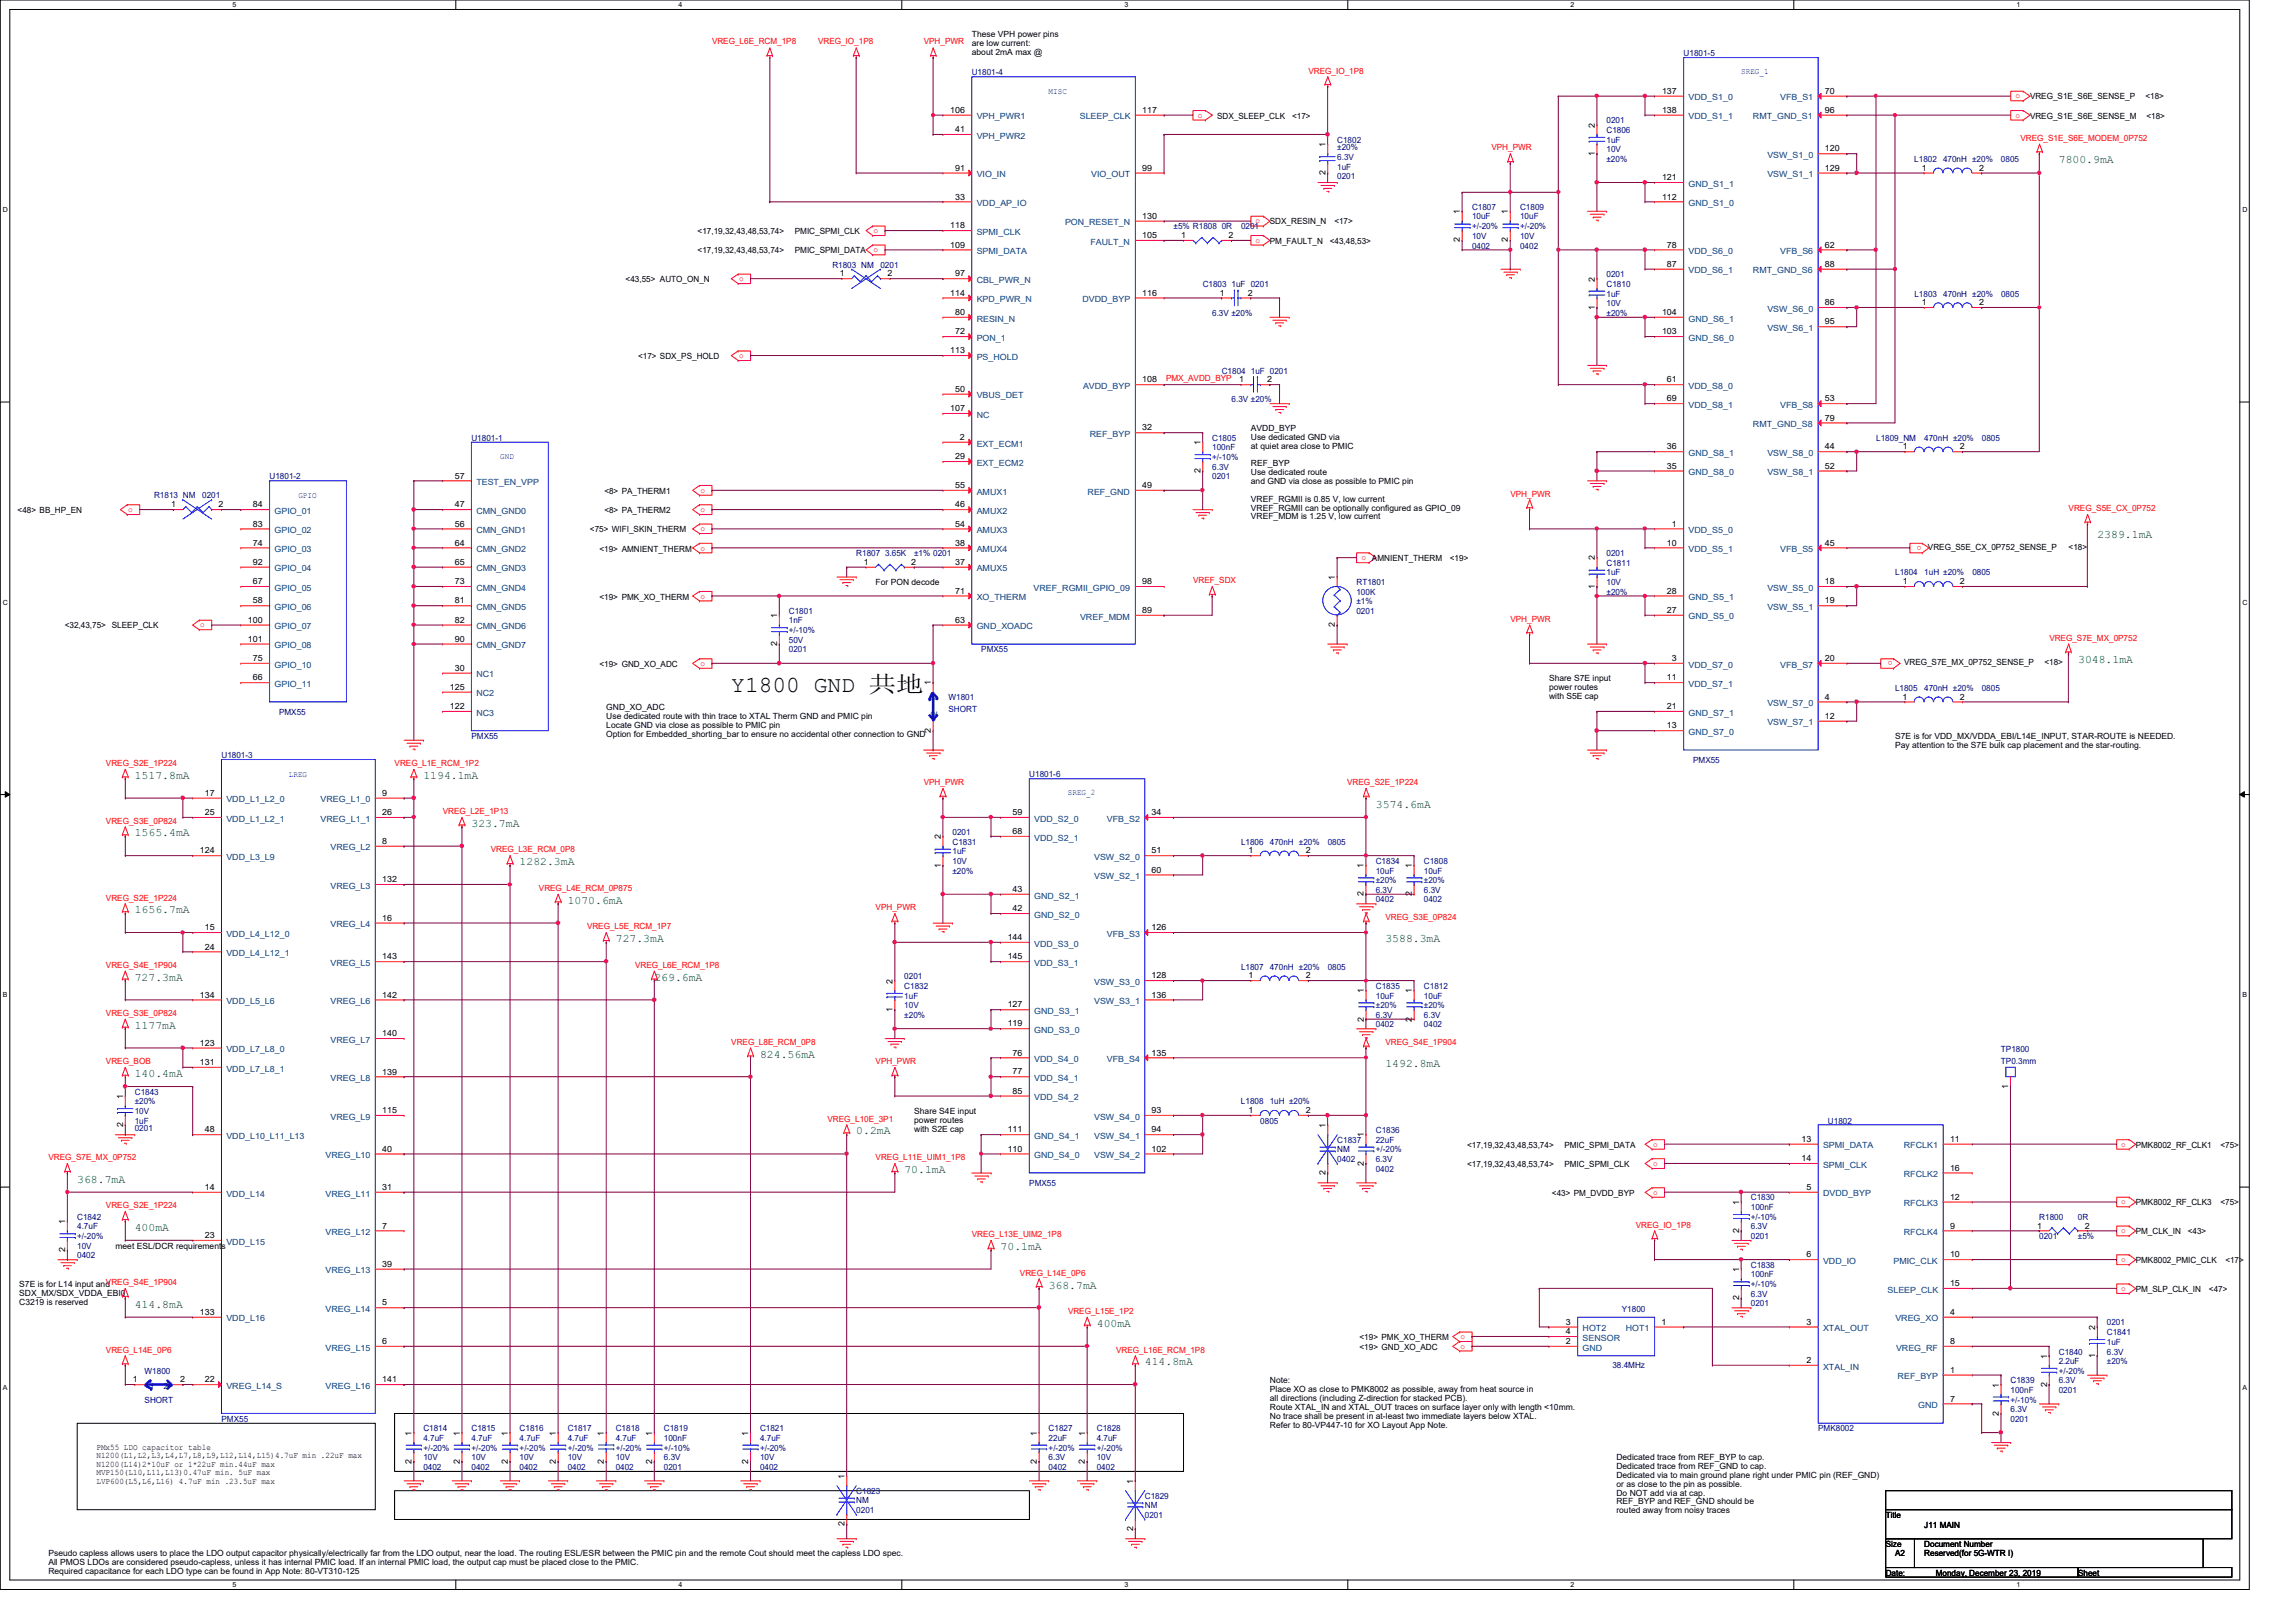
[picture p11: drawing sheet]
<svg xmlns="http://www.w3.org/2000/svg" width="297mm" height="210mm" viewBox="0 0 297 210" stroke-linecap="round" stroke-linejoin="round" font-family="sans-serif">
<defs><g id="words">
<text font-size="3" x="94.6" y="89.5">Y1800 GND 共下</text>
<g font-size="1.5" fill="#008000">
<text x="266.4" y="21.1">7800.9mA</text>
<text x="271.4" y="69.7">2389.1mA</text>
<text x="268.9" y="85.9">3048.1mA</text>
<text x="17.4" y="100.8">1517.8mA</text>
<text x="54.8" y="100.8">1194.1mA</text>
<text x="61" y="107">323.7mA</text>
<text x="178" y="104.5">3574.6mA</text>
<text x="17.4" y="108.2">1565.4mA</text>
<text x="67.2" y="112">1282.3mA</text>
<text x="17.4" y="118.2">1656.7mA</text>
<text x="73.4" y="117">1070.6mA</text>
<text x="79.7" y="121.9">727.3mA</text>
<text x="179.2" y="121.9">3588.3mA</text>
<text x="17.4" y="126.9">727.3mA</text>
<text x="84.7" y="126.9">269.6mA</text>
<text x="17.4" y="133.1">1177mA</text>
<text x="98.3" y="136.9">824.56mA</text>
<text x="17.4" y="139.4">140.4mA</text>
<text x="179.2" y="138.1">1492.8mA</text>
<text x="110.8" y="146.8">0.2mA</text>
<text x="10" y="153">368.7mA</text>
<text x="117" y="151.8">70.1mA</text>
<text x="17.4" y="159.3">400mA</text>
<text x="129.5" y="161.8">70.1mA</text>
<text x="135.7" y="166.7">368.7mA</text>
<text x="17.4" y="169.2">414.8mA</text>
<text x="141.9" y="171.7">400mA</text>
<text x="148.1" y="176.7">414.8mA</text>
</g>
<g font-size="1.1" fill="#f00">
<text x="92.1" y="5.8">VREG_L6E_RCM_1P8</text>
<text x="105.8" y="5.8">VREG_IO_1P8</text>
<text x="119.5" y="5.8">VPH_PWR</text>
<text x="169.3" y="9.5">VREG_IO_1P8</text>
<text x="155" y="15.2">o</text>
<text x="260.8" y="12.7">o</text>
<text x="260.8" y="15.2">o</text>
<text x="193" y="19.5">VPH_PWR</text>
<text x="261.4" y="18.2">VREG_S1E_S6E_MODEM_0P752</text>
<text x="162.4" y="28.9">o</text>
<text x="113" y="30.2">o</text>
<text x="113" y="32.6">o</text>
<text x="162.4" y="31.4">o</text>
<text x="95.6" y="36.4">o</text>
<text x="95.6" y="46.4">o</text>
<text x="150.9" y="49.3">PMX_AVDD_BYP</text>
<text x="90.6" y="63.8">o</text>
<text x="195.4" y="64.3">VPH_PWR</text>
<text x="16.6" y="66.3">o</text>
<text x="90.6" y="66.3">o</text>
<text x="90.6" y="68.7">o</text>
<text x="90.6" y="71.2">o</text>
<text x="248.6" y="70.6" transform="rotate(180 248.6 70.6)">o</text>
<text x="267.6" y="66.1">VREG_S5E_CX_0P752</text>
<text x="90.6" y="77.5">o</text>
<text x="154.3" y="75.5">VREF_SDX</text>
<text x="176.1" y="72.5">o AMNIENT_THERM</text>
<text x="25.9" y="81.2">o</text>
<text x="195.4" y="80.4">VPH_PWR</text>
<text x="265.1" y="82.9">VREG_S7E_MX_0P752</text>
<text x="90.6" y="86.2">o</text>
<text x="244.8" y="85.6" transform="rotate(180 244.8 85.6)">o</text>
<text x="13.7" y="99.1">VREG_S2E_1P224</text>
<text x="51" y="99.1">VREG_L1E_RCM_1P2</text>
<text x="119.5" y="101.6">VPH_PWR</text>
<text x="174.3" y="101.6">VREG_S2E_1P224</text>
<text x="13.7" y="106.6">VREG_S3E_0P824</text>
<text x="57.3" y="105.3">VREG_L2E_1P13</text>
<text x="63.5" y="110.3">VREG_L3E_RCM_0P8</text>
<text x="13.7" y="116.5">VREG_S2E_1P224</text>
<text x="69.7" y="115.3">VREG_L4E_RCM_0P875</text>
<text x="113.3" y="117.8">VPH_PWR</text>
<text x="179.2" y="119">VREG_S3E_0P824</text>
<text x="13.7" y="125.3">VREG_S4E_1P904</text>
<text x="75.9" y="120.3">VREG_L5E_RCM_1P7</text>
<text x="82.2" y="125.3">VREG_L6E_RCM_1P8</text>
<text x="13.7" y="131.5">VREG_S3E_0P824</text>
<text x="13.7" y="137.7">VREG_BOB</text>
<text x="94.6" y="135.2">VREG_L8E_RCM_0P8</text>
<text x="113.3" y="137.7">VPH_PWR</text>
<text x="179.2" y="135.2">VREG_S4E_1P904</text>
<text x="107.1" y="145.2">VREG_L10E_3P1</text>
<text x="213.9" y="148.4">o</text>
<text x="274.4" y="148.4">o</text>
<text x="6.3" y="150.2">VREG_S7E_MX_0P752</text>
<text x="113.3" y="150.2">VREG_L11E_UIM1_1P8</text>
<text x="213.9" y="150.9">o</text>
<text x="213.9" y="154.6">o</text>
<text x="274.4" y="155.9">o</text>
<text x="13.7" y="156.4">VREG_S2E_1P224</text>
<text x="125.7" y="160.1">VREG_L13E_UIM2_1P8</text>
<text x="211.6" y="158.9">VREG_IO_1P8</text>
<text x="274.4" y="159.6">o</text>
<text x="13.7" y="166.3">VREG_S4E_1P904</text>
<text x="131.9" y="165.1">VREG_L14E_0P6</text>
<text x="274.4" y="163.3">o</text>
<text x="274.4" y="167.1">o</text>
<text x="138.2" y="170.1">VREG_L15E_1P2</text>
<text x="189" y="173.3">o</text>
<text x="13.7" y="175">VREG_L14E_0P6</text>
<text x="144.4" y="175">VREG_L16E_RCM_1P8</text>
<text x="189" y="174.5">o</text>
</g>
<g font-size="1.1">
<text x="125.7" y="4.8">These VPH power pins</text>
<text x="125.7" y="5.9">are low current:</text>
<text x="125.7" y="7.1">about 2mA max @</text>
<text x="122.9" y="14.6">106</text>
<text x="123.6" y="17.1">41</text>
<text x="147.8" y="14.6">117</text>
<text x="157.5" y="15.4">SDX_SLEEP_CLK</text>
<text x="167.2" y="15.4">&lt;17&gt;</text>
<text x="206.3" y="16.5" transform="rotate(-90 206.3 16.5)">2</text>
<text x="215" y="12.1">137</text>
<text x="215" y="14.6">138</text>
<text x="236.1" y="12.1">70</text>
<text x="236.1" y="14.6">96</text>
<text x="262.6" y="15.4">VREG_S1E_S6E_SENSE_M</text>
<text x="262.6" y="12.9">VREG_S1E_S6E_SENSE_P</text>
<text x="277.6" y="12.9">&lt;18&gt;</text>
<text x="277.7" y="15.4">&lt;18&gt;</text>
<text x="123.6" y="22.1">91</text>
<text x="147.8" y="22.1">99</text>
<text x="171.5" y="22.6" transform="rotate(-90 171.5 22.6)">2</text>
<text x="171.5" y="19" transform="rotate(-90 171.5 19)">1</text>
<text x="206.3" y="20.2" transform="rotate(-90 206.3 20.2)">1</text>
<text x="215" y="23.3">121</text>
<text x="236.1" y="19.6">120</text>
<text x="236.1" y="22.1">129</text>
<text x="248.6" y="22.1">1</text>
<text x="256" y="22.1">2</text>
<text x="122.9" y="29.5">118</text>
<text x="123.6" y="25.8">33</text>
<text x="147.8" y="28.3">130</text>
<text x="164.3" y="29">SDX_RESIN_N</text>
<text x="172.6" y="29">&lt;17&gt;</text>
<text x="188.9" y="27.7" transform="rotate(-90 188.9 27.7)">1</text>
<text x="195.1" y="27.7" transform="rotate(-90 195.1 27.7)">1</text>
<text x="215" y="25.8">112</text>
<text x="90.2" y="30.3">&lt;17,19,32,43,48,53,74&gt;</text>
<text x="90.2" y="32.8">&lt;17,19,32,43,48,53,74&gt;</text>
<text x="102.8" y="30.3">PMIC_SPMI_CLK</text>
<text x="102.8" y="32.8">PMIC_SPMI_DATA</text>
<text x="108.7" y="35.8">1</text>
<text x="114.8" y="35.8">2</text>
<text x="122.9" y="32">109</text>
<text x="123.6" y="35.8">97</text>
<text x="147.8" y="30.8">105</text>
<text x="152.8" y="30.8">1</text>
<text x="158.9" y="30.8">2</text>
<text x="164.3" y="31.5">PM_FAULT_N</text>
<text x="172" y="31.5">&lt;43,48,53&gt;</text>
<text x="188.9" y="31.4" transform="rotate(-90 188.9 31.4)">2</text>
<text x="195.1" y="31.4" transform="rotate(-90 195.1 31.4)">2</text>
<text x="215.7" y="32">78</text>
<text x="215.7" y="34.5">87</text>
<text x="236.1" y="34.5">88</text>
<text x="236.1" y="32">62</text>
<text x="80.9" y="36.5">&lt;43,55&gt; AUTO_ON_N</text>
<text x="122.9" y="38.3">114</text>
<text x="123.6" y="40.8">80</text>
<text x="147.8" y="38.3">116</text>
<text x="157.8" y="38.3">1</text>
<text x="161.4" y="38.3">2</text>
<text x="206.3" y="40.1" transform="rotate(-90 206.3 40.1)">1</text>
<text x="206.3" y="36.4" transform="rotate(-90 206.3 36.4)">2</text>
<text x="215" y="40.8">104</text>
<text x="236.1" y="42">95</text>
<text x="236.1" y="39.5">86</text>
<text x="248.6" y="39.5">1</text>
<text x="256.1" y="39.5">2</text>
<text x="82.5" y="46.5">&lt;17&gt; SDX_PS_HOLD</text>
<text x="122.9" y="45.7">113</text>
<text x="123.6" y="43.3">72</text>
<text x="215" y="43.3">103</text>
<text x="122.9" y="53.2">107</text>
<text x="123.6" y="50.7">50</text>
<text x="147.8" y="49.5">108</text>
<text x="160.3" y="49.5">1</text>
<text x="163.9" y="49.5">2</text>
<text x="215.7" y="51.9">69</text>
<text x="215.7" y="49.5">61</text>
<text x="236.1" y="51.9">53</text>
<text x="123.6" y="59.4">29</text>
<text x="124.2" y="56.9">2</text>
<text x="147.8" y="55.7">32</text>
<text x="155.3" y="57.6" transform="rotate(-90 155.3 57.6)">1</text>
<text x="161.8" y="55.8">AVDD_BYP</text>
<text x="161.8" y="56.9">Use dedicated GND via</text>
<text x="161.8" y="58.1">at quiet area close to PMIC</text>
<text x="215.7" y="58.2">36</text>
<text x="236.1" y="54.4">79</text>
<text x="236.1" y="58.2">44</text>
<text x="246.2" y="58.2">1</text>
<text x="253.6" y="58.2">2</text>
<text x="22.1" y="65.7">1</text>
<text x="28.3" y="65.7">2</text>
<text x="32.7" y="65.7">84</text>
<text x="58.8" y="61.9">57</text>
<text x="58.8" y="65.7">47</text>
<text x="78.2" y="63.9">&lt;8&gt; PA_THERM1</text>
<text x="123.6" y="63.2">55</text>
<text x="123.6" y="65.7">46</text>
<text x="147.8" y="63.2">49</text>
<text x="155.3" y="61.3" transform="rotate(-90 155.3 61.3)">2</text>
<text x="161.8" y="60.4">REF_BYP</text>
<text x="161.8" y="61.5">Use dedicated route</text>
<text x="161.8" y="62.7">and GND via close as possible to PMIC pin</text>
<text x="161.8" y="64.9">VREF_RGMII is 0.85 V, low current</text>
<text x="215.7" y="60.7">35</text>
<text x="236.1" y="60.7">52</text>
<text x="2.3" y="66.4">&lt;48&gt; BB_HP_EN</text>
<text x="32.7" y="68.1">83</text>
<text x="32.7" y="70.6">74</text>
<text x="58.8" y="68.1">56</text>
<text x="58.8" y="70.6">64</text>
<text x="76.3" y="68.9">&lt;75&gt; WIFI_SKIN_THERM</text>
<text x="77.5" y="71.4">&lt;19&gt; AMNIENT_THERM</text>
<text x="78.2" y="66.4">&lt;8&gt; PA_THERM2</text>
<text x="123.6" y="68.2">54</text>
<text x="123.6" y="70.6">38</text>
<text x="161.8" y="66.1">VREF_RGMII can be optionally configured as GPIO_09</text>
<text x="161.8" y="67.2">VREF_MDM is 1.25 V, low current</text>
<text x="215.7" y="70.6">10</text>
<text x="216.3" y="68.1">1</text>
<text x="236.1" y="70.6">45</text>
<text x="249.4" y="71.1">VREG_S5E_CX_0P752_SENSE_P</text>
<text x="267.6" y="71.1">&lt;18&gt;</text>
<text x="32.7" y="73.1">92</text>
<text x="32.7" y="75.6">67</text>
<text x="58.8" y="73.1">65</text>
<text x="58.8" y="75.6">73</text>
<text x="77.5" y="77.6">&lt;19&gt; PMK_XO_THERM</text>
<text x="111.8" y="73.1">1</text>
<text x="113.3" y="75.7">For PON decode</text>
<text x="117.9" y="73.1">2</text>
<text x="123.6" y="73.1">37</text>
<text x="123.6" y="76.8">71</text>
<text x="147.8" y="75.6">98</text>
<text x="172.7" y="75" transform="rotate(-90 172.7 75)">1</text>
<text x="187.6" y="72.6">&lt;19&gt;</text>
<text x="206.3" y="72.5" transform="rotate(-90 206.3 72.5)">2</text>
<text x="206.3" y="76.2" transform="rotate(-90 206.3 76.2)">1</text>
<text x="215.7" y="76.8">28</text>
<text x="236.1" y="75.6">18</text>
<text x="246.2" y="75.6">1</text>
<text x="253.6" y="75.6">2</text>
<text x="8.4" y="81.3">&lt;32,43,75&gt; SLEEP_CLK</text>
<text x="32.1" y="83">101</text>
<text x="32.1" y="80.6">100</text>
<text x="32.7" y="78.1">58</text>
<text x="58.8" y="78.1">81</text>
<text x="58.8" y="80.6">82</text>
<text x="58.8" y="83">90</text>
<text x="100.5" y="83.6" transform="rotate(-90 100.5 83.6)">2</text>
<text x="100.5" y="80" transform="rotate(-90 100.5 80)">1</text>
<text x="123.6" y="80.6">63</text>
<text x="147.8" y="79.3">89</text>
<text x="172.7" y="81.1" transform="rotate(-90 172.7 81.1)">2</text>
<text x="215.7" y="79.3">27</text>
<text x="236.1" y="78.1">19</text>
<text x="32.7" y="85.5">75</text>
<text x="32.7" y="88">66</text>
<text x="58.2" y="89.3">125</text>
<text x="58.8" y="86.8">30</text>
<text x="77.5" y="86.3">&lt;19&gt; GND_XO_ADC</text>
<text x="120.4" y="88.7" transform="rotate(-90 120.4 88.7)">1</text>
<text x="200.4" y="88.2">Share S7E input</text>
<text x="200.4" y="89.3">power routes</text>
<text x="215.7" y="88">11</text>
<text x="216.3" y="85.5">3</text>
<text x="236.1" y="85.5">20</text>
<text x="246.3" y="86.1">VREG_S7E_MX_0P752_SENSE_P</text>
<text x="264.5" y="86.1">&lt;18&gt;</text>
<text x="58.2" y="91.8">122</text>
<text x="78.4" y="91.9">GND_XO_ADC</text>
<text x="78.4" y="93">Use dedicated route with thin trace to XTAL Therm GND and PMIC pin</text>
<text x="78.4" y="94.2">Locate GND via close as possible to PMIC pin</text>
<text x="78.4" y="95.3">Option for Embedded_shorting_bar to ensure no accidental other connection to GND</text>
<text x="120.4" y="94.9" transform="rotate(-90 120.4 94.9)">2</text>
<text x="200.4" y="90.5">with S5E cap</text>
<text x="215.7" y="91.8">21</text>
<text x="215.7" y="94.3">13</text>
<text x="236.1" y="93">12</text>
<text x="236.1" y="90.5">4</text>
<text x="245.2" y="95.6">S7E is for VDD_MX/VDDA_EBI/L14E_INPUT, STAR-ROUTE is NEEDED.</text>
<text x="246.1" y="90.5">1</text>
<text x="253.5" y="90.5">2</text>
<text x="245.2" y="96.8">Pay attention to the S7E bulk cap placement and the star-routing.</text>
<text x="26.5" y="103">17</text>
<text x="26.5" y="105.5">25</text>
<text x="49.4" y="103">9</text>
<text x="49.4" y="105.5">26</text>
<text x="131" y="107.9">68</text>
<text x="131" y="105.5">59</text>
<text x="149" y="105.5">34</text>
<text x="25.9" y="110.4">124</text>
<text x="49.4" y="109.2">8</text>
<text x="121.7" y="108.6" transform="rotate(-90 121.7 108.6)">2</text>
<text x="121.7" y="112.3" transform="rotate(-90 121.7 112.3)">1</text>
<text x="149" y="110.4">51</text>
<text x="149" y="112.9">60</text>
<text x="161.5" y="110.4">1</text>
<text x="168.9" y="110.4">2</text>
<text x="176.4" y="112.3" transform="rotate(-90 176.4 112.3)">1</text>
<text x="182.6" y="112.3" transform="rotate(-90 182.6 112.3)">1</text>
<text x="49.4" y="114.2">132</text>
<text x="49.4" y="119.2">16</text>
<text x="131" y="115.4">43</text>
<text x="131" y="117.9">42</text>
<text x="176.4" y="116" transform="rotate(-90 176.4 116)">2</text>
<text x="182.6" y="116" transform="rotate(-90 182.6 116)">2</text>
<text x="26.5" y="120.4">15</text>
<text x="26.5" y="122.9">24</text>
<text x="49.4" y="124.2">143</text>
<text x="130.4" y="121.7">144</text>
<text x="130.4" y="124.1">145</text>
<text x="149" y="120.4">126</text>
<text x="25.9" y="129.1">134</text>
<text x="49.4" y="129.1">142</text>
<text x="115.5" y="127.3" transform="rotate(-90 115.5 127.3)">2</text>
<text x="115.5" y="130.9" transform="rotate(-90 115.5 130.9)">1</text>
<text x="130.4" y="130.4">127</text>
<text x="149" y="126.6">128</text>
<text x="149" y="129.1">136</text>
<text x="161.5" y="126.6">1</text>
<text x="168.9" y="126.6">2</text>
<text x="176.4" y="128.5" transform="rotate(-90 176.4 128.5)">1</text>
<text x="182.7" y="128.5" transform="rotate(-90 182.7 128.5)">1</text>
<text x="25.9" y="135.3">123</text>
<text x="25.9" y="137.8">131</text>
<text x="49.4" y="134.1">140</text>
<text x="130.4" y="132.8">119</text>
<text x="131" y="136.6">76</text>
<text x="149" y="136.6">135</text>
<text x="176.4" y="132.2" transform="rotate(-90 176.4 132.2)">2</text>
<text x="182.7" y="132.2" transform="rotate(-90 182.7 132.2)">2</text>
<text x="15.9" y="142.2" transform="rotate(-90 15.9 142.2)">1</text>
<text x="49.4" y="139.1">139</text>
<text x="131" y="139">77</text>
<text x="131" y="141.5">85</text>
<text x="259.8" y="140.9" transform="rotate(-90 259.8 140.9)">1</text>
<text x="15.9" y="145.9" transform="rotate(-90 15.9 145.9)">2</text>
<text x="26.5" y="146.5">48</text>
<text x="49.4" y="144">115</text>
<text x="49.4" y="149">40</text>
<text x="118.3" y="144.2">Share S4E input</text>
<text x="118.3" y="145.3">power routes</text>
<text x="118.3" y="146.5">with S2E cap</text>
<text x="130.4" y="146.5">111</text>
<text x="130.4" y="149">110</text>
<text x="149" y="144">93</text>
<text x="149" y="146.5">94</text>
<text x="149" y="149">102</text>
<text x="161.5" y="144">1</text>
<text x="168.9" y="144">2</text>
<text x="171.5" y="146" transform="rotate(-90 171.5 146)">1</text>
<text x="176.4" y="147.2" transform="rotate(-90 176.4 147.2)">1</text>
<text x="189.8" y="148.5">&lt;17,19,32,43,48,53,74&gt;</text>
<text x="202.4" y="148.5">PMIC_SPMI_DATA</text>
<text x="233.1" y="147.8">13</text>
<text x="252.3" y="147.8">11</text>
<text x="276.3" y="148.5">PMK8002_RF_CLK1</text>
<text x="287.3" y="148.5">&lt;75&gt;</text>
<text x="26.5" y="154">14</text>
<text x="49.4" y="154">31</text>
<text x="171.5" y="152.1" transform="rotate(-90 171.5 152.1)">2</text>
<text x="176.4" y="150.9" transform="rotate(-90 176.4 150.9)">2</text>
<text x="189.8" y="151">&lt;17,19,32,43,48,53,74&gt;</text>
<text x="200.8" y="154.8">&lt;43&gt; PM_DVDD_BYP</text>
<text x="202.4" y="151">PMIC_SPMI_CLK</text>
<text x="225" y="155.9" transform="rotate(-90 225 155.9)">1</text>
<text x="233.1" y="150.3">14</text>
<text x="233.7" y="154">5</text>
<text x="252.3" y="151.5">16</text>
<text x="252.3" y="155.3">12</text>
<text x="276.3" y="156">PMK8002_RF_CLK3</text>
<text x="287.3" y="156">&lt;75&gt;</text>
<text x="8.4" y="158.4" transform="rotate(-90 8.4 158.4)">1</text>
<text x="14.9" y="161.6">meet ESL/DCR requirements</text>
<text x="26.5" y="160.2">23</text>
<text x="49.4" y="159">7</text>
<text x="225" y="159.5" transform="rotate(-90 225 159.5)">2</text>
<text x="252.3" y="159">9</text>
<text x="263.6" y="159">1</text>
<text x="269.7" y="159">2</text>
<text x="276.3" y="159.7">PM_CLK_IN</text>
<text x="283" y="159.7">&lt;43&gt;</text>
<text x="2.5" y="166.6">S7E is for L14 input and</text>
<text x="2.5" y="167.7">SDX_MX/SDX_VDDA_EBI0</text>
<text x="8.4" y="162" transform="rotate(-90 8.4 162)">2</text>
<text x="49.4" y="163.9">39</text>
<text x="225" y="164.6" transform="rotate(-90 225 164.6)">1</text>
<text x="233.7" y="162.7">6</text>
<text x="252.3" y="162.7">10</text>
<text x="252.3" y="166.4">15</text>
<text x="276.3" y="167.2">PM_SLP_CLK_IN</text>
<text x="276.3" y="163.4">PMK8002_PMIC_CLK</text>
<text x="285.8" y="167.2">&lt;47&gt;</text>
<text x="287.9" y="163.4">&lt;17&gt;</text>
<text x="2.5" y="168.9">C3219 is reserved</text>
<text x="25.9" y="170.2">133</text>
<text x="49.4" y="168.9">5</text>
<text x="49.4" y="173.9">6</text>
<text x="175.9" y="173.4">&lt;19&gt; PMK_XO_THERM</text>
<text x="202.6" y="173.9">2</text>
<text x="202.6" y="171.4">3</text>
<text x="202.6" y="172.7">4</text>
<text x="214.9" y="171.4">1</text>
<text x="225" y="168.3" transform="rotate(-90 225 168.3)">2</text>
<text x="233.7" y="171.4">3</text>
<text x="252.3" y="170.2">4</text>
<text x="252.3" y="173.9">8</text>
<text x="271" y="172.1" transform="rotate(-90 271 172.1)">2</text>
<text x="17.2" y="178.9">1</text>
<text x="23.3" y="178.9">2</text>
<text x="26.5" y="178.9">22</text>
<text x="49.4" y="178.9">141</text>
<text x="164.3" y="179">Note:</text>
<text x="175.9" y="174.7">&lt;19&gt; GND_XO_ADC</text>
<text x="233.7" y="176.4">2</text>
<text x="252.3" y="177.7">1</text>
<text x="258.6" y="179.6" transform="rotate(-90 258.6 179.6)">1</text>
<text x="264.8" y="179.5" transform="rotate(-90 264.8 179.5)">2</text>
<text x="264.8" y="175.8" transform="rotate(-90 264.8 175.8)">1</text>
<text x="271" y="175.8" transform="rotate(-90 271 175.8)">1</text>
<text x="53.2" y="185.8" transform="rotate(-90 53.2 185.8)">1</text>
<text x="59.5" y="185.8" transform="rotate(-90 59.5 185.8)">1</text>
<text x="65.7" y="185.8" transform="rotate(-90 65.7 185.8)">1</text>
<text x="71.9" y="185.8" transform="rotate(-90 71.9 185.8)">1</text>
<text x="78.1" y="185.8" transform="rotate(-90 78.1 185.8)">1</text>
<text x="84.4" y="185.8" transform="rotate(-90 84.4 185.8)">1</text>
<text x="96.8" y="185.8" transform="rotate(-90 96.8 185.8)">1</text>
<text x="134.1" y="185.8" transform="rotate(-90 134.1 185.8)">1</text>
<text x="140.4" y="185.8" transform="rotate(-90 140.4 185.8)">1</text>
<text x="164.3" y="180.2">Place XO as close to PMK8002 as possible, away from heat source in</text>
<text x="164.3" y="181.3">all directions (including Z-direction for stacked PCB).</text>
<text x="164.3" y="182.5">Route XTAL_IN and XTAL_OUT traces on surface layer only with length &lt;10mm.</text>
<text x="164.3" y="183.6">No trace shall be present in at-least two immediate layers below XTAL.</text>
<text x="164.3" y="184.7">Refer to 80-VP447-10 for XO Layout App Note.</text>
<text x="252.3" y="181.4">7</text>
<text x="258.6" y="183.2" transform="rotate(-90 258.6 183.2)">2</text>
<text x="12.5" y="187.6">PMx55 LDO capacitor table</text>
<text x="12.5" y="188.7">N1200(L1,L2,L3,L4,L7,L8,L9,L12,L14,L15)4.7uF min .22uF max</text>
<text x="12.5" y="189.8">N1200(L14)2*10uF or 1*22uF min.44uF max</text>
<text x="12.5" y="190.9">MVP150(L10,L11,L13)0.47uF min. 5uF max</text>
<text x="53.2" y="189.4" transform="rotate(-90 53.2 189.4)">2</text>
<text x="59.5" y="189.4" transform="rotate(-90 59.5 189.4)">2</text>
<text x="65.7" y="189.4" transform="rotate(-90 65.7 189.4)">2</text>
<text x="71.9" y="189.4" transform="rotate(-90 71.9 189.4)">2</text>
<text x="78.1" y="189.4" transform="rotate(-90 78.1 189.4)">2</text>
<text x="84.4" y="189.4" transform="rotate(-90 84.4 189.4)">2</text>
<text x="96.8" y="189.4" transform="rotate(-90 96.8 189.4)">2</text>
<text x="109.3" y="191.4" transform="rotate(-90 109.3 191.4)">1</text>
<text x="134.1" y="189.4" transform="rotate(-90 134.1 189.4)">2</text>
<text x="140.4" y="189.4" transform="rotate(-90 140.4 189.4)">2</text>
<text x="209.1" y="189">Dedicated trace from REF_BYP to cap.</text>
<text x="209.1" y="190.1">Dedicated trace from REF_GND to cap.</text>
<text x="209.1" y="191.3">Dedicated via to main ground plane right under PMIC pin (REF_GND)</text>
<text x="12.5" y="192">LVP600(L5,L6,L16) 4.7uF min .23.5uF max</text>
<text x="109.3" y="197.5" transform="rotate(-90 109.3 197.5)">2</text>
<text x="146.6" y="192" transform="rotate(-90 146.6 192)">1</text>
<text x="209.1" y="192.4">or as close to the pin as possible.</text>
<text x="209.1" y="193.5">Do NOT add via at cap.</text>
<text x="209.1" y="194.7">REF_BYP and REF_GND should be</text>
<text x="209.1" y="195.8">routed away from noisy traces</text>
<text x="244" y="196.4">Title</text>
<text x="249" y="197.7">J11 MAIN</text>
<text x="6.3" y="201.4">Pseudo capless allows users to place the LDO output capacitor physically/electrically far from the LDO output, near the load. The routing ESL/ESR between the PMIC pin and the remote Cout should meet the capless LDO spec.</text>
<text x="6.3" y="202.6">All PMOS LDOs are considered pseudo-capless, unless it has internal PMIC load. If an internal PMIC load, the output cap must be placed close to the PMIC.</text>
<text x="6.3" y="203.7">Required capacitance for each LDO type can be found in App Note: 80-VT310-125</text>
<text x="146.6" y="198.1" transform="rotate(-90 146.6 198.1)">2</text>
<text x="244" y="200.2">Size</text>
<text x="244" y="203.9">Date:</text>
<text x="245.2" y="201.4">A2</text>
<text x="249" y="200.2">Document Number</text>
<text x="249" y="201.4">Reserved(for 5G-WTR I)</text>
<text x="250.4" y="203.9">Monday, December 23, 2019</text>
<text x="268.8" y="203.9">Sheet</text>
</g>
<g font-size="1.1" fill="#000080">
<text x="125.7" y="9.7">U1801-4</text>
<text x="217.8" y="7.3">U1801-5</text>
<text x="207.8" y="17.2">C1806</text>
<text x="207.8" y="16">0201</text>
<text x="173" y="18.5">C1802</text>
<text x="173" y="22">1uF</text>
<text x="173" y="23.2">0201</text>
<text x="173" y="20.7">6.3V</text>
<text x="173" y="19.5">±20%</text>
<text x="207.8" y="18.5">1uF</text>
<text x="207.8" y="19.7">10V</text>
<text x="207.8" y="21">±20%</text>
<text x="247.7" y="21">L1802</text>
<text x="251.4" y="21">470nH ±20%</text>
<text x="258.9" y="21">0805</text>
<text x="151.8" y="29.7">±5% R1808 0R</text>
<text x="160.6" y="29.7">0201</text>
<text x="190.4" y="27.2">C1807</text>
<text x="190.4" y="28.4">10uF</text>
<text x="190.4" y="29.7">+/-20%</text>
<text x="196.7" y="27.2">C1809</text>
<text x="196.7" y="28.4">10uF</text>
<text x="196.7" y="29.7">+/-20%</text>
<text x="107.7" y="34.6">R1803 NM</text>
<text x="113.9" y="34.6">0201</text>
<text x="190.4" y="32.2">0402</text>
<text x="190.4" y="30.9">10V</text>
<text x="196.7" y="32.2">0402</text>
<text x="196.7" y="30.9">10V</text>
<text x="207.8" y="35.9">0201</text>
<text x="155.6" y="37.1">C1803 1uF 0201</text>
<text x="156.8" y="40.8">6.3V ±20%</text>
<text x="207.8" y="37.1">C1810</text>
<text x="207.8" y="38.4">1uF</text>
<text x="207.8" y="39.6">10V</text>
<text x="207.8" y="40.8">±20%</text>
<text x="247.7" y="38.4">L1803</text>
<text x="251.4" y="38.4">470nH ±20%</text>
<text x="258.9" y="38.4">0805</text>
<text x="158.1" y="48.3">C1804 1uF 0201</text>
<text x="159.3" y="52.1">6.3V ±20%</text>
<text x="61" y="57.1">U1801-1</text>
<text x="156.8" y="57.1">C1805</text>
<text x="156.8" y="58.3">100nF</text>
<text x="156.8" y="59.5">+/-10%</text>
<text x="242.7" y="57.1">L1809_NM</text>
<text x="248.9" y="57.1">470nH ±20%</text>
<text x="256.4" y="57.1">0805</text>
<text x="19.9" y="64.5">R1813 NM</text>
<text x="26.2" y="64.5">0201</text>
<text x="34.9" y="62">U1801-2</text>
<text x="156.8" y="62">0201</text>
<text x="156.8" y="60.8">6.3V</text>
<text x="110.8" y="72">R1807 3.65K</text>
<text x="118.3" y="72">±1% 0201</text>
<text x="207.8" y="72">0201</text>
<text x="175.5" y="75.7">RT1801</text>
<text x="175.5" y="77">100K</text>
<text x="207.8" y="73.2">C1811</text>
<text x="207.8" y="74.5">1uF</text>
<text x="207.8" y="75.7">10V</text>
<text x="207.8" y="77">±20%</text>
<text x="245.2" y="74.5">L1804</text>
<text x="248.9" y="74.5">1uH ±20%</text>
<text x="255.2" y="74.5">0805</text>
<text x="102.1" y="79.5">C1801</text>
<text x="102.1" y="80.7">1nF</text>
<text x="102.1" y="83.2">50V</text>
<text x="102.1" y="82">+/-10%</text>
<text x="175.5" y="78.2">±1%</text>
<text x="175.5" y="79.4">0201</text>
<text x="102.1" y="84.4">0201</text>
<text x="126.9" y="84.4">PMX55</text>
<text x="245.2" y="89.4">L1805</text>
<text x="248.9" y="89.4">470nH ±20%</text>
<text x="256.4" y="89.4">0805</text>
<text x="36.1" y="92.5">PMX55</text>
<text x="61" y="95.6">PMX55</text>
<text x="122.7" y="90.6">W1801</text>
<text x="122.7" y="92.2">SHORT</text>
<text x="28.7" y="98.1">U1801-3</text>
<text x="133.2" y="100.6">U1801-6</text>
<text x="219" y="98.8">PMX55</text>
<text x="123.2" y="109.3">C1831</text>
<text x="123.2" y="110.6">1uF</text>
<text x="123.2" y="108.1">0201</text>
<text x="123.2" y="111.8">10V</text>
<text x="123.2" y="113.1">±20%</text>
<text x="160.6" y="109.3">L1806</text>
<text x="164.3" y="109.3">470nH ±20%</text>
<text x="171.8" y="109.3">0805</text>
<text x="178" y="111.8">C1834</text>
<text x="178" y="113.1">10uF</text>
<text x="184.2" y="111.8">C1808</text>
<text x="184.2" y="113.1">10uF</text>
<text x="178" y="116.8">0402</text>
<text x="178" y="115.5">6.3V</text>
<text x="178" y="114.3">±20%</text>
<text x="184.2" y="116.8">0402</text>
<text x="184.2" y="115.5">6.3V</text>
<text x="184.2" y="114.3">±20%</text>
<text x="160.6" y="125.5">L1807</text>
<text x="164.3" y="125.5">470nH ±20%</text>
<text x="171.8" y="125.5">0805</text>
<text x="117" y="128">C1832</text>
<text x="117" y="129.2">1uF</text>
<text x="117" y="126.7">0201</text>
<text x="117" y="130.5">10V</text>
<text x="117" y="131.7">±20%</text>
<text x="178" y="128">C1835</text>
<text x="178" y="129.2">10uF</text>
<text x="178" y="131.7">6.3V</text>
<text x="178" y="130.5">±20%</text>
<text x="184.2" y="128">C1812</text>
<text x="184.2" y="129.2">10uF</text>
<text x="184.2" y="131.7">6.3V</text>
<text x="184.2" y="130.5">±20%</text>
<text x="178" y="133">0402</text>
<text x="184.2" y="133">0402</text>
<text x="258.9" y="136.2">TP1800</text>
<text x="258.9" y="137.7">TP0.3mm</text>
<text x="17.4" y="141.7">C1843</text>
<text x="17.4" y="142.9">±20%</text>
<text x="160.5" y="142.9">L1808</text>
<text x="164.3" y="142.9">1uH ±20%</text>
<text x="17.4" y="145.4">1uF</text>
<text x="17.4" y="146.4">0201</text>
<text x="17.4" y="144.2">10V</text>
<text x="163" y="145.4">0805</text>
<text x="173" y="147.9">C1837</text>
<text x="173" y="149.1">NM</text>
<text x="178" y="146.6">C1836</text>
<text x="178" y="147.9">22uF</text>
<text x="178" y="149.1">+/-20%</text>
<text x="236.5" y="145.4">U1802</text>
<text x="133.2" y="153.5">PMX55</text>
<text x="173" y="150.4">0402</text>
<text x="178" y="151.6">0402</text>
<text x="178" y="150.4">6.3V</text>
<text x="226.5" y="155.4">C1830</text>
<text x="10" y="157.9">C1842</text>
<text x="10" y="159.1">4.7uF</text>
<text x="10" y="161.6">10V</text>
<text x="10" y="160.4">+/-20%</text>
<text x="226.5" y="156.6">100nF</text>
<text x="226.5" y="160.3">0201</text>
<text x="226.5" y="159.1">6.3V</text>
<text x="226.5" y="157.9">+/-10%</text>
<text x="263.8" y="157.8">R1800</text>
<text x="263.8" y="160.3">0201</text>
<text x="268.8" y="157.8">0R</text>
<text x="268.8" y="160.3">±5%</text>
<text x="10" y="162.9">0402</text>
<text x="226.5" y="164.1">C1838</text>
<text x="226.5" y="165.3">100nF</text>
<text x="226.5" y="167.8">6.3V</text>
<text x="226.5" y="166.6">+/-10%</text>
<text x="209.8" y="169.8">Y1800</text>
<text x="226.5" y="169.1">0201</text>
<text x="272.6" y="172.8">C1841</text>
<text x="272.6" y="171.5">0201</text>
<text x="18.7" y="177.7">W1800</text>
<text x="208.6" y="177">38.4MHz</text>
<text x="260.1" y="179">C1839</text>
<text x="266.3" y="175.3">C1840</text>
<text x="266.3" y="176.5">2.2uF</text>
<text x="266.3" y="179">6.3V</text>
<text x="266.3" y="177.8">+/-20%</text>
<text x="272.6" y="174">1uF</text>
<text x="272.6" y="175.3">6.3V</text>
<text x="272.6" y="176.5">±20%</text>
<text x="18.7" y="181.5">SHORT</text>
<text x="28.7" y="184">PMX55</text>
<text x="54.8" y="185.2">C1814</text>
<text x="61" y="185.2">C1815</text>
<text x="67.2" y="185.2">C1816</text>
<text x="73.4" y="185.2">C1817</text>
<text x="79.7" y="185.2">C1818</text>
<text x="85.9" y="185.2">C1819</text>
<text x="98.3" y="185.2">C1821</text>
<text x="135.7" y="185.2">C1827</text>
<text x="141.9" y="185.2">C1828</text>
<text x="235.2" y="185.2">PMK8002</text>
<text x="260.1" y="180.2">100nF</text>
<text x="260.1" y="184">0201</text>
<text x="260.1" y="182.7">6.3V</text>
<text x="260.1" y="181.5">+/-10%</text>
<text x="266.3" y="180.2">0201</text>
<text x="54.8" y="186.5">4.7uF</text>
<text x="54.8" y="190.2">0402</text>
<text x="54.8" y="189">10V</text>
<text x="54.8" y="187.7">+/-20%</text>
<text x="61" y="186.5">4.7uF</text>
<text x="61" y="190.2">0402</text>
<text x="61" y="189">10V</text>
<text x="61" y="187.7">+/-20%</text>
<text x="67.2" y="186.5">4.7uF</text>
<text x="67.2" y="190.2">0402</text>
<text x="67.2" y="189">10V</text>
<text x="67.2" y="187.7">+/-20%</text>
<text x="73.4" y="186.5">4.7uF</text>
<text x="73.4" y="190.2">0402</text>
<text x="73.4" y="189">10V</text>
<text x="73.4" y="187.7">+/-20%</text>
<text x="79.7" y="186.5">4.7uF</text>
<text x="79.7" y="190.2">0402</text>
<text x="79.7" y="188.9">10V</text>
<text x="79.7" y="187.7">+/-20%</text>
<text x="85.9" y="186.5">100nF</text>
<text x="85.9" y="190.2">0201</text>
<text x="85.9" y="189">6.3V</text>
<text x="85.9" y="187.7">+/-10%</text>
<text x="98.3" y="186.5">4.7uF</text>
<text x="98.3" y="190.2">0402</text>
<text x="98.3" y="189">10V</text>
<text x="98.3" y="187.7">+/-20%</text>
<text x="135.7" y="186.5">22uF</text>
<text x="135.7" y="190.2">0402</text>
<text x="135.7" y="189">6.3V</text>
<text x="135.7" y="187.7">+/-20%</text>
<text x="141.9" y="186.5">4.7uF</text>
<text x="141.9" y="190.2">0402</text>
<text x="141.9" y="189">10V</text>
<text x="141.9" y="187.7">+/-20%</text>
<text x="110.8" y="193.3">C1823</text>
<text x="110.8" y="194.6">NM</text>
<text x="110.8" y="195.8">0201</text>
<text x="148.1" y="194">C1829</text>
<text x="148.1" y="195.2">NM</text>
<text x="148.1" y="196.4">0201</text>
</g>
<g font-size="1.1" fill="#00f">
<text x="225.3" y="9.6">SREG_1</text>
<text x="135.7" y="12.1">MISC</text>
<text x="64.7" y="59.4">GND</text>
<text x="38.6" y="64.4">GPIO</text>
<text x="37.4" y="100.5">LREG</text>
<text x="138.2" y="102.9">SREG_2</text>
</g>
<g font-size="1.1" fill="#004080">
<text x="126.4" y="17.9">VPH_PWR2</text>
<text x="126.4" y="15.5">VPH_PWR1</text>
<text x="139.7" y="15.5">SLEEP_CLK</text>
<text x="218.5" y="13">VDD_S1_0</text>
<text x="218.5" y="15.4">VDD_S1_1</text>
<text x="226.8" y="15.4">RMT_GND_S1</text>
<text x="230.3" y="13">VFB_S1</text>
<text x="126.4" y="22.9">VIO_IN</text>
<text x="141.2" y="22.9">VIO_OUT</text>
<text x="228.7" y="20.4">VSW_S1_0</text>
<text x="228.7" y="22.9">VSW_S1_1</text>
<text x="126.4" y="26.7">VDD_AP_IO</text>
<text x="137.8" y="29.2">PON_RESET_N</text>
<text x="218.5" y="24.2">GND_S1_1</text>
<text x="218.5" y="26.7">GND_S1_0</text>
<text x="126.4" y="32.9">SPMI_DATA</text>
<text x="126.4" y="30.4">SPMI_CLK</text>
<text x="141.1" y="31.7">FAULT_N</text>
<text x="218.5" y="32.9">VDD_S6_0</text>
<text x="218.5" y="35.4">VDD_S6_1</text>
<text x="226.8" y="35.4">RMT_GND_S6</text>
<text x="230.3" y="32.9">VFB_S6</text>
<text x="126.4" y="36.6">CBL_PWR_N</text>
<text x="126.4" y="39.1">KPD_PWR_N</text>
<text x="126.4" y="41.6">RESIN_N</text>
<text x="140" y="39.1">DVDD_BYP</text>
<text x="218.5" y="41.6">GND_S6_1</text>
<text x="228.7" y="40.3">VSW_S6_0</text>
<text x="126.4" y="44.1">PON_1</text>
<text x="126.4" y="46.6">PS_HOLD</text>
<text x="218.5" y="44.1">GND_S6_0</text>
<text x="228.7" y="42.8">VSW_S6_1</text>
<text x="126.4" y="51.6">VBUS_DET</text>
<text x="140.1" y="50.3">AVDD_BYP</text>
<text x="218.4" y="52.8">VDD_S8_1</text>
<text x="218.5" y="50.3">VDD_S8_0</text>
<text x="230.3" y="52.8">VFB_S8</text>
<text x="126.4" y="54.1">NC</text>
<text x="126.4" y="57.8">EXT_ECM1</text>
<text x="141" y="56.6">REF_BYP</text>
<text x="218.4" y="59">GND_S8_1</text>
<text x="226.8" y="55.3">RMT_GND_S8</text>
<text x="228.7" y="59">VSW_S8_0</text>
<text x="61.6" y="62.8">TEST_EN_VPP</text>
<text x="126.4" y="60.3">EXT_ECM2</text>
<text x="126.4" y="64">AMUX1</text>
<text x="140.7" y="64">REF_GND</text>
<text x="218.4" y="61.5">GND_S8_0</text>
<text x="228.7" y="61.5">VSW_S8_1</text>
<text x="35.5" y="66.5">GPIO_01</text>
<text x="35.5" y="69">GPIO_02</text>
<text x="35.5" y="71.5">GPIO_03</text>
<text x="61.6" y="69">CMN_GND1</text>
<text x="61.6" y="71.5">CMN_GND2</text>
<text x="61.6" y="66.5">CMN_GND0</text>
<text x="126.4" y="66.5">AMUX2</text>
<text x="126.4" y="71.5">AMUX4</text>
<text x="126.4" y="69">AMUX3</text>
<text x="218.4" y="69">VDD_S5_0</text>
<text x="218.4" y="71.4">VDD_S5_1</text>
<text x="230.3" y="71.4">VFB_S5</text>
<text x="35.5" y="73.9">GPIO_04</text>
<text x="35.5" y="76.4">GPIO_05</text>
<text x="61.6" y="73.9">CMN_GND3</text>
<text x="61.6" y="76.4">CMN_GND4</text>
<text x="126.4" y="77.7">XO_THERM</text>
<text x="126.4" y="74">AMUX5</text>
<text x="133.7" y="76.4">VREF_RGMII_GPIO_09</text>
<text x="218.4" y="77.7">GND_S5_1</text>
<text x="228.7" y="76.4">VSW_S5_0</text>
<text x="35.5" y="83.9">GPIO_08</text>
<text x="35.5" y="78.9">GPIO_06</text>
<text x="35.5" y="81.4">GPIO_07</text>
<text x="61.6" y="78.9">CMN_GND5</text>
<text x="61.6" y="81.4">CMN_GND6</text>
<text x="61.6" y="83.9">CMN_GND7</text>
<text x="126.4" y="81.4">GND_XOADC</text>
<text x="139.7" y="80.2">VREF_MDM</text>
<text x="218.4" y="80.2">GND_S5_0</text>
<text x="228.7" y="78.9">VSW_S5_1</text>
<text x="35.5" y="86.4">GPIO_10</text>
<text x="35.5" y="88.9">GPIO_11</text>
<text x="61.6" y="87.7">NC1</text>
<text x="218.4" y="86.4">VDD_S7_0</text>
<text x="218.4" y="88.9">VDD_S7_1</text>
<text x="230.3" y="86.4">VFB_S7</text>
<text x="61.6" y="90.1">NC2</text>
<text x="61.6" y="92.6">NC3</text>
<text x="121.2" y="92.7" transform="rotate(-90 121.2 92.7)">2</text>
<text x="121.2" y="90.8" transform="rotate(-90 121.2 90.8)">1</text>
<text x="218.4" y="92.6">GND_S7_1</text>
<text x="218.4" y="95.1">GND_S7_0</text>
<text x="228.6" y="93.9">VSW_S7_1</text>
<text x="228.7" y="91.4">VSW_S7_0</text>
<text x="29.3" y="103.8">VDD_L1_L2_0</text>
<text x="29.3" y="106.3">VDD_L1_L2_1</text>
<text x="41.5" y="103.8">VREG_L1_0</text>
<text x="41.5" y="106.3">VREG_L1_1</text>
<text x="133.8" y="106.3">VDD_S2_0</text>
<text x="143.2" y="106.3">VFB_S2</text>
<text x="29.3" y="111.3">VDD_L3_L9</text>
<text x="42.8" y="110.1">VREG_L2</text>
<text x="133.8" y="108.8">VDD_S2_1</text>
<text x="141.5" y="111.3">VSW_S2_0</text>
<text x="141.5" y="113.8">VSW_S2_1</text>
<text x="42.8" y="115">VREG_L3</text>
<text x="133.8" y="116.3">GND_S2_1</text>
<text x="133.8" y="118.8">GND_S2_0</text>
<text x="29.3" y="121.2">VDD_L4_L12_0</text>
<text x="29.3" y="123.7">VDD_L4_L12_1</text>
<text x="42.8" y="120">VREG_L4</text>
<text x="42.8" y="125">VREG_L5</text>
<text x="133.8" y="122.5">VDD_S3_0</text>
<text x="133.8" y="125">VDD_S3_1</text>
<text x="143.2" y="121.2">VFB_S3</text>
<text x="29.3" y="130">VDD_L5_L6</text>
<text x="42.8" y="130">VREG_L6</text>
<text x="133.8" y="131.2">GND_S3_1</text>
<text x="141.5" y="127.5">VSW_S3_0</text>
<text x="141.5" y="129.9">VSW_S3_1</text>
<text x="29.3" y="136.2">VDD_L7_L8_0</text>
<text x="42.8" y="134.9">VREG_L7</text>
<text x="133.8" y="133.7">GND_S3_0</text>
<text x="133.8" y="137.4">VDD_S4_0</text>
<text x="143.2" y="137.4">VFB_S4</text>
<text x="29.3" y="138.7">VDD_L7_L8_1</text>
<text x="42.8" y="139.9">VREG_L8</text>
<text x="133.8" y="139.9">VDD_S4_1</text>
<text x="133.8" y="142.4">VDD_S4_2</text>
<text x="29.3" y="147.4">VDD_L10_L11_L13</text>
<text x="42.1" y="149.9">VREG_L10</text>
<text x="42.7" y="144.9">VREG_L9</text>
<text x="133.8" y="147.4">GND_S4_1</text>
<text x="133.8" y="149.9">GND_S4_0</text>
<text x="141.5" y="144.9">VSW_S4_0</text>
<text x="141.5" y="147.4">VSW_S4_1</text>
<text x="141.5" y="149.9">VSW_S4_2</text>
<text x="235.9" y="148.6">SPMI_DATA</text>
<text x="246.3" y="148.6">RFCLK1</text>
<text x="29.3" y="154.8">VDD_L14</text>
<text x="42.1" y="154.8">VREG_L11</text>
<text x="235.9" y="151.1">SPMI_CLK</text>
<text x="235.9" y="154.8">DVDD_BYP</text>
<text x="246.3" y="152.3">RFCLK2</text>
<text x="29.3" y="161.1">VDD_L15</text>
<text x="42.1" y="159.8">VREG_L12</text>
<text x="246.3" y="156.1">RFCLK3</text>
<text x="246.3" y="159.8">RFCLK4</text>
<text x="42.1" y="164.8">VREG_L13</text>
<text x="235.9" y="163.6">VDD_IO</text>
<text x="244.2" y="167.3">SLEEP_CLK</text>
<text x="245" y="163.6">PMIC_CLK</text>
<text x="29.3" y="171">VDD_L16</text>
<text x="42.1" y="169.8">VREG_L14</text>
<text x="204.7" y="172.3">HOT2</text>
<text x="204.7" y="173.5">SENSOR</text>
<text x="210.3" y="172.3">HOT1</text>
<text x="235.9" y="172.3">XTAL_OUT</text>
<text x="245.2" y="171">VREG_XO</text>
<text x="19.3" y="179.7">1</text>
<text x="21.2" y="179.7">2</text>
<text x="29.3" y="179.7">VREG_L14_S</text>
<text x="42.1" y="174.8">VREG_L15</text>
<text x="42.1" y="179.7">VREG_L16</text>
<text x="204.7" y="174.8">GND</text>
<text x="235.9" y="177.2">XTAL_IN</text>
<text x="245.3" y="174.8">VREG_RF</text>
<text x="245.5" y="178.5">REF_BYP</text>
<text x="248.2" y="182.2">GND</text>
</g>
<g font-size=".9">
<text x="30.1" y=".9">5</text>
<text x="87.8" y=".9">4</text>
<text x="145.5" y=".9">3</text>
<text x="203.2" y=".9">2</text>
<text x="260.9" y=".9">1</text>
<text x=".4" y="27.4">D</text>
<text x="290.1" y="27.4">D</text>
<text x=".4" y="78.2">C</text>
<text x="290.1" y="78.2">C</text>
<text x=".4" y="129">B</text>
<text x="290.1" y="129">B</text>
<text x=".4" y="179.8">A</text>
<text x="290.1" y="179.8">A</text>
<text x="30.1" y="205.4">5</text>
<text x="87.8" y="205.4">4</text>
<text x="145.5" y="205.4">3</text>
<text x="203.2" y="205.4">2</text>
<text x="260.9" y="205.4">1</text>
</g>
</g></defs>
<path d="M0 0h291v205.7h-291zM1.3 1.2h288.5v203.3h-288.5z" fill="none" stroke="#000" stroke-width=".13"/>
<g fill="#fff">
<path d="M30.1 .1h.5v1h-.5z"/>
<path d="M30.1 204.6h.5v1h-.5z"/>
</g>
<path d="M59 0v1.2M59 204.5v1.2" fill="none" stroke="#000" stroke-width=".13"/>
<g fill="#fff">
<path d="M87.8 .1h.5v1h-.5z"/>
<path d="M87.8 204.6h.5v1h-.5z"/>
</g>
<path d="M116.7 0v1.2M116.7 204.5v1.2" fill="none" stroke="#000" stroke-width=".13"/>
<g fill="#fff">
<path d="M145.5 .1h.5v1h-.5z"/>
<path d="M145.5 204.6h.5v1h-.5z"/>
</g>
<path d="M174.4 0v1.2M174.4 204.5v1.2" fill="none" stroke="#000" stroke-width=".13"/>
<g fill="#fff">
<path d="M203.2 .1h.5v1h-.5z"/>
<path d="M203.2 204.6h.5v1h-.5z"/>
</g>
<path d="M232.1 0v1.2M232.1 204.5v1.2" fill="none" stroke="#000" stroke-width=".13"/>
<g fill="#fff">
<path d="M260.9 .1h.5v1h-.5z"/>
<path d="M260.9 204.6h.5v1h-.5z"/>
<path d="M.4 26.6h.6v1h-.6z"/>
<path d="M290.1 26.6h.6v1h-.6z"/>
<path d="M.4 77.4h.6v1h-.6z"/>
<path d="M290.1 77.4h.6v1h-.6z"/>
</g>
<path d="M0 52h1.3M289.8 52h1.2" fill="none" stroke="#000" stroke-width=".13"/>
<g fill="#fff">
<path d="M.4 128.2h.6v1h-.6z"/>
<path d="M290.1 128.2h.6v1h-.6z"/>
</g>
<path d="M0 102.8h1.3M.7 102.4l.6 .4-.6 .4zM289.8 102.8l.6-.4v.8zM289.8 102.8h1.2" fill="none" stroke="#000" stroke-width=".13"/>
<path d="M.7 102.4l.6 .4-.6 .4zM289.8 102.8l.6-.4v.8z" fill="#000"/>
<g fill="#fff">
<path d="M.4 179h.5v1h-.5z"/>
<path d="M290.1 179h.6v1h-.6z"/>
</g>
<path d="M0 153.6h1.3M289.8 153.6h1.2M10 184.2h38.6v11.2h-38.6zM51.1 182.9h102v7.5h-102zM51.1 192.9h82.1v3.7h-82.1zM244 192.9h44.7v2.5h-44.7zM244 195.4h44.7v3.7h-44.7zM244 199.1h3.7v3.8h-3.7zM247.7 199.1h37.3v3.8h-37.3zM244 202.9h24.8v1.2h-24.8zM268.8 202.9h19.9v1.2h-19.9z" fill="none" stroke="#000" stroke-width=".13"/>
<g fill="none" stroke="#f00" stroke-width=".13">
<path d="M99.2 7.2h.1M99.2 7.2h.7M99.6 7.5h.1M99.6 6.2h.1M99.6 7.2v.3M99.6 6.2l.3 1M99.6 6.2l-.4 1M99.9 7.2h.1M110.4 7.2h.1M110.4 7.2h.8M110.8 7.5h.1M110.8 6.2h.1"/>
<path d="M110.8 7.2v.3M110.8 6.2l.4 1M110.8 6.2l-.4 1M111.2 7.2h.1M120.4 7.2h.1M120.4 7.2h.7M120.7 7.5h.1M120.7 6.2h.1M120.7 7.2v.3M120.7 6.2l.4 1M120.7 6.2l-.3 1M121.1 7.2h.1"/>
<path d="M155.9 14.3h.1M155.9 15.5h.1M155.9 14.3h-1.6v1.2h1.6M155.9 14.3l.9 .6-.9 .6M171.4 10.9h.1M171.4 10.9h.8M171.8 11.2h.1M171.8 9.9h.1M171.8 10.9v.3M171.8 9.9l.4 1M171.8 9.9l-.4 1M172.2 10.9h.1"/>
<path d="M195.4 19.9h.1M195.4 19.9l.4 1M195.4 19.9l-.3 1M261.7 11.8h.1M261.7 13h.1M261.7 11.8h-1.6v1.2h1.6M261.7 14.3h.1M261.7 15.5h.1M261.7 14.3h-1.6v1.2h1.6M261.7 11.8l.9 .6-.9 .6M261.7 14.3l.9 .6-.9 .6M263.5 19.6h.1"/>
<path d="M263.5 19.6h.7M263.9 19.9h.1M263.9 18.7h.1M263.9 19.6v.3M263.9 18.7l.3 .9M263.9 18.7l-.4 .9M264.2 19.6h.1M95.5 35.5h.1M95.5 36.7h.1M95.5 35.5h1.6v1.2h-1.6M95.5 35.5l-.9 .6 .9 .6M112.9 29.3h.1"/>
<path d="M112.9 30.5h.1M112.9 29.3h1.6v1.2h-1.6M112.9 31.7h.1M112.9 33h.1M112.9 31.7h1.6v1.3h-1.6M112.9 29.3l-.8 .5 .8 .7M112.9 31.7l-.8 .6 .8 .7M163.4 28h.1M163.4 29.3h.1M163.4 28h-1.6v1.3h1.6M163.4 30.5h.1M163.4 31.7h.1"/>
<path d="M163.4 30.5h-1.6v1.2h1.6M163.4 28l.9 .6-.9 .7M163.4 30.5l.9 .6-.9 .6M170.5 23.6h2.5M170.9 24h1.7M171.3 24.4h.1M171.3 24.4h1M171.7 24.8h.2M171.9 24.8h.1M172.6 24h.1M173 23.6h.1M194.2 34.8h2.5"/>
<path d="M194.6 35.2h1.7M194.9 35.6h.1M194.9 35.6h1M195.1 20.9h.1M195.1 20.9h.7M195.3 35.9h.2M195.4 21.1h.1M195.4 20.9v.2M195.5 35.9h.1M195.8 20.9h.1M196.3 35.2h.1M196.7 34.8h.1"/>
<path d="M205.4 27.3h2.5M205.7 27.7h1.8M206.1 28.1h.1M206.1 28.1h1M206.5 28.5h.3M206.8 28.5h.1M207.5 27.7h.1M207.9 27.3h.1M95.5 45.4h.1M95.5 46.7h.1M95.5 45.4h1.6v1.3h-1.6M95.5 45.4l-.9 .6 .9 .7"/>
<path d="M160.6 49.8h.1M160.6 49.8h1.2M163.1 49.8h1.2M164.3 49.8h.1M164.3 41.1h2.5M164.3 52.2h2.5M164.7 41.4h1.7M164.7 52.6h1.7M165.1 41.8h.1M165.1 53h.1M165.1 41.8h1M165.1 53h1"/>
<path d="M165.4 42.2h.3M165.4 53.4h.3M165.7 42.2h.1M165.7 53.4h.1M166.4 41.4h.1M166.4 52.6h.1M166.8 41.1h.1M166.8 52.2h.1M205.4 47.3h2.5M205.7 47.7h1.8M206.1 48h.1M206.1 48h1"/>
<path d="M206.5 48.4h.3M206.8 48.4h.1M207.5 47.7h.1M207.9 47.3h.1M16.5 65.3h.1M16.5 66.6h.1M16.5 65.3h1.6v1.3h-1.6M16.5 65.3l-.9 .7 .9 .6M90.5 62.8h.1M90.5 64.1h.1M90.5 62.8h1.6v1.3h-1.6M90.5 65.3h.1"/>
<path d="M90.5 66.6h.1M90.5 65.3h1.6v1.3h-1.6M90.5 67.8h.1M90.5 69h.1M90.5 67.8h1.6v1.2h-1.6M90.5 70.3h.1M90.5 71.5h.1M90.5 70.3h1.6v1.2h-1.6M90.5 76.5h.1M90.5 77.8h.1M90.5 76.5h1.6v1.3h-1.6M90.5 62.8l-.9 .7 .9 .6"/>
<path d="M90.5 65.3l-.9 .7 .9 .6M90.5 67.8l-.9 .7 .9 .5M90.5 70.3l-.9 .6 .9 .6M90.5 76.5l-.9 .6 .9 .7M100.8 79.6h.1M100.8 79.6v1.3M108.3 74.7h2.5M108.7 75h1.7M109 75.4h.1M109 75.4h1.1M109.4 75.8h.3M109.7 75.8h.1"/>
<path d="M110.4 75h.1M110.8 74.7h.1M112 73.4h.1M112 73.4h1.3M117 73.4h1.3M118.3 73.4h.1M154.3 66h2.5M154.7 66.3h1.8M155.1 66.7h.1M155.1 66.7h1M155.5 67.1h.2M155.7 67.1h.1"/>
<path d="M156.5 66.3h.1M156.5 76.9h.1M156.5 76.9h.7M156.8 66h.1M156.8 77.1h.1M156.8 75.9h.1M156.8 76.9v.2M156.8 75.9l.4 1M156.8 75.9l-.3 1M157.2 76.9h.1M177.1 71.5h.1M177.1 72.8h.1"/>
<path d="M177.1 71.5h-1.6v1.3h1.6M177.1 71.5l.9 .7-.9 .6M197.5 65.7h.1M197.5 65.7h.8M197.9 66h.1M197.9 64.7h.1M197.9 65.7v.3M197.9 64.7l.4 1M197.9 64.7l-.4 1M198.3 65.7h.1M205.4 62.2h2.5M205.7 62.6h1.8"/>
<path d="M206.1 62.9h.1M206.1 62.9h1M206.5 63.3h.3M206.6 75.9h.1M206.6 72.2h.1M206.6 72.2v1.2M206.6 74.7v1.2M206.8 63.3h.1M207.5 62.6h.1M207.9 62.2h.1M246.5 75.9h.1M246.5 75.9h1.2"/>
<path d="M248.7 71.5h.1M248.7 70.3h.1M248.7 70.3h-1.6v1.2h1.6M248.7 70.3l.8 .6-.8 .6M252.7 75.9h1.2M253.9 75.9h.1M269.7 67.6h.1M269.7 67.6h.8M270.1 67.8h.1M270.1 66.6h.1M270.1 67.6v.2M270.1 66.6l.4 1"/>
<path d="M270.1 66.6l-.4 1M270.5 67.6h.1M16.2 99.6h.1M16.2 99.6l.4 .9M16.2 99.6l-.4 .9M25.8 80.3h.1M25.8 81.5h.1M25.8 80.3h1.6v1.2h-1.6M25.8 80.3l-.9 .6 .9 .6M52.3 95.8h2.5M52.7 96.2h1.7M53 96.6h.1"/>
<path d="M53 96.6h1.1M53.4 96.9h.3M53.5 99.6h.1M53.5 99.6l.4 .9M53.5 99.6l-.3 .9M53.7 96.9h.1M54.4 96.2h.1M54.8 95.8h.1M90.5 85.3h.1M90.5 86.5h.1M90.5 85.3h1.6v1.2h-1.6M90.5 85.3l-.9 .5 .9 .7"/>
<path d="M100.8 83.4h.1M100.8 82.1v1.3M119.5 97.1h2.5M119.9 97.5h1.7M120.3 97.8h.1M120.3 97.8h.9M120.6 98.2h.3M120.9 98.2h.1M121.6 97.5h.1M122 97.1h.1M171.8 83.4h2.5M172.2 83.7h1.7"/>
<path d="M172.5 84.1h.1M172.5 84.1h1M172.9 84.5h.2M173.1 84.5h.1M173.9 83.7h.1M174.3 83.4h.1M197.5 81.9h.1M197.5 81.9h.8M197.9 82.1h.1M197.9 80.9h.1M197.9 81.9v.2M197.9 80.9l.4 1"/>
<path d="M197.9 80.9l-.4 1M198.3 81.9h.1M205.4 97.1h2.5M205.4 83.4h2.5M205.7 97.5h1.8M205.7 83.7h1.8M206.1 84.1h.1M206.1 97.8h.1M206.1 97.8h1M206.1 84.1h1M206.5 98.2h.3M206.5 84.5h.3"/>
<path d="M206.8 84.5h.1M206.8 98.2h.1M207.5 83.7h.1M207.5 97.5h.1M207.9 83.4h.1M207.9 97.1h.1M245 86.5h.1M245 85.3h.1M245 85.3h-1.7v1.2h1.7M245 85.3l.8 .5-.8 .7M267.2 84.4h.1M267.2 84.4h.8"/>
<path d="M267.6 84.6h.1M267.6 83.4h.1M267.6 84.4v.2M267.6 83.4l.4 1M267.6 83.4l-.4 1M268 84.4h.1M15.8 118h.1M15.8 108h.1M15.8 118h.8M15.8 108h.8M15.8 100.5h.1M15.8 100.5h.8"/>
<path d="M16.2 118.2h.1M16.2 117h.1M16.2 108.2h.1M16.2 107h.1M16.2 108v.2M16.2 118v.2M16.2 117l.4 1M16.2 117l-.4 1M16.2 107l.4 1M16.2 107l-.4 1M16.2 100.8h.1M16.2 100.5v.3"/>
<path d="M16.6 118h.1M16.6 108h.1M16.6 100.5h.1M53.2 100.5h.1M53.2 100.5h.7M53.5 100.8h.1M53.5 100.5v.3M53.9 100.5h.1M59.4 106.8h.1M59.4 106.8h.8M59.8 107h.1M59.8 105.8h.1"/>
<path d="M59.8 106.8v.2M59.8 105.8l.4 1M59.8 105.8l-.4 1M60.2 106.8h.1M65.6 111.8h.1M65.6 111.8h.8M66 112h.1M66 110.7h.1M66 111.8v.2M66 110.7l.4 1.1M66 110.7l-.4 1.1M66.4 111.8h.1"/>
<path d="M71.8 116.7h.1M71.8 116.7h.8M72.2 117h.1M72.2 115.7h.1M72.2 116.7v.3M72.2 115.7l.4 1M72.2 115.7l-.4 1M72.6 116.7h.1M115.4 119.2h.1M115.4 119.2h.8M115.8 119.5h.1M115.8 118.2h.1"/>
<path d="M115.8 119.2v.3M115.8 118.2l.4 1M115.8 118.2l-.4 1M116.2 119.2h.1M120.7 119.5h2.5M121.1 119.8h1.7M121.6 103h.1M121.6 103h.8M122 112h.1M122 108.2h.1M122 108.2v1.3M122 110.7v1.3"/>
<path d="M122 103.3h.1M122 102h.1M122 103v.3M122 102l.4 1M122 102l-.4 1M122.4 103h.1M122.8 119.8h.1M123.2 119.5h.1M175.5 117h2.5M175.9 117.3h1.7M176.3 117.7h.1M176.3 117.7h.9"/>
<path d="M176.4 103h.1M176.4 119.2h.1M176.4 103h.7M176.4 119.2h.7M176.6 118.1h.3M176.7 103.3h.1M176.7 102h.1M176.7 119.5h.1M176.7 118.2h.1M176.7 103v.3M176.7 119.2v.3M176.7 102l.4 1"/>
<path d="M176.7 102l-.3 1M176.7 118.2l.4 1M176.7 118.2l-.3 1M176.9 118.1h.1M177.1 103h.1M177.1 119.2h.1M177.6 117.3h.1M178 117h.1M15.8 132.9h.1M15.8 126.7h.1M15.8 139.1h.1M15.8 139.1h.8"/>
<path d="M15.8 132.9h.8M15.8 126.7h.8M16.2 133.1h.1M16.2 131.9h.1M16.2 126.9h.1M16.2 125.7h.1M16.2 139.4h.1M16.2 138.1h.1M16.2 126.7v.2M16.2 132.9v.2M16.2 139.1v.3M16.2 131.9l.4 1"/>
<path d="M16.2 131.9l-.4 1M16.2 125.7l.4 1M16.2 125.7l-.4 1M16.2 138.1l.4 1M16.2 138.1l-.4 1M16.6 132.9h.1M16.6 126.7h.1M16.6 139.1h.1M78.1 121.7h.1M78.1 121.7h.7M78.4 122h.1M78.4 120.7h.1"/>
<path d="M78.4 121.7v.3M78.4 120.7l.4 1M78.4 120.7l-.3 1M78.8 121.7h.1M84.3 126.7h.1M84.3 126.7h.7M84.7 126.9h.1M84.7 125.7h.1M84.7 126.7v.2M84.7 125.7l.3 1M84.7 125.7l-.4 1M85 126.7h.1"/>
<path d="M96.7 136.6h.1M96.7 136.6h.8M97.1 136.9h.1M97.1 135.6h.1M97.1 136.6v.3M97.1 135.6l.4 1M97.1 135.6l-.4 1M97.5 136.6h.1M114.5 134.4h2.5M114.9 134.8h1.7M115.3 135.1h.1M115.3 135.1h1"/>
<path d="M115.4 139.1h.1M115.4 139.1h.8M115.7 135.5h.2M115.8 139.4h.1M115.8 138.1h.1M115.8 139.1v.3M115.8 138.1l.4 1M115.8 138.1l-.4 1M115.9 135.5h.1M116.2 139.1h.1M116.6 134.8h.1M117 134.4h.1"/>
<path d="M121.5 120.2h.1M121.5 120.2h1M121.9 120.6h.2M122.1 120.6h.1M175.5 133.1h2.5M175.9 133.5h1.7M176.3 133.9h.1M176.3 133.9h.9M176.4 135.4h.1M176.4 135.4h.7M176.6 134.3h.3M176.7 135.6h.1"/>
<path d="M176.7 134.4h.1M176.7 135.4v.2M176.7 134.4l.4 1M176.7 134.4l-.3 1M176.9 134.3h.1M177.1 135.4h.1M177.6 133.5h.1M178 133.1h.1M183 128.2h.1M183 131.9h.1M183 128.2v1.2M183 130.7v1.2"/>
<path d="M8.4 151.6h.1M8.4 151.6h.7M8.7 158h.1M8.7 158v1.3M8.7 151.8h.1M8.7 150.6h.1M8.7 151.6v.2M8.7 150.6l.4 1M8.7 150.6l-.3 1M9.1 151.6h.1M14.9 146.9h2.5M15.3 147.2h1.8"/>
<path d="M15.7 147.6h.1M15.7 147.6h1M15.8 157.8h.1M15.8 157.8h.8M16.1 148h.2M16.2 141.9h.1M16.2 145.6h.1M16.2 141.9v1.2M16.2 144.4v1.2M16.2 158h.1M16.2 156.8h.1M16.2 157.8v.2"/>
<path d="M16.2 156.8l.4 1M16.2 156.8l-.4 1M16.3 148h.1M16.6 157.8h.1M17.1 147.2h.1M17.4 146.9h.1M109.2 146.6h.1M109.2 146.6h.7M109.6 146.9h.1M109.6 145.6h.1M109.6 146.6v.3M109.6 145.6l.3 1"/>
<path d="M109.6 145.6l-.4 1M109.9 146.6h.1M115.4 151.6h.1M115.4 151.6h.8M115.8 151.8h.1M115.8 150.6h.1M115.8 151.6v.2M115.8 150.6l.4 1M115.8 150.6l-.4 1M116.2 151.6h.1M125.7 151.8h2.5M126.1 152.2h1.7"/>
<path d="M126.5 152.6h.1M126.5 152.6h1M126.8 152.9h.3M127.1 152.9h.1M127.8 152.2h.1M128.2 151.8h.1M170.5 153.1h2.5M170.9 153.5h1.7M171.3 153.8h.1M171.3 153.8h1M171.7 154.2h.2M171.9 154.2h.1"/>
<path d="M172.6 153.5h.1M173 153.1h.1M175.5 153.1h2.5M175.9 153.5h1.7M176.3 153.8h.1M176.3 153.8h.9M176.6 154.2h.3M176.9 154.2h.1M177.6 153.5h.1M178 153.1h.1M213.7 147.5h.1M213.7 148.7h.1"/>
<path d="M213.7 147.5h1.6v1.2h-1.6M213.7 149.9h.1M213.7 151.2h.1M213.7 149.9h1.6v1.3h-1.6M213.7 153.7h.1M213.7 154.9h.1M213.7 153.7h1.6v1.2h-1.6M213.7 147.5l-.9 .6 .9 .6M213.7 149.9l-.9 .7 .9 .6M213.7 153.7l-.9 .6 .9 .6M214.1 159.3h.1M214.1 159.3l.4 1"/>
<path d="M214.1 159.3l-.4 1M275.5 147.5h.1M275.5 148.7h.1M275.5 147.5h-1.7v1.2h1.7M275.5 158.7h.1M275.5 159.9h.1M275.5 158.7h-1.7v1.2h1.7M275.5 154.9h.1M275.5 156.2h.1M275.5 154.9h-1.7v1.3h1.7M275.5 147.5l.8 .6-.8 .6M275.5 158.7l.8 .6-.8 .6"/>
<path d="M275.5 154.9l.8 .7-.8 .6M7.5 163h2.5M7.9 163.4h1.7M8.3 163.8h.1M8.3 163.8h.9M8.6 164.1h.2M8.7 161.8h.1M8.7 160.5v1.3M8.8 164.1h.1M9.6 163.4h.1M10 163h.1M15.8 167.8h.1"/>
<path d="M15.8 176.5h.1M15.8 167.8h.8M15.8 176.5h.8M16.2 168h.1M16.2 166.7h.1M16.2 176.7h.1M16.2 175.5h.1M16.2 167.8v.2M16.2 176.5v.2M16.2 166.7l.4 1.1M16.2 166.7l-.4 1.1M16.2 175.5l.4 1"/>
<path d="M16.2 175.5l-.4 1M16.6 167.8h.1M16.6 176.5h.1M127.8 161.5h.1M127.8 161.5h.8M128.2 161.8h.1M128.2 160.5h.1M128.2 161.5v.3M128.2 160.5l.4 1M128.2 160.5l-.4 1M128.6 161.5h.1M134.1 166.5h.1"/>
<path d="M134.1 166.5h.7M134.4 166.7h.1M134.4 165.5h.1M134.4 166.5v.2M134.4 165.5l.4 1M134.4 165.5l-.3 1M134.8 166.5h.1M140.3 171.5h.1M140.3 171.5h.7M140.7 171.7h.1M140.7 170.5h.1M140.7 171.5v.2"/>
<path d="M140.7 170.5l.3 1M140.7 170.5l-.4 1M141 171.5h.1M146.5 176.5h.1M146.5 176.5h.8M146.9 176.7h.1M146.9 175.5h.1M146.9 176.5v.2M146.9 175.5l.4 1M146.9 175.5l-.4 1M147.3 176.5h.1M188.8 174.8h.1"/>
<path d="M188.8 173.6h1.6v1.2h-1.6M188.8 173.6l-.8 .6 .8 .6M188.8 172.4h.1M188.8 173.6h.1M188.8 172.4h1.6v1.2h-1.6M188.8 172.4l-.8 .6 .8 .6M213.7 160.3h.1M213.7 160.3h.8M214.1 160.5h.1M214.1 160.3v.2M214.5 160.3h.1M224.1 169.2h2.4"/>
<path d="M224.1 160.5h2.4M224.4 169.6h1.8M224.4 160.9h1.8M224.8 170h.1M224.8 161.3h.1M224.8 170h1M224.8 161.3h1M225.2 170.3h.2M225.2 161.7h.2M225.4 170.3h.1M225.4 161.7h.1M226.2 169.6h.1"/>
<path d="M226.2 160.9h.1M226.5 169.2h.1M226.5 160.5h.1M265.1 175.5h.1M265.1 179.2h.1M265.1 175.5v1.2M265.1 178v1.2M270.1 178h2.5M270.5 178.3h1.7M270.8 178.7h.1M270.8 178.7h1.1M271.2 179.1h.3"/>
<path d="M271.3 175.5h.1M271.3 171.7h.1M271.3 171.7v1.3M271.3 174.2v1.3M271.5 179.1h.1M272.2 178.3h.1M272.6 178h.1M275.5 162.4h.1M275.5 163.7h.1M275.5 162.4h-1.7v1.3h1.7M275.5 166.2h.1M275.5 167.4h.1"/>
<path d="M275.5 166.2h-1.7v1.2h1.7M275.5 162.4l.8 .6-.8 .7M275.5 166.2l.8 .5-.8 .7M52.3 191.6h2.5M52.7 192h1.7M53 192.4h.1M53 192.4h1.1M53.4 192.8h.3M53.7 192.8h.1M54.4 192h.1M54.8 191.6h.1M58.5 191.6h2.5"/>
<path d="M58.9 192h1.7M59.3 192.4h.1M59.3 192.4h1M59.6 192.8h.3M59.9 192.8h.1M60.6 192h.1M61 191.6h.1M64.7 191.6h2.5M65.1 192h1.7M65.5 192.4h.1M65.5 192.4h1M65.9 192.8h.2"/>
<path d="M66 185.4h.1M66 189.1h.1M66 185.4v1.3M66 187.9v1.2M66.1 192.8h.1M66.8 192h.1M67.2 191.6h.1M70.9 191.6h2.5M71.3 192h1.8M71.7 192.4h.1M71.7 192.4h1M72.1 192.8h.2"/>
<path d="M72.2 185.4h.1M72.2 189.1h.1M72.2 185.4v1.3M72.2 187.9v1.2M72.3 192.8h.1M73.1 192h.1M73.4 191.6h.1M77.2 191.6h2.5M77.5 192h1.8M77.9 192.4h.1M77.9 192.4h1M78.3 192.8h.3"/>
<path d="M78.6 192.8h.1M79.3 192h.1M79.7 191.6h.1M83.4 191.6h2.5M83.8 192h1.7M84.2 192.4h.1M84.2 192.4h1M84.5 192.8h.3M84.8 192.8h.1M85.5 192h.1M85.9 191.6h.1M95.8 191.6h2.5"/>
<path d="M96.2 192h1.8M96.6 192.4h.1M96.6 192.4h1M97 192.8h.2M97.2 192.8h.1M98 192h.1M98.3 191.6h.1M108.3 199.1h2.5M108.7 199.5h1.7M109 199.9h.1M109 199.9h1.1M110.4 199.5h.1"/>
<path d="M110.8 199.1h.1M133.2 191.6h2.5M133.6 192h1.7M133.9 192.4h.1M133.9 192.4h1.1M134.3 192.8h.3M134.6 192.8h.1M135.3 192h.1M135.7 191.6h.1M139.4 191.6h2.5M139.8 192h1.7M140.2 192.4h.1"/>
<path d="M140.2 192.4h1M140.5 192.8h.3M140.7 185.4h.1M140.7 189.1h.1M140.7 185.4v1.3M140.7 187.9v1.2M140.8 192.8h.1M141.5 192h.1M141.9 191.6h.1M145.6 199.1h2.5M146 199.5h1.7M146.4 199.9h.1"/>
<path d="M146.4 199.9h1M147.7 199.5h.1M148.1 199.1h.1M257.6 186.7h2.5M258 187h1.7M258.4 187.4h.1M258.4 187.4h1M258.8 187.8h.2M259 187.8h.1M259.7 187h.1M260.1 186.7h.1M263.9 181.7h2.5"/>
<path d="M264.2 182.1h1.8M264.6 182.5h.1M264.6 182.5h1M265 182.8h.3M265.3 182.8h.1M266 182.1h.1M266.4 181.7h.1M109.4 200.2h.3M109.7 200.2h.1M146.8 200.2h.2M147 200.2h.1"/>
</g>
<g fill="none" stroke="#00f" stroke-width=".13">
<path d="M161.8 49.8h.1M161.8 49.8h.4M162.2 48.8h.1M162.2 48.8v2M162.7 48.8h.1M162.7 48.8v2M162.7 49.8h.4M163.1 49.8h.1M113.7 73h.1M113.7 73l-.4 .4M113.7 73l.7 .8M114.4 73.8h.1"/>
<path d="M115.1 73h.1M115.1 73l-.7 .8M115.1 73l.8 .8M115.9 73.8h.1M116.6 73h.1M116.6 73l-.7 .8M116.6 73l.4 .4M117 73.4h.1M205.6 74.3h.1M205.6 73.8h.1M205.6 74.3h2M205.6 73.8h2"/>
<path d="M206.6 74.7h.1M206.6 73.4h.1M206.6 73.4v.4M206.6 74.3v.4M248.9 75.9a.61 .61 0 0 0-.6-.6 .61 .61 0 0 0-.6 .6M250.1 75.9a.59 .59 0 0 0-.6-.6 .59 .59 0 0 0-.6 .6M251.4 75.9a.59 .59 0 0 0-.7-.6 .59 .59 0 0 0-.5 .6M252.6 75.9a.61 .61 0 0 0-.6-.6 .61 .61 0 0 0-.6 .6M99.8 81.2h2M99.8 81.7h2M100.8 80.9h.1M100.8 82.1h.1"/>
<path d="M100.8 80.9v.3M100.8 81.7v.4M101.8 81.2h.1M101.8 81.7h.1M121 110.4h.1M121 109.9h.1M121 110.4h2M121 109.9h2M122 110.7h.1M122 109.5h.1M122 109.5v.4M122 110.4v.3"/>
<path d="M182 129.8h2M182 130.3h2M183 129.4h.1M183 130.7h.1M183 129.4v.4M183 130.3v.4M184 129.8h.1M184 130.3h.1M7.7 159.7h2M8.7 159.3h.1M8.7 159.3v.4M9.7 159.7h.1"/>
<path d="M15.2 143.5h.1M15.2 144h.1M15.2 143.5h2M15.2 144h2M16.2 143.1h.1M16.2 144.4h.1M16.2 143.1v.4M16.2 144v.4M7.7 160.1h2M8.7 160.5h.1M8.7 160.1v.4M9.7 160.1h.1"/>
<path d="M264.1 177.1h2M264.1 177.6h2M265.1 176.7h.1M265.1 178h.1M265.1 176.7v.4M265.1 177.6v.4M266.1 177.1h.1M266.1 177.6h.1M270.3 173.9h.1M270.3 173.3h.1M270.3 173.9h2M270.3 173.3h2"/>
<path d="M271.3 174.2h.1M271.3 173h.1M271.3 173v.3M271.3 173.9v.3M65 187h2M65 187.5h2M66 186.7h.1M66 187.9h.1M66 186.7v.3M66 187.5v.4M67 187h.1M67 187.5h.1"/>
<path d="M71.2 187h2M71.2 187.5h2M72.2 186.7h.1M72.2 187.9h.1M72.2 186.7v.3M72.2 187.5v.4M73.2 187h.1M73.2 187.5h.1M139.6 187h2M139.6 187.5h2M140.7 186.7h.1M140.7 187.9h.1"/>
<path d="M140.7 186.7v.3M140.7 187.5v.4M141.6 187h.1M141.6 187.5h.1"/>
</g>
<path d="M121.2 92.6l-.3 .4" fill="none" stroke="#00f" stroke-width=".34"/>
<circle cx="120.9" cy="93" r=".17" fill="#00f"/>
<path d="M120.3 92.6l.4 .5" fill="none" stroke="#00f" stroke-width=".34"/>
<circle cx="120.7" cy="93.1" r=".17" fill="#00f"/>
<path d="M120.7 90v2.7" fill="none" stroke="#00f" stroke-width=".34"/>
<circle cx="120.7" cy="92.7" r=".17" fill="#00f"/>
<path d="M120.7 89.7l.5 .6" fill="none" stroke="#00f" stroke-width=".34"/>
<circle cx="121.2" cy="90.3" r=".17" fill="#00f"/>
<path d="M120.6 89.7l-.3 .8" fill="none" stroke="#00f" stroke-width=".34"/>
<circle cx="120.3" cy="90.5" r=".17" fill="#00f"/>
<path d="M120.7 88.3h.1M120.7 94.6h.1M120.7 88.3v1.3M120.7 93.3v1.3" fill="none" stroke="#f00" stroke-width=".13"/>
<path d="M21.7 178.7l.4 .4" fill="none" stroke="#00f" stroke-width=".34"/>
<circle cx="22.1" cy="179.1" r=".17" fill="#00f"/>
<path d="M22.2 179.2l-.5 .5" fill="none" stroke="#00f" stroke-width=".34"/>
<circle cx="22.2" cy="179.2" r=".17" fill="#00f"/>
<path d="M19 179.2h2.8" fill="none" stroke="#00f" stroke-width=".34"/>
<circle cx="21.8" cy="179.2" r=".17" fill="#00f"/>
<path d="M19.4 178.7l-.6 .5" fill="none" stroke="#00f" stroke-width=".34"/>
<circle cx="19.4" cy="178.7" r=".17" fill="#00f"/>
<path d="M18.8 179.3l.8 .4" fill="none" stroke="#00f" stroke-width=".34"/>
<circle cx="19.6" cy="179.7" r=".17" fill="#00f"/>
<g fill="none" stroke="#f00" stroke-width=".13">
<path d="M122 14.9h.1M122 17.4h.1M122 14.9h3.7M122 17.4h3.7M246.4 58.5h.1M246.4 58.5h1.3M252.7 58.5h1.2M253.9 58.5h.1M176.7 128.2h.1M176.7 131.9h.1M176.7 128.2v1.2M176.7 130.7v1.2"/>
<path d="M171.8 145.6h.1M171.8 151.8h.1M171.8 145.6v1.2M171.8 150.6v1.2M17.4 179.2h.1M17.4 179.2h1.3M22.4 179.2h1.3M23.7 179.2h.1M53.5 185.4h.1M53.5 189.1h.1M53.5 185.4v1.3M53.5 187.9v1.2"/>
<path d="M84.7 185.4h.1M84.7 189.1h.1M84.7 185.4v1.3M84.7 187.9v1.2M109.5 191h.1M109.5 197.3h.1M109.5 191v1.3M109.5 196v1.3"/>
</g>
<g fill="none" stroke="#00f" stroke-width=".13">
<path d="M125.7 9.9h21.2v73.5h-21.2zM247.7 58.5a.61 .61 0 0 1 .6-.6 .61 .61 0 0 1 .6 .6M248.9 58.5a.59 .59 0 0 1 .6-.6 .59 .59 0 0 1 .6 .6M250.2 58.5a.59 .59 0 0 1 .6-.6 .59 .59 0 0 1 .6 .6M251.4 58.5a.61 .61 0 0 1 .6-.6 .61 .61 0 0 1 .6 .6M175.8 129.8h1.9M175.8 130.3h1.9M176.7 129.4h.1M176.7 130.7h.1M176.7 129.4v.4M176.7 130.3v.4M177.7 129.8h.1"/>
<path d="M177.7 130.3h.1M170.5 150.6h.1M170.5 146.8l2.5 3.8M170.8 148.5h2M170.8 149h2M171.8 146.8h.1M171.8 150.6h.1M171.8 146.8v1.7M171.8 149v1.6M172.8 148.5h.1M172.8 149h.1M173 150.6h.1"/>
<path d="M173 146.8l-2.5 3.8M52.5 187h2M52.5 187.5h2M53.5 186.7h.1M53.5 187.9h.1M53.5 186.7v.3M53.5 187.5v.4M54.5 187h.1M54.5 187.5h.1M83.6 187h2M83.6 187.5h2M84.7 186.7h.1"/>
<path d="M84.7 187.9h.1M84.7 186.7v.3M84.7 187.5v.4M85.6 187h.1M85.6 187.5h.1M108.3 196h.1M108.3 192.3l2.5 3.7M108.5 193.9h2M108.5 194.4h2M109.5 192.3h.1M109.5 196h.1M109.5 192.3v1.6"/>
<path d="M109.5 194.4v1.6M110.5 193.9h.1M110.5 194.4h.1M110.8 196h.1M110.8 192.3l-2.5 3.7"/>
</g>
<path d="M125.3 22l.4 .4-.4 .4z" fill="#f00"/>
<path d="M122 22.4h.1M122 26.1h.1M122 29.8h.1M122 32.3h.1M122 22.4h3.7M122 26.1h3.7M122 29.8h3.7M122 32.3h3.7M125.3 22l.4 .4-.4 .4z" fill="none" stroke="#f00" stroke-width=".13"/>
<path d="M125.3 35.7l.4 .4-.4 .3z" fill="#f00"/>
<path d="M122 36.1h.1M122 36.1h3.7M125.3 35.7l.4 .4-.4 .3z" fill="none" stroke="#f00" stroke-width=".13"/>
<path d="M125.3 38.2l.4 .4-.4 .3z" fill="#f00"/>
<path d="M122 38.6h.1M122 38.6h3.7M125.3 38.2l.4 .4-.4 .3z" fill="none" stroke="#f00" stroke-width=".13"/>
<path d="M125.3 40.7l.4 .4-.4 .3z" fill="#f00"/>
<path d="M122 41.1h.1M122 41.1h3.7M125.3 40.7l.4 .4-.4 .3z" fill="none" stroke="#f00" stroke-width=".13"/>
<path d="M125.3 43.2l.4 .4-.4 .3z" fill="#f00"/>
<path d="M122 43.6h.1M122 43.6h3.7M125.3 43.2l.4 .4-.4 .3z" fill="none" stroke="#f00" stroke-width=".13"/>
<path d="M125.3 45.6l.4 .4-.4 .4z" fill="#f00"/>
<path d="M122 46h.1M122 46h3.7M125.3 45.6l.4 .4-.4 .4z" fill="none" stroke="#f00" stroke-width=".13"/>
<path d="M125.3 50.6l.4 .4-.4 .4z" fill="#f00"/>
<path d="M122 51h.1M122 51h3.7M125.3 50.6l.4 .4-.4 .4z" fill="none" stroke="#f00" stroke-width=".13"/>
<path d="M125.3 53.1l.4 .4-.4 .4z" fill="#f00"/>
<path d="M122 53.5h.1M122 53.5h3.7M125.3 53.1l.4 .4-.4 .4z" fill="none" stroke="#f00" stroke-width=".13"/>
<path d="M125.3 56.9l.4 .3-.4 .4z" fill="#f00"/>
<path d="M122 57.2h.1M122 57.2h3.7M125.3 56.9l.4 .3-.4 .4z" fill="none" stroke="#f00" stroke-width=".13"/>
<path d="M125.3 59.3l.4 .4-.4 .4z" fill="#f00"/>
<path d="M122 59.7h.1M122 59.7h3.7M125.3 59.3l.4 .4-.4 .4z" fill="none" stroke="#f00" stroke-width=".13"/>
<path d="M125.3 63.1l.4 .4-.4 .3z" fill="#f00"/>
<path d="M122 63.5h.1M122 63.5h3.7M125.3 63.1l.4 .4-.4 .3z" fill="none" stroke="#f00" stroke-width=".13"/>
<path d="M125.3 65.6l.4 .4-.4 .3z" fill="#f00"/>
<path d="M122 66h.1M122 66h3.7M125.3 65.6l.4 .4-.4 .3z" fill="none" stroke="#f00" stroke-width=".13"/>
<path d="M125.3 68.1l.4 .3-.4 .4z" fill="#f00"/>
<path d="M122 68.4h.1M122 68.4h3.7M125.3 68.1l.4 .3-.4 .4z" fill="none" stroke="#f00" stroke-width=".13"/>
<path d="M125.3 70.5l.4 .4-.4 .4z" fill="#f00"/>
<path d="M122 70.9h.1M122 70.9h3.7M125.3 70.5l.4 .4-.4 .4z" fill="none" stroke="#f00" stroke-width=".13"/>
<path d="M125.3 73l.4 .4-.4 .4z" fill="#f00"/>
<path d="M122 73.4h.1M122 73.4h3.7M125.3 73l.4 .4-.4 .4z" fill="none" stroke="#f00" stroke-width=".13"/>
<path d="M125.3 76.7l.4 .4-.4 .4z" fill="#f00"/>
<path d="M122 77.1h.1M122 77.1h3.7M125.3 76.7l.4 .4-.4 .4z" fill="none" stroke="#f00" stroke-width=".13"/>
<path d="M125.3 80.5l.4 .4-.4 .4z" fill="#f00"/>
<g fill="none" stroke="#f00" stroke-width=".13">
<path d="M146.9 14.9h3.7M150.6 14.9h.1M108.9 36.1h.1M108.9 36.1h1.3M113.9 36.1h1.2M115.1 36.1h.1M146.9 31.1h3.7M146.9 38.6h3.7M146.9 22.4h3.7M146.9 28.6h3.7M150.6 31.1h.1M150.6 38.6h.1"/>
<path d="M150.6 22.4h.1M150.6 28.6h.1M153.1 31.1h.1M153.1 31.1h1.2M158.1 31.1h1.2M159.3 31.1h.1M206.6 39.8h.1M206.6 36.1h.1M206.6 36.1v1.2M206.6 38.6v1.2M248.9 39.8h.1M248.9 39.8h1.3"/>
<path d="M255.2 39.8h1.2M256.4 39.8h.1M146.9 49.8h3.7M146.9 56h3.7M150.6 49.8h.1M150.6 56h.1M146.9 63.5h3.7M146.9 75.9h3.7M146.9 79.6h3.7M150.6 63.5h.1M150.6 75.9h.1M150.6 79.6h.1"/>
<path d="M122 80.9h.1M122 80.9h3.7M125.3 80.5l.4 .4-.4 .4zM24.9 103.3h.1M24.9 105.8h.1M24.9 110.7h.1M24.9 110.7h3.8M24.9 103.3h3.8M24.9 105.8h3.8M161.8 110.7h.1M161.8 110.7h1.3M168 110.7h1.3"/>
<path d="M169.3 110.7h.1M24.9 120.7h.1M24.9 123.2h.1M24.9 129.4h.1M24.9 135.6h.1M24.9 138.1h.1M24.9 120.7h3.8M24.9 123.2h3.8M24.9 129.4h3.8M24.9 135.6h3.8M24.9 138.1h3.8M24.9 146.8h.1"/>
<path d="M24.9 154.3h.1M24.9 146.8h3.8M24.9 154.3h3.8M225.3 155.6h.1M225.3 159.3h.1M225.3 155.6v1.2M225.3 158v1.3M24.9 160.5h.1M24.9 170.5h.1M24.9 160.5h3.8M24.9 170.5h3.8M225.3 164.2h.1"/>
<path d="M225.3 168h.1M225.3 164.2v1.3M225.3 166.7v1.3M59.8 185.4h.1M59.8 189.1h.1M59.8 185.4v1.3M59.8 187.9v1.2"/>
</g>
<g fill="none" stroke="#00f" stroke-width=".13">
<path d="M110.2 34.8h.1M110.2 34.8l3.7 2.5M110.5 35.7h.1M110.5 35.7l-.3 .4M110.5 35.7l.8 .7M111.3 36.4h.1M112 35.7h.1M112 35.7l-.7 .7M112 35.7l.8 .7M112.8 36.4h.1M113.5 35.7h.1M113.5 35.7l-.7 .7"/>
<path d="M113.5 35.7l.4 .4M113.9 36.1h.1M113.9 34.8h.1M113.9 34.8l-3.7 2.5M154.3 31.1l.4 .4M154.7 31.5h.1M155.5 30.7h.1M155.5 30.7l-.8 .8M155.5 30.7l.7 .8M156.2 31.5h.1M157 30.7h.1M157 30.7l-.8 .8"/>
<path d="M157 30.7l.7 .8M157.7 31.5h.1M158.1 31.1h.1M158.1 31.1l-.4 .4M205.6 38.2h.1M205.6 37.7h.1M205.6 38.2h2M205.6 37.7h2M206.6 38.6h.1M206.6 37.3h.1M206.6 37.3v.4M206.6 38.2v.4"/>
<path d="M250.2 39.8a.59 .59 0 0 1 .6-.6 .59 .59 0 0 1 .6 .6M251.4 39.8a.61 .61 0 0 1 .6-.6 .61 .61 0 0 1 .6 .6M252.7 39.8a.59 .59 0 0 1 .6-.6 .59 .59 0 0 1 .6 .6M253.9 39.8a.61 .61 0 0 1 .6-.6 .61 .61 0 0 1 .6 .6M28.7 98.3h19.8v84.6h-19.8zM163.1 110.7a.59 .59 0 0 1 .5-.6 .59 .59 0 0 1 .6 .6M164.3 110.7a.61 .61 0 0 1 .6-.6 .61 .61 0 0 1 .6 .6M165.5 110.7a.59 .59 0 0 1 .6-.6 .59 .59 0 0 1 .6 .6M166.8 110.7a.61 .61 0 0 1 .6-.6 .61 .61 0 0 1 .6 .6M224.3 157.2h2M224.3 157.7h2M225.3 156.8h.1"/>
<path d="M225.3 158h.1M225.3 156.8v.4M225.3 157.7v.3M226.3 157.2h.1M226.3 157.7h.1M224.3 165.9h2M224.3 166.4h2M225.3 165.5h.1M225.3 166.7h.1M225.3 165.5v.4M225.3 166.4v.3M226.3 165.9h.1"/>
<path d="M226.3 166.4h.1M58.8 187h1.9M58.8 187.5h1.9M59.8 186.7h.1M59.8 187.9h.1M59.8 186.7v.3M59.8 187.5v.4M60.7 187h.1M60.7 187.5h.1"/>
</g>
<path d="M28.3 178.8l.4 .4-.4 .4z" fill="#f00"/>
<g fill="none" stroke="#f00" stroke-width=".13">
<path d="M171.8 18.7h.1M171.8 18.7v1.2M206.6 19.9h.1M206.6 16.2h.1M206.6 16.2v1.2M206.6 18.7v1.2M171.8 22.4h.1M171.8 21.1v1.3M189.2 27.3h.1M189.2 31.1h.1M189.2 27.3v1.3M189.2 29.8v1.3"/>
<path d="M195.4 27.3h.1M195.4 31.1h.1M195.4 27.3v1.3M195.4 29.8v1.3M155.6 57.2h.1M155.6 57.2v1.3M155.6 59.7v1.3M31.2 65.9h.1M31.2 68.4h.1M31.2 70.9h.1M31.2 73.4h.1M31.2 75.9h.1"/>
<path d="M31.2 78.4h.1M31.2 65.9h3.7M31.2 68.4h3.7M31.2 70.9h3.7M31.2 73.4h3.7M31.2 75.9h3.7M31.2 78.4h3.7M155.6 61h.1M31.2 80.9h.1M31.2 83.3h.1M31.2 85.8h.1M31.2 88.3h.1"/>
<path d="M31.2 80.9h3.7M31.2 83.3h3.7M31.2 85.8h3.7M31.2 88.3h3.7M246.4 90.8h.1M246.4 90.8h1.3M252.7 90.8h1.2M253.9 90.8h.1M48.5 119.5h3.8M48.5 103.3h3.8M48.5 105.8h3.8M48.5 109.5h3.8"/>
<path d="M48.5 114.5h3.8M52.3 119.5h.1M52.3 103.3h.1M52.3 105.8h.1M52.3 109.5h.1M52.3 114.5h.1M129.4 105.8h.1M129.4 108.2h.1M129.4 115.7h.1M129.4 118.2h.1M129.4 105.8h3.8M129.4 108.2h3.8"/>
<path d="M129.4 115.7h3.8M129.4 118.2h3.8M182.9 112h.1M182.9 115.7h.1M182.9 112v1.2M182.9 114.5v1.2M48.5 124.4h3.8M48.5 129.4h3.8M48.5 134.4h3.8M48.5 139.3h3.8M52.3 124.4h.1M52.3 129.4h.1"/>
<path d="M52.3 134.4h.1M52.3 139.3h.1M115.8 130.7h.1M115.8 126.9h.1M115.8 126.9v1.3M115.8 129.4v1.3M129.4 121.9h.1M129.4 124.4h.1M129.4 130.7h.1M129.4 133.1h.1M129.4 136.9h.1M129.4 139.3h.1"/>
<path d="M129.4 124.4h3.8M129.4 139.3h3.8M129.4 121.9h3.8M129.4 130.7h3.8M129.4 133.1h3.8M129.4 136.9h3.8M161.8 126.9h.1M161.8 126.9h1.2M168 126.9h1.3M169.3 126.9h.1M48.5 144.3h3.8M48.5 149.3h3.8"/>
<path d="M48.5 154.3h3.8M48.5 159.3h3.8M52.3 144.3h.1M52.3 149.3h.1M52.3 154.3h.1M52.3 159.3h.1M129.4 141.8h.1M129.4 146.8h.1M129.4 149.3h.1M129.4 149.3h3.8M129.4 141.8h3.8M129.4 146.8h3.8"/>
<path d="M176.7 146.8h.1M176.7 150.6h.1M176.7 146.8v1.3M176.7 149.3v1.3M231.5 150.6h.1M231.5 154.3h.1M231.5 154.3h3.7M231.5 150.6h3.7M231.5 148.1h.1M231.5 148.1h3.7M251.4 159.3h3.8M251.4 148.1h3.8"/>
<path d="M251.4 151.8h3.8M251.4 155.6h3.8M255.2 148.1h.1M255.2 151.8h.1M255.2 155.6h.1M255.2 159.3h.1M24.9 179.2h.1M24.9 179.2h3.8M28.3 178.8l.4 .4-.4 .4zM48.5 179.2h3.8M48.5 164.2h3.8M48.5 169.2h3.8"/>
<path d="M48.5 174.2h3.8M52.3 164.2h.1M52.3 169.2h.1M52.3 174.2h.1M52.3 179.2h.1M200.4 174.2h.1M200.4 171.7h.1M200.4 173h.1M200.4 174.2h3.7M200.4 171.7h3.7M200.4 173h3.7M214.1 171.7h3.7"/>
<path d="M217.8 171.7h.1M231.5 163h.1M231.5 171.7h.1M231.5 171.7h3.7M231.5 163h3.7M231.5 176.7h.1M231.5 176.7h3.7M251.4 174.2h3.8M251.4 163h3.8M251.4 178h3.8M251.4 170.5h3.8M251.4 166.7h3.8"/>
<path d="M255.2 178h.1M255.2 170.5h.1M255.2 163h.1M255.2 166.7h.1M255.2 174.2h.1M258.9 179.2h.1M258.9 179.2v1.3M97.1 185.4h.1M97.1 189.1h.1M97.1 185.4v1.3M97.1 187.9v1.2M134.4 185.4h.1"/>
<path d="M134.4 189.1h.1M134.4 185.4v1.3M134.4 187.9v1.2M146.9 191.6h.1M146.9 197.8h.1M146.9 191.6v1.3M146.9 196.6v1.2M251.4 181.7h3.8M255.2 181.7h.1M258.9 182.9h.1M258.9 181.7v1.2"/>
</g>
<g fill="none" stroke="#00f" stroke-width=".13">
<path d="M171.8 19.9h.1M171.8 19.9v.4M205.6 18.3h.1M205.6 17.8h.1M205.6 18.3h2M205.6 17.8h2M206.6 18.7h.1M206.6 17.4h.1M206.6 17.4v.4M206.6 18.3v.4M170.8 20.3h.1M170.8 20.8h.1"/>
<path d="M170.8 20.3h1.9M170.8 20.8h1.9M171.8 21.1h.1M171.8 20.8v.3M188.2 29h2M188.2 29.5h2M189.2 28.6h.1M189.2 29.8h.1M189.2 28.6v.4M189.2 29.5v.3M190.2 29h.1M190.2 29.5h.1"/>
<path d="M194.4 29h2M194.4 29.5h2M195.4 28.6h.1M195.4 29.8h.1M195.4 28.6v.4M195.4 29.5v.3M196.4 29h.1M196.4 29.5h.1M154.6 58.8h2M154.6 59.3h2M155.6 58.5h.1M155.6 59.7h.1"/>
<path d="M155.6 58.5v.3M155.6 59.3v.4M156.6 58.8h.1M156.6 59.3h.1M34.9 62.2h9.9v28.6h-9.9zM248.9 90.8a.61 .61 0 0 0-.6-.6 .61 .61 0 0 0-.6 .6M250.1 90.8a.59 .59 0 0 0-.6-.6 .59 .59 0 0 0-.6 .6M251.3 90.8a.59 .59 0 0 0-.6-.6 .59 .59 0 0 0-.5 .6M252.6 90.8a.61 .61 0 0 0-.6-.6 .61 .61 0 0 0-.6 .6M133.2 100.8h14.9v51h-14.9zM182 113.6h2M182 114.1h2"/>
<path d="M182.9 113.2h.1M182.9 114.5h.1M182.9 113.2v.4M182.9 114.1v.4M184 113.6h.1M184 114.1h.1M114.8 129h.1M114.8 128.6h.1M114.8 129h1.9M114.8 128.6h1.9M115.8 129.4h.1M115.8 128.2h.1"/>
<path d="M115.8 128.2v.4M115.8 129v.4M163 126.9a.59 .59 0 0 1 .6-.6 .59 .59 0 0 1 .6 .6M164.3 126.9a.61 .61 0 0 1 .6-.6 .61 .61 0 0 1 .6 .6M165.5 126.9a.59 .59 0 0 1 .6-.6 .59 .59 0 0 1 .6 .6M166.8 126.9a.61 .61 0 0 1 .6-.6 .61 .61 0 0 1 .6 .6M175.7 148.4h2M175.7 149h2M176.7 148.1h.1M176.7 149.3h.1M176.7 148.1v.3M176.7 149v.3"/>
<path d="M177.7 148.4h.1M177.7 149h.1M235.2 145.6h16.2v38.6h-16.2zM204.1 170.5h10v5h-10zM96.1 187h2M96.1 187.5h2M97.1 186.7h.1M97.1 187.9h.1M97.1 186.7v.3M97.1 187.5v.4M98.1 187h.1M98.1 187.5h.1"/>
<path d="M133.4 187h2M133.4 187.5h2M134.4 186.7h.1M134.4 187.9h.1M134.4 186.7v.3M134.4 187.5v.4M135.4 187h.1M135.4 187.5h.1M145.6 196.6h.1M145.6 192.9l2.5 3.7M145.9 194.5h2M145.9 195h2"/>
<path d="M146.9 192.9h.1M146.9 196.6h.1M146.9 192.9v1.6M146.9 195v1.6M147.9 194.5h.1M147.9 195h.1M148.1 196.6h.1M148.1 192.9l-2.5 3.7M257.9 180.8h2M257.9 181.3h2M258.9 180.5h.1M258.9 181.7h.1"/>
<path d="M258.9 180.5v.3M258.9 181.3v.4M259.9 180.8h.1M259.9 181.3h.1"/>
</g>
<path d="M148.5 105.4v.8l-.4-.4z" fill="#f00"/>
<path d="M148.1 105.8h3.7M148.1 110.7h3.7M148.1 113.2h3.7M148.5 105.4v.8l-.4-.4zM151.8 105.8h.1M151.8 110.7h.1M151.8 113.2h.1" fill="none" stroke="#f00" stroke-width=".13"/>
<path d="M148.1 120.7l.4-.4v.8z" fill="#f00"/>
<path d="M148.1 120.7l.4-.4v.8zM148.1 120.7h3.7M148.1 126.9h3.7M148.1 129.4h3.7M151.8 120.7h.1M151.8 126.9h.1M151.8 129.4h.1" fill="none" stroke="#f00" stroke-width=".13"/>
<path d="M148.1 136.9l.4-.4v.8z" fill="#f00"/>
<g fill="none" stroke="#f00" stroke-width=".13">
<path d="M214 12.4h.1M214 14.9h.1M214 12.4h3.8M214 14.9h3.8M158 38.6h.1M158 38.6h1.3M160.5 38.6h1.3M161.8 38.6h.1M214 23.6h.1M214 26.1h.1M214 32.3h.1M214 34.8h.1"/>
<path d="M214 23.6h3.8M214 26.1h3.8M214 32.3h3.8M214 34.8h3.8M214 58.5h.1M214 58.5h3.8M214 41.1h.1M214 43.6h.1M214 49.8h.1M214 52.2h.1M214 41.1h3.8M214 43.6h3.8"/>
<path d="M214 49.8h3.8M214 52.2h3.8M22.4 65.9h.1M22.4 65.9h1.3M27.4 65.9h1.3M28.7 65.9h.1M57.3 62.2h.1M57.3 65.9h.1M57.3 68.4h.1M57.3 70.9h.1M57.3 73.4h.1M57.3 75.9h.1"/>
<path d="M57.3 78.4h.1M57.3 62.2h3.7M57.3 65.9h3.7M57.3 68.4h3.7M57.3 70.9h3.7M57.3 73.4h3.7M57.3 75.9h3.7M57.3 78.4h3.7M173 74.7h.1M173 74.7v1.2M173 79.6v1.3M214 61h.1"/>
<path d="M214 68.4h.1M214 70.9h.1M214 77.1h.1M214 79.6h.1M214 68.4h3.8M214 70.9h3.8M214 61h3.8M214 77.1h3.8M214 79.6h3.8M57.3 80.9h.1M57.3 83.3h.1M57.3 80.9h3.7"/>
<path d="M57.3 83.3h3.7M57.3 87.1h.1M57.3 89.6h.1M57.3 92.1h.1M57.3 87.1h3.7M57.3 89.6h3.7M57.3 92.1h3.7M173 80.9h.1M214 85.8h.1M214 88.3h.1M214 92.1h.1M214 94.6h.1"/>
<path d="M214 92.1h3.8M214 85.8h3.8M214 88.3h3.8M214 94.6h3.8M148.1 136.9l.4-.4v.8zM148.1 136.9h3.7M151.8 136.9h.1M148.1 144.3h3.7M148.1 146.8h3.7M148.1 149.3h3.7M151.8 144.3h.1M151.8 146.8h.1"/>
<path d="M151.8 149.3h.1M161.8 144.3h.1M161.8 144.3h1.2M168 144.3h1.3M169.3 144.3h.1"/>
</g>
<g fill="none" stroke="#00f" stroke-width=".13">
<path d="M217.8 7.4h17.4v89.7h-17.4zM159.3 38.6h.1M159.3 38.6h.4M159.7 37.5h.1M159.7 37.5v2.1M160.2 37.5h.1M160.2 37.5v2.1M160.2 38.6h.3M160.5 38.6h.1M61 57.2h9.9v37.4h-9.9zM23.7 64.7h.1M23.7 64.7l3.7 2.5"/>
<path d="M24 65.6h.1M24 65.6l-.3 .3M24 65.6l.8 .7M24.8 66.3h.1M25.5 65.6h.1M25.5 65.6l-.7 .7M25.5 65.6l.8 .7M26.3 66.3h.1M27 65.6h.1M27 65.6l-.7 .7M27 65.6l.4 .3M27.4 65.9h.1"/>
<path d="M27.4 64.7h.1M27.4 64.7l-3.7 2.5M172.6 77h.1M172.6 78.5h.1M172.6 77l.8 .8M172.6 78.5l.8 .7M173 79.6h.1M173 75.9l.4 .4M173.4 76.3h.1M173.4 77.8h.1M173.4 79.2h.1M173.4 76.3l-.8 .7"/>
<path d="M173.4 77.8l-.8 .7M173.4 79.2l-.4 .4M164.2 144.3a.59 .59 0 0 0-.6-.6 .59 .59 0 0 0-.6 .6M165.5 144.3a.61 .61 0 0 0-.6-.6 .61 .61 0 0 0-.6 .6M166.7 144.3a.59 .59 0 0 0-.6-.6 .59 .59 0 0 0-.6 .6M168 144.3a.61 .61 0 0 0-.6-.6 .61 .61 0 0 0-.6 .6"/>
<circle cx="173" cy="77.7" r="1.85"/>
</g>
<path d="M235.2 12.4l.4-.3v.7z" fill="#f00"/>
<path d="M235.2 12.4l.4-.3v.7zM235.2 12.4h3.7M238.9 12.4h.1" fill="none" stroke="#f00" stroke-width=".13"/>
<path d="M235.2 14.9l.4-.4v.8z" fill="#f00"/>
<path d="M235.2 14.9l.4-.4v.8zM235.2 14.9h3.7M235.2 19.9h3.7M238.9 14.9h.1M238.9 19.9h.1M235.2 22.4h3.7M238.9 22.4h.1" fill="none" stroke="#f00" stroke-width=".13"/>
<path d="M235.2 32.3l.4-.3v.7z" fill="#f00"/>
<path d="M235.2 32.3l.4-.3v.7zM235.2 32.3h3.7M238.9 32.3h.1" fill="none" stroke="#f00" stroke-width=".13"/>
<path d="M235.2 34.8l.4-.3v.7z" fill="#f00"/>
<path d="M235.2 34.8l.4-.3v.7zM235.2 34.8h3.7M235.2 39.8h3.7M238.9 34.8h.1M238.9 39.8h.1M235.2 42.3h3.7M238.9 42.3h.1" fill="none" stroke="#f00" stroke-width=".13"/>
<path d="M235.2 52.2l.4-.3v.7z" fill="#f00"/>
<path d="M235.2 52.2l.4-.3v.7zM235.2 52.2h3.7M238.9 52.2h.1" fill="none" stroke="#f00" stroke-width=".13"/>
<path d="M235.2 54.7l.4-.4v.8z" fill="#f00"/>
<path d="M235.2 54.7l.4-.4v.8zM235.2 54.7h3.7M235.2 58.5h3.7M238.9 54.7h.1M238.9 58.5h.1M235.2 61h3.7M238.9 61h.1" fill="none" stroke="#f00" stroke-width=".13"/>
<path d="M235.2 70.9l.4-.4v.8z" fill="#f00"/>
<path d="M235.2 78.4h3.7M235.2 70.9l.4-.4v.8zM235.2 70.9h3.7M235.2 75.9h3.7M238.9 78.4h.1M238.9 70.9h.1M238.9 75.9h.1" fill="none" stroke="#f00" stroke-width=".13"/>
<path d="M235.2 85.8l.4-.3v.7z" fill="#f00"/>
<g fill="none" stroke="#f00" stroke-width=".13">
<path d="M248.9 22.4h.1M248.9 22.4h1.3M255.1 22.4h1.3M256.4 22.4h.1M235.2 85.8l.4-.3v.7zM235.2 85.8h3.7M235.2 90.8h3.7M235.2 93.3h3.7M238.9 85.8h.1M238.9 90.8h.1M238.9 93.3h.1M176.7 112h.1"/>
<path d="M176.7 115.7h.1M176.7 112v1.2M176.7 114.5v1.2M260.1 139.3v1.3M260.1 140.6h.1M263.8 159.3h.1M263.8 159.3h1.3M268.8 159.3h1.2M270 159.3h.1M78.4 185.4h.1M78.4 189.1h.1M78.4 185.4v1.3"/>
<path d="M78.4 187.9v1.2"/>
</g>
<g fill="none" stroke="#00f" stroke-width=".13">
<path d="M251.3 22.3a.59 .59 0 0 0-.6-.5 .59 .59 0 0 0-.5 .6M252.6 22.3a.61 .61 0 0 0-.6-.5 .61 .61 0 0 0-.6 .6M253.8 22.3a.59 .59 0 0 0-.6-.5 .59 .59 0 0 0-.6 .6M255.1 22.3a.61 .61 0 0 0-.6-.5 .61 .61 0 0 0-.6 .6M175.7 113.6h2M175.7 114.1h2M176.7 113.2h.1M176.7 114.5h.1M176.7 113.2v.4M176.7 114.1v.4M177.7 113.6h.1M177.7 114.1h.1"/>
<path d="M259.5 138.1h1.2v1.2h-1.2zM265.5 158.9h.1M265.5 158.9l-.4 .4M265.5 158.9l.7 .8M266.2 159.7h.1M267 158.9h.1M267 158.9l-.8 .8M267 158.9l.7 .8M267.7 159.7h.1M268.4 158.9h.1M268.4 158.9l-.7 .8M268.4 158.9l.4 .4"/>
<path d="M268.8 159.3h.1M77.4 187h2M77.4 187.5h2M78.4 186.7h.1M78.4 187.9h.1M78.4 186.7v.3M78.4 187.5v.4M79.4 187h.1M79.4 187.5h.1"/>
</g>
<path d="M120.7 7.4h.1M120.7 7.4v7.5" fill="none" stroke="#800040" stroke-width=".13"/>
<path d="M120.6 14.7h.3v.2v.1l-.2 .1-.1-.1z" fill-rule="evenodd" fill="#f0f"/>
<path d="M120.6 14.7h.3v.2v.1l-.2 .1-.1-.1z" fill="none" stroke="#f0f" stroke-width=".13"/>
<g fill="none" stroke="#800040" stroke-width=".13">
<path d="M99.6 7.4v18.7M110.8 7.4h.1M110.8 7.4v15M120.7 17.4h.1M120.7 14.9h.1M120.7 17.4h1.3M120.7 14.9v2.5M120.7 14.9h1.3M99.6 26.1h.1M99.6 26.1h22.4M110.8 22.4h.1M110.8 22.4h11.2"/>
<path d="M114.5 29.8h.1M114.5 32.3h.1M114.5 29.8h7.5M114.5 32.3h7.5M97.1 46h.1M97.1 46h24.9M92.1 63.4h.1M92.1 65.9h.1M92.1 68.4h.1M92.1 70.9h.1M92.1 63.4h29.9M92.1 65.9h29.9"/>
<path d="M92.1 68.4h29.9M92.1 70.9h29.9M100.8 77.1h.1M100.8 77.1h21.2M109.5 73.4h.1M109.5 73.4v1.3"/>
</g>
<path d="M100.6 77h.4v.1v.2h-.2h-.2z" fill-rule="evenodd" fill="#f0f"/>
<path d="M100.6 77h.4v.1v.2h-.2h-.2z" fill="none" stroke="#f0f" stroke-width=".13"/>
<path d="M100.8 77.1h.1M100.8 77.1v2.5M100.8 85.8h19.9M120.7 85.8h.1" fill="none" stroke="#800040" stroke-width=".13"/>
<path d="M100.6 85.6h.4v.2v.2l-.2 .1-.2-.1z" fill-rule="evenodd" fill="#f0f"/>
<path d="M100.6 85.6h.4v.2v.2l-.2 .1-.2-.1z" fill="none" stroke="#f0f" stroke-width=".13"/>
<path d="M120.6 85.6h.3v.2v.2l-.2 .1-.1-.1z" fill-rule="evenodd" fill="#f0f"/>
<path d="M120.6 85.6h.3v.2v.2l-.2 .1-.1-.1z" fill="none" stroke="#f0f" stroke-width=".13"/>
<g fill="none" stroke="#800040" stroke-width=".13">
<path d="M150.6 14.9h.1M150.6 17.4h.1M150.6 14.9h3.7M150.6 17.4h21.2M171.8 22.4h.1M171.8 22.4v1.2M92.1 77.1h.1M92.1 77.1h8.7M109.5 73.4h.1M109.5 73.4h2.5M118.3 73.4h.1M118.3 73.4h3.7"/>
<path d="M100.8 83.3h.1M100.8 83.3v2.5M120.7 80.9h.1M120.7 88.3h.1M120.7 80.9v7.4M120.7 80.9h1.3"/>
</g>
<path d="M171.6 17.2h.3l.1 .2-.1 .1-.2 .1-.1-.1z" fill-rule="evenodd" fill="#f0f"/>
<path d="M171.6 17.2h.3l.1 .2-.1 .1-.2 .1-.1-.1z" fill="none" stroke="#f0f" stroke-width=".13"/>
<g fill="none" stroke="#800040" stroke-width=".13">
<path d="M150.6 17.4h.1M150.6 17.4v5M171.8 17.4h.1M171.8 11.2h.1M171.8 11.2v7.5M150.6 28.6h.1M150.6 31.1h.1M150.6 28.6h11.2M150.6 31.1h2.5M150.6 38.6h7.4M158 38.6h.1M159.3 31.1h.1"/>
<path d="M159.3 31.1h2.5M161.8 38.6h.1M161.8 38.6h3.7M165.5 38.6h.1M165.5 38.6v2.5M150.6 49.8h.1M150.6 56h.1M150.6 49.8h9.9M150.6 56h5M155.6 56h.1M155.6 56v1.2M150.6 63.4h.1"/>
<path d="M150.6 63.4h5M155.6 61h.1M155.6 63.4h.1M155.6 61v4.9"/>
</g>
<path d="M155.4 63.3h.3l.1 .1-.1 .2-.2 .1-.1-.1z" fill-rule="evenodd" fill="#f0f"/>
<path d="M155.4 63.3h.3l.1 .1-.1 .2-.2 .1-.1-.1z" fill="none" stroke="#f0f" stroke-width=".13"/>
<g fill="none" stroke="#800040" stroke-width=".13">
<path d="M164.3 49.8h.1M164.3 49.8h1.2M165.5 49.8h.1M165.5 49.8v2.4M53.5 62.2h.1M53.5 65.9h.1M53.5 62.2h3.8M53.5 62.2v3.7M53.5 65.9h3.8M150.6 79.6h.1M156.8 77.1h.1M156.8 77.1v2.5h-6.2"/>
<path d="M173 72.2h.1M173 72.2h2.5M173 72.2v2.5M173 80.9h.1M173 80.9v2.4"/>
</g>
<path d="M53.3 65.8h.4l.1 .1-.1 .2-.2 .1-.2-.1z" fill-rule="evenodd" fill="#f0f"/>
<path d="M53.3 65.8h.4l.1 .1-.1 .2-.2 .1-.2-.1z" fill="none" stroke="#f0f" stroke-width=".13"/>
<path d="M53.5 65.9h.1M53.5 68.4h.1M53.5 65.9v2.5M53.5 68.4h3.8" fill="none" stroke="#800040" stroke-width=".13"/>
<path d="M53.3 68.2h.4l.1 .2-.1 .1-.2 .1-.2-.1z" fill-rule="evenodd" fill="#f0f"/>
<path d="M53.3 68.2h.4l.1 .2-.1 .1-.2 .1-.2-.1z" fill="none" stroke="#f0f" stroke-width=".13"/>
<path d="M53.5 68.4h.1M53.5 70.9h.1M53.5 68.4v2.5M53.5 70.9h3.8" fill="none" stroke="#800040" stroke-width=".13"/>
<path d="M53.3 70.7h.4l.1 .2-.1 .1-.2 .1-.2-.1z" fill-rule="evenodd" fill="#f0f"/>
<path d="M53.3 70.7h.4l.1 .2-.1 .1-.2 .1-.2-.1z" fill="none" stroke="#f0f" stroke-width=".13"/>
<path d="M53.5 70.9h.1M53.5 73.4h.1M53.5 70.9v2.5M53.5 73.4h3.8" fill="none" stroke="#800040" stroke-width=".13"/>
<path d="M53.3 73.2h.4l.1 .2-.1 .1-.2 .1-.2-.1z" fill-rule="evenodd" fill="#f0f"/>
<path d="M53.3 73.2h.4l.1 .2-.1 .1-.2 .1-.2-.1z" fill="none" stroke="#f0f" stroke-width=".13"/>
<path d="M53.5 73.4h.1M53.5 75.9h.1M53.5 73.4v5M53.5 75.9h3.8" fill="none" stroke="#800040" stroke-width=".13"/>
<path d="M53.3 78.2h.4l.1 .1-.1 .2-.2 .1-.2-.1z" fill-rule="evenodd" fill="#f0f"/>
<path d="M53.3 78.2h.4l.1 .1-.1 .2-.2 .1-.2-.1z" fill="none" stroke="#f0f" stroke-width=".13"/>
<path d="M53.3 75.7h.4l.1 .2-.1 .1-.2 .1-.2-.1z" fill-rule="evenodd" fill="#f0f"/>
<path d="M53.3 75.7h.4l.1 .2-.1 .1-.2 .1-.2-.1z" fill="none" stroke="#f0f" stroke-width=".13"/>
<path d="M53.5 78.4h.1M53.5 78.4h3.8M53.5 78.4v2.5M53.5 80.9h.1M53.5 80.9h3.8" fill="none" stroke="#800040" stroke-width=".13"/>
<path d="M53.3 80.7h.4l.1 .1-.1 .2-.2 .1-.2-.1z" fill-rule="evenodd" fill="#f0f"/>
<path d="M53.3 80.7h.4l.1 .1-.1 .2-.2 .1-.2-.1z" fill="none" stroke="#f0f" stroke-width=".13"/>
<path d="M53.5 80.9h.1M53.5 83.3h.1M53.5 80.9v14.9M53.5 83.3h3.8" fill="none" stroke="#800040" stroke-width=".13"/>
<path d="M53.3 83.2h.4l.1 .1-.1 .2-.2 .1-.2-.1z" fill-rule="evenodd" fill="#f0f"/>
<path d="M53.3 83.2h.4l.1 .1-.1 .2-.2 .1-.2-.1z" fill="none" stroke="#f0f" stroke-width=".13"/>
<path d="M206.6 12.4h.1M206.6 12.4h6.2M206.6 12.4v3.8M18.1 65.9h4.3M22.4 65.9h.1M27.4 80.9h.1M27.4 80.9h3.7" fill="none" stroke="#800040" stroke-width=".13"/>
<path d="M206.4 12.2h.3l.1 .2-.1 .1-.1 .1-.2-.1z" fill-rule="evenodd" fill="#f0f"/>
<path d="M206.4 12.2h.3l.1 .2-.1 .1-.1 .1-.2-.1z" fill="none" stroke="#f0f" stroke-width=".13"/>
<path d="M212.8 14.9h.1M212.8 12.4h.1M212.8 14.9h1.2M212.8 12.4v2.5" fill="none" stroke="#800040" stroke-width=".13"/>
<path d="M212.6 12.2h.4v.2v.1l-.2 .1-.2-.1z" fill-rule="evenodd" fill="#f0f"/>
<path d="M212.6 12.2h.4v.2v.1l-.2 .1-.2-.1z" fill="none" stroke="#f0f" stroke-width=".13"/>
<path d="M212.8 12.4h.1M212.8 12.4h1.2M206.6 23.6h.1M206.6 23.6h6.2" fill="none" stroke="#800040" stroke-width=".13"/>
<path d="M212.6 23.4h.4v.2v.2h-.2h-.2z" fill-rule="evenodd" fill="#f0f"/>
<path d="M212.6 23.4h.4v.2v.2h-.2h-.2z" fill="none" stroke="#f0f" stroke-width=".13"/>
<path d="M206.6 19.9h.1M206.6 19.9v7.4M206.6 23.6h.1M212.8 26.1h.1M212.8 23.6h.1M212.8 26.1h1.2M212.8 23.6v2.5M212.8 23.6h1.2" fill="none" stroke="#800040" stroke-width=".13"/>
<path d="M206.4 23.4h.3l.1 .2-.1 .2h-.1h-.2z" fill-rule="evenodd" fill="#f0f"/>
<path d="M206.4 23.4h.3l.1 .2-.1 .2h-.1h-.2z" fill="none" stroke="#f0f" stroke-width=".13"/>
<path d="M206.6 32.3h.1M206.6 32.3h6.2M206.6 32.3v3.8" fill="none" stroke="#800040" stroke-width=".13"/>
<path d="M206.4 32.1h.3l.1 .2-.1 .2h-.1h-.2z" fill-rule="evenodd" fill="#f0f"/>
<path d="M206.4 32.1h.3l.1 .2-.1 .2h-.1h-.2z" fill="none" stroke="#f0f" stroke-width=".13"/>
<path d="M212.8 32.3h.1M212.8 32.3v2.5M212.8 32.3h1.2" fill="none" stroke="#800040" stroke-width=".13"/>
<path d="M212.6 32.1h.4v.2v.2h-.2h-.2z" fill-rule="evenodd" fill="#f0f"/>
<path d="M212.6 32.1h.4v.2v.2h-.2h-.2z" fill="none" stroke="#f0f" stroke-width=".13"/>
<path d="M206.6 39.8h.1M206.6 39.8v1.3M212.8 34.8h.1M212.8 34.8h1.2M206.6 41.1h.1M206.6 41.1h6.2" fill="none" stroke="#800040" stroke-width=".13"/>
<path d="M212.6 40.9h.4v.1v.2l-.2 .1-.2-.1z" fill-rule="evenodd" fill="#f0f"/>
<path d="M212.6 40.9h.4v.1v.2l-.2 .1-.2-.1z" fill="none" stroke="#f0f" stroke-width=".13"/>
<path d="M206.4 40.9h.3l.1 .1-.1 .2-.1 .1-.2-.1z" fill-rule="evenodd" fill="#f0f"/>
<path d="M206.4 40.9h.3l.1 .1-.1 .2-.1 .1-.2-.1z" fill="none" stroke="#f0f" stroke-width=".13"/>
<path d="M201.6 32.3h.1M201.6 24.9h.1M201.6 32.3h5M201.6 24.9v7.4M206.6 41.1h.1M206.6 41.1v6.2M212.8 41.1h.1M212.8 43.6h.1M212.8 41.1v2.5M212.8 41.1h1.2M212.8 43.6h1.2" fill="none" stroke="#800040" stroke-width=".13"/>
<path d="M201.4 32.1h.3l.1 .2-.1 .2h-.1h-.2z" fill-rule="evenodd" fill="#f0f"/>
<path d="M201.4 32.1h.3l.1 .2-.1 .2h-.1h-.2z" fill="none" stroke="#f0f" stroke-width=".13"/>
<path d="M201.4 24.7h.3l.1 .1-.1 .2-.1 .1-.2-.1z" fill-rule="evenodd" fill="#f0f"/>
<path d="M201.4 24.7h.3l.1 .1-.1 .2-.1 .1-.2-.1z" fill="none" stroke="#f0f" stroke-width=".13"/>
<path d="M195.4 24.9h.1M195.4 24.9v2.4" fill="none" stroke="#800040" stroke-width=".13"/>
<path d="M195.2 24.7h.3l.1 .1-.1 .2-.1 .1-.2-.1z" fill-rule="evenodd" fill="#f0f"/>
<path d="M195.2 24.7h.3l.1 .1-.1 .2-.1 .1-.2-.1z" fill="none" stroke="#f0f" stroke-width=".13"/>
<path d="M201.6 12.4h.1M201.6 12.4v12.5h-6.2M201.6 12.4h5M195.4 24.9h.1M195.4 21.1h.1M195.4 32.3h.1M195.4 21.1v3.8M195.4 31.1v1.2M201.6 49.8h.1M201.6 49.8h11.2" fill="none" stroke="#800040" stroke-width=".13"/>
<path d="M212.6 49.6h.4v.1v.2h-.2h-.2z" fill-rule="evenodd" fill="#f0f"/>
<path d="M212.6 49.6h.4v.1v.2h-.2h-.2z" fill="none" stroke="#f0f" stroke-width=".13"/>
<path d="M201.6 32.3h.1M201.6 32.3v17.5M212.8 52.2h.1M212.8 49.8h.1M212.8 52.2h1.2M212.8 49.8v2.4M212.8 49.8h1.2M206.6 61h.1M206.6 61h7.4M206.6 61v1.2" fill="none" stroke="#800040" stroke-width=".13"/>
<path d="M206.4 60.8h.3l.1 .1-.1 .2-.1 .1-.2-.1z" fill-rule="evenodd" fill="#f0f"/>
<path d="M206.4 60.8h.3l.1 .1-.1 .2-.1 .1-.2-.1z" fill="none" stroke="#f0f" stroke-width=".13"/>
<path d="M206.6 58.5h.1M206.6 58.5h7.4M206.6 58.5v2.5M197.9 68.4h.1M197.9 68.4h8.7" fill="none" stroke="#800040" stroke-width=".13"/>
<path d="M206.4 68.2h.3l.1 .2-.1 .1-.1 .1-.2-.1z" fill-rule="evenodd" fill="#f0f"/>
<path d="M206.4 68.2h.3l.1 .2-.1 .1-.1 .1-.2-.1z" fill="none" stroke="#f0f" stroke-width=".13"/>
<path d="M206.6 68.4h.1M206.6 68.4v3.8M206.6 68.4h7.4M212.8 68.4h.1M212.8 68.4v2.5" fill="none" stroke="#800040" stroke-width=".13"/>
<path d="M212.6 68.2h.4v.2v.1l-.2 .1-.2-.1z" fill-rule="evenodd" fill="#f0f"/>
<path d="M212.6 68.2h.4v.2v.1l-.2 .1-.2-.1z" fill="none" stroke="#f0f" stroke-width=".13"/>
<path d="M206.6 75.9h.1M206.6 77.1h.1M206.6 75.9v7.4M212.8 70.9h.1M212.8 70.9h1.2" fill="none" stroke="#800040" stroke-width=".13"/>
<path d="M206.4 77h.3l.1 .1-.1 .2h-.1h-.2z" fill-rule="evenodd" fill="#f0f"/>
<path d="M206.4 77h.3l.1 .1-.1 .2h-.1h-.2z" fill="none" stroke="#f0f" stroke-width=".13"/>
<path d="M206.6 77.1h.1M206.6 77.1h6.2M212.8 77.1h.1M212.8 77.1v2.5" fill="none" stroke="#800040" stroke-width=".13"/>
<path d="M212.6 77h.4v.1v.2h-.2h-.2z" fill-rule="evenodd" fill="#f0f"/>
<path d="M212.6 77h.4v.1v.2h-.2h-.2z" fill="none" stroke="#f0f" stroke-width=".13"/>
<path d="M197.9 65.9h.1M197.9 65.9v2.5M212.8 77.1h.1M212.8 79.6h.1M212.8 77.1h1.2M212.8 79.6h1.2M197.9 85.8h.1M197.9 85.8h14.9" fill="none" stroke="#800040" stroke-width=".13"/>
<path d="M212.6 85.6h.4v.2v.2l-.2 .1-.2-.1z" fill-rule="evenodd" fill="#f0f"/>
<path d="M212.6 85.6h.4v.2v.2l-.2 .1-.2-.1z" fill="none" stroke="#f0f" stroke-width=".13"/>
<path d="M197.9 82.1h.1M197.9 82.1v3.7M206.6 94.6h.1M206.6 94.6h7.4M212.8 88.3h.1M212.8 85.8h.1M212.8 88.3h1.2M212.8 85.8v2.5M212.8 85.8h1.2" fill="none" stroke="#800040" stroke-width=".13"/>
<path d="M206.4 94.4h.3l.1 .1-.1 .2-.1 .1-.2-.1z" fill-rule="evenodd" fill="#f0f"/>
<path d="M206.4 94.4h.3l.1 .1-.1 .2-.1 .1-.2-.1z" fill="none" stroke="#f0f" stroke-width=".13"/>
<path d="M238.9 14.9h.1M238.9 12.4h.1M238.9 14.9h6.3M238.9 12.4h3.8M242.7 12.4h.1M242.7 12.4v19.9M206.6 94.6h.1M206.6 92.1h.1M206.6 92.1v5M206.6 92.1h7.4" fill="none" stroke="#800040" stroke-width=".13"/>
<path d="M242.5 32.1h.3l.1 .2-.1 .2h-.1h-.2z" fill-rule="evenodd" fill="#f0f"/>
<path d="M242.5 32.1h.3l.1 .2-.1 .2h-.1h-.2z" fill="none" stroke="#f0f" stroke-width=".13"/>
<path d="M242.5 12.2h.3l.1 .2-.1 .1-.1 .1-.2-.1z" fill-rule="evenodd" fill="#f0f"/>
<path d="M242.5 12.2h.3l.1 .2-.1 .1-.1 .1-.2-.1z" fill="none" stroke="#f0f" stroke-width=".13"/>
<path d="M242.7 12.4h.1M242.7 12.4h17.4M245.2 14.9h.1M245.2 14.9v19.9h-6.3M245.2 14.9h14.9M238.9 32.3h.1M238.9 34.8h.1M238.9 32.3h3.8" fill="none" stroke="#800040" stroke-width=".13"/>
<path d="M245 14.7h.3l.1 .2-.1 .1-.1 .1-.2-.1z" fill-rule="evenodd" fill="#f0f"/>
<path d="M245 14.7h.3l.1 .2-.1 .1-.1 .1-.2-.1z" fill="none" stroke="#f0f" stroke-width=".13"/>
<path d="M238.9 22.4h.1M238.9 22.4h1.3" fill="none" stroke="#800040" stroke-width=".13"/>
<path d="M240 22.2h.3l.1 .1-.1 .2-.1 .1-.2-.1z" fill-rule="evenodd" fill="#f0f"/>
<path d="M240 22.2h.3l.1 .1-.1 .2-.1 .1-.2-.1z" fill="none" stroke="#f0f" stroke-width=".13"/>
<path d="M240.2 19.9h.1M240.2 19.9v2.5M238.9 39.8h.1M238.9 39.8h1.3M240.2 22.4h.1M240.2 22.4h8.7" fill="none" stroke="#800040" stroke-width=".13"/>
<path d="M240 39.6h.3l.1 .2-.1 .1-.1 .1-.2-.1z" fill-rule="evenodd" fill="#f0f"/>
<path d="M240 39.6h.3l.1 .2-.1 .1-.1 .1-.2-.1z" fill="none" stroke="#f0f" stroke-width=".13"/>
<path d="M263.8 19.9h.1M263.8 19.9v19.9M240.2 39.8h.1M240.2 39.8v2.5h-1.3M240.2 39.8h8.7M256.4 22.4h.1M256.4 22.4h7.4M263.8 22.4h.1M238.9 42.3h.1" fill="none" stroke="#800040" stroke-width=".13"/>
<path d="M263.7 22.2h.3v.1v.2l-.2 .1-.1-.1z" fill-rule="evenodd" fill="#f0f"/>
<path d="M263.7 22.2h.3v.1v.2l-.2 .1-.1-.1z" fill="none" stroke="#f0f" stroke-width=".13"/>
<path d="M256.4 39.8h.1M256.4 39.8h7.4M238.9 75.9h.1M238.9 78.4h.1M238.9 75.9h1.3M240.2 75.9h.1M240.2 75.9v2.5h-1.3" fill="none" stroke="#800040" stroke-width=".13"/>
<path d="M240 75.7h.3l.1 .2-.1 .1-.1 .1-.2-.1z" fill-rule="evenodd" fill="#f0f"/>
<path d="M240 75.7h.3l.1 .2-.1 .1-.1 .1-.2-.1z" fill="none" stroke="#f0f" stroke-width=".13"/>
<path d="M240.2 75.9h.1M240.2 75.9h6.2M253.9 75.9h16.1M270 75.9h.1M270 67.8h.1M270 67.8v8.1M238.9 90.8h.1M238.9 90.8h1.3M240.2 90.8h.1M240.2 90.8v2.5" fill="none" stroke="#800040" stroke-width=".13"/>
<path d="M240 90.6h.3l.1 .2-.1 .2h-.1h-.2z" fill-rule="evenodd" fill="#f0f"/>
<path d="M240 90.6h.3l.1 .2-.1 .2h-.1h-.2z" fill="none" stroke="#f0f" stroke-width=".13"/>
<g fill="none" stroke="#800040" stroke-width=".13">
<path d="M238.9 93.3h.1M238.9 93.3h1.3M240.2 90.8h.1M240.2 90.8h6.2M253.9 90.8h13.7M267.6 90.8h.1M267.6 84.6h.1M267.6 84.6v6.2M122 105.8h.1M122 112h.1M122 115.7h.1M122 105.8h6.2"/>
<path d="M122 105.8v2.4M122 112v7.4M122 115.7h6.2M128.2 105.8h.1M128.2 105.8v2.4"/>
</g>
<path d="M121.8 115.5h.3l.1 .2-.1 .2h-.2h-.1z" fill-rule="evenodd" fill="#f0f"/>
<path d="M121.8 115.5h.3l.1 .2-.1 .2h-.2h-.1z" fill="none" stroke="#f0f" stroke-width=".13"/>
<path d="M128.2 115.7h.1M128.2 115.7h1.2" fill="none" stroke="#800040" stroke-width=".13"/>
<path d="M128 115.5h.3l.1 .2-.1 .2h-.1h-.2z" fill-rule="evenodd" fill="#f0f"/>
<path d="M128 115.5h.3l.1 .2-.1 .2h-.1h-.2z" fill="none" stroke="#f0f" stroke-width=".13"/>
<path d="M128.2 115.7h.1M128.2 118.2h.1M128.2 115.7v2.5M128.2 118.2h1.2M115.8 121.9h.1M115.8 121.9h13.6M115.8 121.9v5M128.2 121.9h.1M128.2 121.9v2.5" fill="none" stroke="#800040" stroke-width=".13"/>
<path d="M128 121.7h.3l.1 .2-.1 .2-.1 .1-.2-.1z" fill-rule="evenodd" fill="#f0f"/>
<path d="M128 121.7h.3l.1 .2-.1 .2-.1 .1-.2-.1z" fill="none" stroke="#f0f" stroke-width=".13"/>
<path d="M128.2 105.8h.1M128.2 105.8h1.2M115.8 130.7h.1M115.8 133.1h.1M115.8 130.7v3.7M128.2 124.4h.1M128.2 124.4h1.2" fill="none" stroke="#800040" stroke-width=".13"/>
<path d="M128 105.6h.3l.1 .1-.1 .2h-.1h-.2z" fill-rule="evenodd" fill="#f0f"/>
<path d="M128 105.6h.3l.1 .1-.1 .2h-.1h-.2z" fill="none" stroke="#f0f" stroke-width=".13"/>
<path d="M128.2 108.2h.1M128.2 108.2h1.2M128.2 130.7h.1M128.2 133.1h.1M128.2 130.7h1.2M128.2 130.7v2.4M128.2 133.1h1.2" fill="none" stroke="#800040" stroke-width=".13"/>
<path d="M128 133h.3l.1 .1-.1 .2h-.1h-.2z" fill-rule="evenodd" fill="#f0f"/>
<path d="M128 133h.3l.1 .1-.1 .2h-.1h-.2z" fill="none" stroke="#f0f" stroke-width=".13"/>
<path d="M122 103.3h.1M122 103.3v2.5" fill="none" stroke="#800040" stroke-width=".13"/>
<path d="M121.8 105.6h.3l.1 .1-.1 .2h-.2h-.1z" fill-rule="evenodd" fill="#f0f"/>
<path d="M121.8 105.6h.3l.1 .1-.1 .2h-.2h-.1z" fill="none" stroke="#f0f" stroke-width=".13"/>
<path d="M115.8 133.1h12.4M128.2 133.1h.1" fill="none" stroke="#800040" stroke-width=".13"/>
<path d="M115.6 133h.3l.1 .1-.1 .2h-.2h-.1z" fill-rule="evenodd" fill="#f0f"/>
<path d="M115.6 133h.3l.1 .1-.1 .2h-.2h-.1z" fill="none" stroke="#f0f" stroke-width=".13"/>
<path d="M115.8 119.4h.1M115.8 119.4v2.5" fill="none" stroke="#800040" stroke-width=".13"/>
<path d="M115.6 121.7h.3l.1 .2-.1 .2-.2 .1-.1-.1z" fill-rule="evenodd" fill="#f0f"/>
<path d="M115.6 121.7h.3l.1 .2-.1 .2-.2 .1-.1-.1z" fill="none" stroke="#f0f" stroke-width=".13"/>
<path d="M115.8 139.3h.1M115.8 139.3v2.5M128.2 139.3h.1M128.2 139.3h1.2M115.8 141.8h.1M115.8 141.8h12.4" fill="none" stroke="#800040" stroke-width=".13"/>
<path d="M128 139.2h.3l.1 .1-.1 .2-.1 .1-.2-.1z" fill-rule="evenodd" fill="#f0f"/>
<path d="M128 139.2h.3l.1 .1-.1 .2-.1 .1-.2-.1z" fill="none" stroke="#f0f" stroke-width=".13"/>
<path d="M128.2 139.3h.1M128.2 139.3v2.5M128.2 141.8h.1M128.2 141.8h1.2" fill="none" stroke="#800040" stroke-width=".13"/>
<path d="M128 141.6h.3l.1 .2-.1 .2-.1 .1-.2-.1z" fill-rule="evenodd" fill="#f0f"/>
<path d="M128 141.6h.3l.1 .2-.1 .2-.1 .1-.2-.1z" fill="none" stroke="#f0f" stroke-width=".13"/>
<path d="M128.2 136.9h.1M128.2 136.9h1.2M128.2 136.9v2.4M126.9 149.3h.1M126.9 149.3h2.5" fill="none" stroke="#800040" stroke-width=".13"/>
<path d="M126.8 149.1h.3v.2v.1l-.2 .1-.1-.1z" fill-rule="evenodd" fill="#f0f"/>
<path d="M126.8 149.1h.3v.2v.1l-.2 .1-.1-.1z" fill="none" stroke="#f0f" stroke-width=".13"/>
<path d="M151.8 110.7h.1M151.8 113.2h.1M151.8 110.7h10M155.6 110.7h.1M155.6 110.7v2.5h-3.8M126.9 149.3h.1M126.9 146.8h.1M126.9 146.8v5M126.9 146.8h2.5" fill="none" stroke="#800040" stroke-width=".13"/>
<path d="M155.4 110.5h.3l.1 .2-.1 .2h-.2h-.1z" fill-rule="evenodd" fill="#f0f"/>
<path d="M155.4 110.5h.3l.1 .2-.1 .2h-.2h-.1z" fill="none" stroke="#f0f" stroke-width=".13"/>
<path d="M151.8 105.8h.1M151.8 105.8h24.9M169.3 110.7h.1M169.3 110.7h7.4M176.7 105.8h.1M176.7 110.7h.1M176.7 115.7h.1M176.7 103.3h.1M176.7 103.3v8.7M176.7 115.7v1.3" fill="none" stroke="#800040" stroke-width=".13"/>
<path d="M176.6 105.6h.3v.1v.2h-.2h-.1z" fill-rule="evenodd" fill="#f0f"/>
<path d="M176.6 105.6h.3v.1v.2h-.2h-.1z" fill="none" stroke="#f0f" stroke-width=".13"/>
<path d="M176.7 119.4h.1M176.7 119.4v1.3h-24.9M151.8 120.7h.1" fill="none" stroke="#800040" stroke-width=".13"/>
<path d="M176.6 120.5h.3v.2v.1l-.2 .1-.1-.1z" fill-rule="evenodd" fill="#f0f"/>
<path d="M176.6 120.5h.3v.2v.1l-.2 .1-.1-.1z" fill="none" stroke="#f0f" stroke-width=".13"/>
<path d="M151.8 126.9h.1M151.8 126.9h3.8M176.7 120.7h.1M176.7 120.7v6.2" fill="none" stroke="#800040" stroke-width=".13"/>
<path d="M155.4 126.7h.3l.1 .2-.1 .1-.2 .1-.1-.1z" fill-rule="evenodd" fill="#f0f"/>
<path d="M155.4 126.7h.3l.1 .2-.1 .1-.2 .1-.1-.1z" fill="none" stroke="#f0f" stroke-width=".13"/>
<path d="M155.6 126.9h.1M155.6 126.9v2.5M155.6 126.9h6.2M169.3 126.9h.1M169.3 126.9h7.4" fill="none" stroke="#800040" stroke-width=".13"/>
<path d="M176.6 126.7h.3v.2v.1l-.2 .1-.1-.1z" fill-rule="evenodd" fill="#f0f"/>
<path d="M176.6 126.7h.3v.2v.1l-.2 .1-.1-.1z" fill="none" stroke="#f0f" stroke-width=".13"/>
<path d="M151.8 129.4h.1M151.8 136.9h.1M151.8 129.4h3.8M151.8 136.9h24.9M176.7 126.9h.1M176.7 131.9h.1M176.7 135.6h.1M176.7 136.9h.1M176.7 126.9v1.3M176.7 131.9v1.2M176.7 135.6v8.7" fill="none" stroke="#800040" stroke-width=".13"/>
<path d="M176.6 144.1h.3v.2v.2h-.2h-.1z" fill-rule="evenodd" fill="#f0f"/>
<path d="M176.6 144.1h.3v.2v.2h-.2h-.1z" fill="none" stroke="#f0f" stroke-width=".13"/>
<path d="M176.6 136.7h.3v.1v.2l-.2 .1-.1-.1z" fill-rule="evenodd" fill="#f0f"/>
<path d="M176.6 136.7h.3v.1v.2l-.2 .1-.1-.1z" fill="none" stroke="#f0f" stroke-width=".13"/>
<path d="M151.8 144.3h.1M151.8 146.8h.1M151.8 144.3h3.8M151.8 146.8h3.8M169.3 144.3h.1M169.3 144.3h2.5M176.7 150.6h.1M176.7 144.3h.1M176.7 144.3v2.5M176.7 150.6v2.5" fill="none" stroke="#800040" stroke-width=".13"/>
<path d="M155.4 146.6h.3l.1 .2-.1 .2h-.2h-.1z" fill-rule="evenodd" fill="#f0f"/>
<path d="M155.4 146.6h.3l.1 .2-.1 .2h-.2h-.1z" fill="none" stroke="#f0f" stroke-width=".13"/>
<path d="M155.6 144.3h.1M155.6 144.3v2.5M155.6 144.3h6.2" fill="none" stroke="#800040" stroke-width=".13"/>
<path d="M155.4 144.1h.3l.1 .2-.1 .2h-.2h-.1z" fill-rule="evenodd" fill="#f0f"/>
<path d="M155.4 144.1h.3l.1 .2-.1 .2h-.2h-.1z" fill="none" stroke="#f0f" stroke-width=".13"/>
<path d="M16.2 103.3h.1M16.2 100.8h.1M16.2 103.3h7.5M16.2 100.8v2.5M23.7 105.8h.1M23.7 103.3h.1M23.7 105.8h1.2M23.7 103.3v2.5M151.8 149.3h.1M155.6 146.8h.1M155.6 146.8v2.5h-3.8" fill="none" stroke="#800040" stroke-width=".13"/>
<path d="M23.5 103.1h.3l.1 .1-.1 .2-.2 .1-.1-.1z" fill-rule="evenodd" fill="#f0f"/>
<path d="M23.5 103.1h.3l.1 .1-.1 .2-.2 .1-.1-.1z" fill="none" stroke="#f0f" stroke-width=".13"/>
<path d="M16.2 118.2h.1M16.2 118.2v2.5M23.7 103.3h.1M23.7 103.3h1.2M16.2 120.7h.1M16.2 120.7h7.5" fill="none" stroke="#800040" stroke-width=".13"/>
<path d="M23.5 120.5h.3l.1 .2-.1 .1-.2 .1-.1-.1z" fill-rule="evenodd" fill="#f0f"/>
<path d="M23.5 120.5h.3l.1 .2-.1 .1-.2 .1-.1-.1z" fill="none" stroke="#f0f" stroke-width=".13"/>
<path d="M16.2 133.1h.1M16.2 135.6h.1M16.2 133.1v2.5M16.2 135.6h7.5M23.7 120.7h.1M23.7 123.2h.1M23.7 120.7h1.2M23.7 120.7v2.5M23.7 123.2h1.2" fill="none" stroke="#800040" stroke-width=".13"/>
<path d="M23.5 135.4h.3l.1 .2-.1 .1-.2 .1-.1-.1z" fill-rule="evenodd" fill="#f0f"/>
<path d="M23.5 135.4h.3l.1 .2-.1 .1-.2 .1-.1-.1z" fill="none" stroke="#f0f" stroke-width=".13"/>
<g fill="none" stroke="#800040" stroke-width=".13">
<path d="M16.2 108.2h.1M16.2 110.7h.1M16.2 108.2v2.5M16.2 110.7h8.7M53.5 103.3h.1M53.5 103.3v2.5M16.2 126.9h.1M16.2 129.4h.1M16.2 126.9v2.5M16.2 139.3v1.3M16.2 129.4h8.7M23.7 135.6h.1"/>
<path d="M23.7 138.1h.1M23.7 135.6h1.2M23.7 135.6v2.5M23.7 138.1h1.2M8.7 151.8h.1M8.7 154.3h.1M8.7 151.8v2.5M8.7 154.3h16.2M16.2 140.6h.1M16.2 158h.1M16.2 158v2.5M16.2 160.5h.1"/>
<path d="M16.2 168h.1M16.2 170.5h.1M16.2 176.7h.1M16.2 179.2h.1M16.2 168v2.5M16.2 176.7v2.5M16.2 160.5h8.7M16.2 170.5h8.7M16.2 179.2h1.2M23.7 179.2h.1M23.7 179.2h1.2"/>
</g>
<path d="M53.3 105.6h.4l.1 .1-.1 .2h-.2h-.2z" fill-rule="evenodd" fill="#f0f"/>
<path d="M53.3 105.6h.4l.1 .1-.1 .2h-.2h-.2z" fill="none" stroke="#f0f" stroke-width=".13"/>
<path d="M53.3 103.1h.4l.1 .1-.1 .2-.2 .1-.2-.1z" fill-rule="evenodd" fill="#f0f"/>
<path d="M53.3 103.1h.4l.1 .1-.1 .2-.2 .1-.2-.1z" fill="none" stroke="#f0f" stroke-width=".13"/>
<path d="M52.3 105.8h.1M52.3 103.3h.1M52.3 109.5h.1M52.3 105.8h1.2M52.3 103.3h1.2M52.3 109.5h7.5M53.5 105.8h.1M53.5 105.8v79.6M59.8 109.5h.1M59.8 109.5v75.9" fill="none" stroke="#800040" stroke-width=".13"/>
<path d="M59.6 109.3h.3l.1 .2-.1 .1-.2 .1-.1-.1z" fill-rule="evenodd" fill="#f0f"/>
<path d="M59.6 109.3h.3l.1 .2-.1 .1-.2 .1-.1-.1z" fill="none" stroke="#f0f" stroke-width=".13"/>
<path d="M52.3 114.5h.1M52.3 114.5h13.7M66 114.5h.1M66 114.5v70.9" fill="none" stroke="#800040" stroke-width=".13"/>
<path d="M65.8 114.3h.3l.1 .2-.1 .1-.2 .1-.1-.1z" fill-rule="evenodd" fill="#f0f"/>
<path d="M65.8 114.3h.3l.1 .2-.1 .1-.2 .1-.1-.1z" fill="none" stroke="#f0f" stroke-width=".13"/>
<path d="M52.3 119.4h.1M52.3 119.4h19.9M72.2 119.4h.1M72.2 119.4v66" fill="none" stroke="#800040" stroke-width=".13"/>
<path d="M72 119.3h.3l.1 .1-.1 .2-.1 .1-.2-.1z" fill-rule="evenodd" fill="#f0f"/>
<path d="M72 119.3h.3l.1 .1-.1 .2-.1 .1-.2-.1z" fill="none" stroke="#f0f" stroke-width=".13"/>
<path d="M52.3 124.4h.1M52.3 124.4h26.1" fill="none" stroke="#800040" stroke-width=".13"/>
<path d="M78.2 124.2h.4v.2v.1l-.2 .1-.2-.1z" fill-rule="evenodd" fill="#f0f"/>
<path d="M78.2 124.2h.4v.2v.1l-.2 .1-.2-.1z" fill="none" stroke="#f0f" stroke-width=".13"/>
<path d="M52.3 129.4h.1M52.3 129.4h32.4M78.4 124.4h.1M78.4 124.4v61M84.7 129.4h.1M84.7 129.4v56" fill="none" stroke="#800040" stroke-width=".13"/>
<path d="M84.5 129.2h.3l.1 .2-.1 .1-.2 .1-.1-.1z" fill-rule="evenodd" fill="#f0f"/>
<path d="M84.5 129.2h.3l.1 .2-.1 .1-.2 .1-.1-.1z" fill="none" stroke="#f0f" stroke-width=".13"/>
<path d="M97.1 139.3h.1M97.1 139.3v46.1" fill="none" stroke="#800040" stroke-width=".13"/>
<path d="M96.9 139.2h.3l.1 .1-.1 .2-.1 .1-.2-.1z" fill-rule="evenodd" fill="#f0f"/>
<path d="M96.9 139.2h.3l.1 .1-.1 .2-.1 .1-.2-.1z" fill="none" stroke="#f0f" stroke-width=".13"/>
<path d="M52.3 139.3h.1M52.3 139.3h44.8M52.3 149.3h.1M52.3 149.3h57.2" fill="none" stroke="#800040" stroke-width=".13"/>
<path d="M109.3 149.1h.4l.1 .2-.1 .1-.2 .1-.2-.1z" fill-rule="evenodd" fill="#f0f"/>
<path d="M109.3 149.1h.4l.1 .2-.1 .1-.2 .1-.2-.1z" fill="none" stroke="#f0f" stroke-width=".13"/>
<path d="M52.3 154.3h.1M52.3 154.3h63.5M109.5 149.3h.1M109.5 149.3v41.7M52.3 164.2h.1M52.3 169.2h.1M52.3 164.2h75.9M52.3 169.2h82.1" fill="none" stroke="#800040" stroke-width=".13"/>
<path d="M134.2 169h.4v.2v.2h-.2h-.2z" fill-rule="evenodd" fill="#f0f"/>
<path d="M134.2 169h.4v.2v.2h-.2h-.2z" fill="none" stroke="#f0f" stroke-width=".13"/>
<path d="M52.3 174.2h.1M52.3 174.2h88.4M134.4 169.2h.1M134.4 169.2v16.2" fill="none" stroke="#800040" stroke-width=".13"/>
<path d="M140.5 174h.3l.1 .2-.1 .1-.2 .1-.1-.1z" fill-rule="evenodd" fill="#f0f"/>
<path d="M140.5 174h.3l.1 .2-.1 .1-.2 .1-.1-.1z" fill="none" stroke="#f0f" stroke-width=".13"/>
<path d="M52.3 179.2h.1M52.3 179.2h94.6M140.7 174.2h.1M140.7 174.2v11.2" fill="none" stroke="#800040" stroke-width=".13"/>
<path d="M146.7 179h.3l.1 .1-.1 .2-.2 .1-.1-.1z" fill-rule="evenodd" fill="#f0f"/>
<path d="M146.7 179h.3l.1 .1-.1 .2-.2 .1-.1-.1z" fill="none" stroke="#f0f" stroke-width=".13"/>
<g fill="none" stroke="#800040" stroke-width=".13">
<path d="M242.7 32.3h.1M242.7 32.3v19.9h-3.8M245.2 34.8h.1M245.2 34.8v19.9h-6.3M238.9 52.2h.1M238.9 54.7h.1M53.5 100.8h.1M53.5 100.8v2.5M59.8 107h.1M59.8 107v2.5M66 112h.1M66 112v2.5"/>
<path d="M72.2 117h.1M72.2 117v2.4M78.4 121.9h.1M78.4 121.9v2.5M84.7 126.9h.1M84.7 126.9v2.5M97.1 136.9h.1M97.1 136.9v2.4M109.5 146.8h.1M109.5 146.8v2.5M115.8 151.8h.1M115.8 151.8v2.5"/>
<path d="M128.2 161.8h.1M128.2 161.8v2.4M134.4 166.7h.1M134.4 166.7v2.5M140.7 171.7h.1M140.7 171.7v2.5M146.9 176.7h.1M146.9 176.7v14.9M53.5 189.1h.1M53.5 189.1v2.5M59.8 189.1h.1M59.8 189.1v2.5"/>
<path d="M66 189.1h.1M66 189.1v2.5M72.2 189.1h.1M72.2 189.1v2.5M78.4 189.1h.1M78.4 189.1v2.5M84.7 189.1h.1M84.7 189.1v2.5M97.1 189.1h.1M97.1 189.1v2.5M134.4 189.1h.1M134.4 189.1v2.5"/>
<path d="M140.7 189.1h.1M140.7 189.1v2.5M146.9 191.6h.1"/>
</g>
<path d="M245 34.6h.3l.1 .2-.1 .2h-.1h-.2z" fill-rule="evenodd" fill="#f0f"/>
<path d="M245 34.6h.3l.1 .2-.1 .2h-.1h-.2z" fill="none" stroke="#f0f" stroke-width=".13"/>
<path d="M238.9 58.5h.1M238.9 58.5h7.5M240.2 58.5h.1M240.2 58.5v2.5h-1.3M238.9 61h.1" fill="none" stroke="#800040" stroke-width=".13"/>
<path d="M240 58.3h.3l.1 .2-.1 .1-.1 .1-.2-.1z" fill-rule="evenodd" fill="#f0f"/>
<path d="M240 58.3h.3l.1 .2-.1 .1-.1 .1-.2-.1z" fill="none" stroke="#f0f" stroke-width=".13"/>
<path d="M263.8 39.8h.1M263.8 39.8v18.7h-9.9M253.9 58.5h.1" fill="none" stroke="#800040" stroke-width=".13"/>
<path d="M263.7 39.6h.3v.2v.1l-.2 .1-.1-.1z" fill-rule="evenodd" fill="#f0f"/>
<path d="M263.7 39.6h.3v.2v.1l-.2 .1-.1-.1z" fill="none" stroke="#f0f" stroke-width=".13"/>
<path d="M171.8 144.3h.1M171.8 144.3v1.3M171.8 144.3h4.9" fill="none" stroke="#800040" stroke-width=".13"/>
<path d="M171.6 144.1h.3l.1 .2-.1 .2h-.2h-.1z" fill-rule="evenodd" fill="#f0f"/>
<path d="M171.6 144.1h.3l.1 .2-.1 .2h-.2h-.1z" fill="none" stroke="#f0f" stroke-width=".13"/>
<g fill="none" stroke="#800040" stroke-width=".13">
<path d="M171.8 151.8h.1M171.8 151.8v1.3M215.3 148.1h16.2M215.3 150.6h16.2M215.3 154.3h10M225.3 154.3h.1M231.5 148.1h.1M231.5 150.6h.1M255.1 148.1h18.7M255.1 159.3h8.7M263.8 159.3h.1M273.8 148.1h.1"/>
<path d="M214 163h11.3M225.3 163h.1M109.5 197.2h.1M109.5 197.2v1.9"/>
</g>
<path d="M225.1 162.8h.3l.1 .2-.1 .1-.2 .1-.1-.1z" fill-rule="evenodd" fill="#f0f"/>
<path d="M225.1 162.8h.3l.1 .2-.1 .1-.2 .1-.1-.1z" fill="none" stroke="#f0f" stroke-width=".13"/>
<g fill="none" stroke="#800040" stroke-width=".13">
<path d="M190.4 172.9h.1M190.4 172.9h10M199.1 166.7h.1M199.1 166.7v5h1.3M199.1 166.7h22.4M200.4 171.7h.1M217.8 171.7h.1M217.8 171.7h13.7M221.5 166.7h.1M221.5 176.7h.1M221.5 166.7v10M221.5 176.7h10"/>
<path d="M225.3 163h.1M225.3 168h.1M225.3 163h6.2M225.3 163v1.2M225.3 168v1.2M231.5 163h.1M255.1 163h18.7M255.1 166.7h5M255.1 170.5h16.2M255.1 174.2h10M255.1 177.9h3.8M258.9 177.9h.1"/>
<path d="M258.9 177.9v1.3M260.1 166.7h.1M265.1 174.2h.1M265.1 175.4h.1M265.1 179.2h.1M265.1 174.2v1.2M265.1 179.2v2.5M271.3 170.5h.1M271.3 171.7h.1M271.3 175.4h.1M271.3 170.5v1.2M271.3 175.4v2.5"/>
<path d="M273.8 163h.1M255.1 181.7h.1M255.1 181.7h1.3M256.4 181.7h.1M256.4 185.4h.1M256.4 181.7v3.7M256.4 185.4h2.5M258.9 185.4h.1M258.9 182.9v3.8"/>
</g>
<path d="M258.7 185.2h.3l.1 .2-.1 .1-.2 .1-.1-.1z" fill-rule="evenodd" fill="#f0f"/>
<path d="M258.7 185.2h.3l.1 .2-.1 .1-.2 .1-.1-.1z" fill="none" stroke="#f0f" stroke-width=".13"/>
<g fill="none" stroke="#800040" stroke-width=".13">
<path d="M97.1 36.1h.1M97.1 36.1h11.8M115.1 36.1h6.9M122 36.1h.1M28.7 65.9h2.4M31.1 65.9h.1M238.9 70.9h8.2M247.1 70.9h.1M238.9 85.8h4.4M243.3 85.8h.1M225.3 159.3h.1M225.3 154.3h.1"/>
<path d="M225.3 154.3v1.3M225.3 159.3v1.2M255.1 155.6h18.7M273.8 155.6h.1M214 163h.1M214 160.5v2.5"/>
</g>
<path d="M225.1 154.1h.3l.1 .1-.1 .2-.2 .1-.1-.1z" fill-rule="evenodd" fill="#f0f"/>
<path d="M225.1 154.1h.3l.1 .1-.1 .2-.2 .1-.1-.1z" fill="none" stroke="#f0f" stroke-width=".13"/>
<path d="M225.3 154.3h.1M225.3 154.3h6.2M260.1 140.6h.1M260.1 140.6v26.1" fill="none" stroke="#800040" stroke-width=".13"/>
<path d="M259.9 166.5h.3l.1 .2-.1 .2h-.1h-.2z" fill-rule="evenodd" fill="#f0f"/>
<path d="M259.9 166.5h.3l.1 .2-.1 .2h-.1h-.2z" fill="none" stroke="#f0f" stroke-width=".13"/>
<path d="M8.7 154.3h.1M8.7 154.3v3.7M260.1 166.7h.1M260.1 166.7h13.7" fill="none" stroke="#800040" stroke-width=".13"/>
<path d="M8.6 154.1h.3v.1v.2l-.2 .1-.1-.1z" fill-rule="evenodd" fill="#f0f"/>
<path d="M8.6 154.1h.3v.1v.2l-.2 .1-.1-.1z" fill="none" stroke="#f0f" stroke-width=".13"/>
<path d="M16.2 140.6h8.7M24.9 140.6h.1M8.7 163h.1M8.7 161.8v1.2" fill="none" stroke="#800040" stroke-width=".13"/>
<path d="M16 140.4h.3l.1 .2-.1 .1-.1 .1-.2-.1z" fill-rule="evenodd" fill="#f0f"/>
<path d="M16 140.4h.3l.1 .2-.1 .1-.1 .1-.2-.1z" fill="none" stroke="#f0f" stroke-width=".13"/>
<g fill="none" stroke="#800040" stroke-width=".13">
<path d="M189.2 24.9h.1M189.2 27.3h.1M189.2 32.3h.1M189.2 24.9h6.2M189.2 24.9v2.4M189.2 31.1v1.2M189.2 32.3h6.2M195.4 32.3h.1M16.2 140.6h.1M16.2 146.8h.1M16.2 140.6v1.2M16.2 145.6v1.2"/>
<path d="M24.9 146.8h.1M24.9 140.6v6.2M270 159.3h3.8M273.8 159.3h.1M146.9 197.8h.1M146.9 197.8v1.3"/>
</g>
<path d="M195.2 32.1h.3l.1 .2-.1 .2h-.1h-.2z" fill-rule="evenodd" fill="#f0f"/>
<path d="M195.2 32.1h.3l.1 .2-.1 .2h-.1h-.2z" fill="none" stroke="#f0f" stroke-width=".13"/>
<path d="M195.4 34.8h.1M195.4 32.3v2.5M176.7 110.7h.1M176.7 110.7h6.2M182.9 110.7h.1M182.9 110.7v1.3" fill="none" stroke="#800040" stroke-width=".13"/>
<path d="M176.6 110.5h.3v.2v.2h-.2h-.1z" fill-rule="evenodd" fill="#f0f"/>
<path d="M176.6 110.5h.3v.2v.2h-.2h-.1z" fill="none" stroke="#f0f" stroke-width=".13"/>
<g fill="none" stroke="#800040" stroke-width=".13">
<path d="M238.9 19.9h.1M238.9 19.9h1.3M92.1 85.8h.1M92.1 85.8h8.7M120.7 97.1h.1M120.7 94.6v2.5M176.7 115.7h.1M176.7 115.7h6.2M176.7 131.9h.1M176.7 126.9h.1M176.7 131.9h6.2M176.7 126.9h6.2"/>
<path d="M182.9 126.9h.1M182.9 126.9v1.3M190.4 174.2h.1M190.4 174.2h10"/>
</g>
<path d="M120.6 14.7h.3v.2v.1l-.2 .1-.1-.1z" fill-rule="evenodd" fill="#f0f"/>
<path d="M120.6 14.7h.3v.2v.1l-.2 .1-.1-.1z" fill="none" stroke="#f0f" stroke-width=".13"/>
<path d="M100.6 77h.4v.1v.2h-.2h-.2z" fill-rule="evenodd" fill="#f0f"/>
<path d="M100.6 77h.4v.1v.2h-.2h-.2z" fill="none" stroke="#f0f" stroke-width=".13"/>
<path d="M100.6 85.6h.4v.2v.2l-.2 .1-.2-.1z" fill-rule="evenodd" fill="#f0f"/>
<path d="M100.6 85.6h.4v.2v.2l-.2 .1-.2-.1z" fill="none" stroke="#f0f" stroke-width=".13"/>
<path d="M120.6 85.6h.3v.2v.2l-.2 .1-.1-.1z" fill-rule="evenodd" fill="#f0f"/>
<path d="M120.6 85.6h.3v.2v.2l-.2 .1-.1-.1z" fill="none" stroke="#f0f" stroke-width=".13"/>
<path d="M171.6 17.2h.3l.1 .2-.1 .1-.2 .1-.1-.1z" fill-rule="evenodd" fill="#f0f"/>
<path d="M171.6 17.2h.3l.1 .2-.1 .1-.2 .1-.1-.1z" fill="none" stroke="#f0f" stroke-width=".13"/>
<path d="M155.4 63.3h.3l.1 .1-.1 .2-.2 .1-.1-.1z" fill-rule="evenodd" fill="#f0f"/>
<path d="M155.4 63.3h.3l.1 .1-.1 .2-.2 .1-.1-.1z" fill="none" stroke="#f0f" stroke-width=".13"/>
<path d="M53.3 65.8h.4l.1 .1-.1 .2-.2 .1-.2-.1z" fill-rule="evenodd" fill="#f0f"/>
<path d="M53.3 65.8h.4l.1 .1-.1 .2-.2 .1-.2-.1z" fill="none" stroke="#f0f" stroke-width=".13"/>
<path d="M53.3 68.2h.4l.1 .2-.1 .1-.2 .1-.2-.1z" fill-rule="evenodd" fill="#f0f"/>
<path d="M53.3 68.2h.4l.1 .2-.1 .1-.2 .1-.2-.1z" fill="none" stroke="#f0f" stroke-width=".13"/>
<path d="M53.3 70.7h.4l.1 .2-.1 .1-.2 .1-.2-.1z" fill-rule="evenodd" fill="#f0f"/>
<path d="M53.3 70.7h.4l.1 .2-.1 .1-.2 .1-.2-.1z" fill="none" stroke="#f0f" stroke-width=".13"/>
<path d="M53.3 73.2h.4l.1 .2-.1 .1-.2 .1-.2-.1z" fill-rule="evenodd" fill="#f0f"/>
<path d="M53.3 73.2h.4l.1 .2-.1 .1-.2 .1-.2-.1z" fill="none" stroke="#f0f" stroke-width=".13"/>
<path d="M53.3 78.2h.4l.1 .1-.1 .2-.2 .1-.2-.1z" fill-rule="evenodd" fill="#f0f"/>
<path d="M53.3 78.2h.4l.1 .1-.1 .2-.2 .1-.2-.1z" fill="none" stroke="#f0f" stroke-width=".13"/>
<path d="M53.3 75.7h.4l.1 .2-.1 .1-.2 .1-.2-.1z" fill-rule="evenodd" fill="#f0f"/>
<path d="M53.3 75.7h.4l.1 .2-.1 .1-.2 .1-.2-.1z" fill="none" stroke="#f0f" stroke-width=".13"/>
<path d="M53.3 80.7h.4l.1 .1-.1 .2-.2 .1-.2-.1z" fill-rule="evenodd" fill="#f0f"/>
<path d="M53.3 80.7h.4l.1 .1-.1 .2-.2 .1-.2-.1z" fill="none" stroke="#f0f" stroke-width=".13"/>
<path d="M53.3 83.2h.4l.1 .1-.1 .2-.2 .1-.2-.1z" fill-rule="evenodd" fill="#f0f"/>
<path d="M53.3 83.2h.4l.1 .1-.1 .2-.2 .1-.2-.1z" fill="none" stroke="#f0f" stroke-width=".13"/>
<path d="M206.4 12.2h.3l.1 .2-.1 .1-.1 .1-.2-.1z" fill-rule="evenodd" fill="#f0f"/>
<path d="M206.4 12.2h.3l.1 .2-.1 .1-.1 .1-.2-.1z" fill="none" stroke="#f0f" stroke-width=".13"/>
<path d="M212.6 12.2h.4v.2v.1l-.2 .1-.2-.1z" fill-rule="evenodd" fill="#f0f"/>
<path d="M212.6 12.2h.4v.2v.1l-.2 .1-.2-.1z" fill="none" stroke="#f0f" stroke-width=".13"/>
<path d="M212.6 23.4h.4v.2v.2h-.2h-.2z" fill-rule="evenodd" fill="#f0f"/>
<path d="M212.6 23.4h.4v.2v.2h-.2h-.2z" fill="none" stroke="#f0f" stroke-width=".13"/>
<path d="M206.4 23.4h.3l.1 .2-.1 .2h-.1h-.2z" fill-rule="evenodd" fill="#f0f"/>
<path d="M206.4 23.4h.3l.1 .2-.1 .2h-.1h-.2z" fill="none" stroke="#f0f" stroke-width=".13"/>
<path d="M206.4 32.1h.3l.1 .2-.1 .2h-.1h-.2z" fill-rule="evenodd" fill="#f0f"/>
<path d="M206.4 32.1h.3l.1 .2-.1 .2h-.1h-.2z" fill="none" stroke="#f0f" stroke-width=".13"/>
<path d="M212.6 32.1h.4v.2v.2h-.2h-.2z" fill-rule="evenodd" fill="#f0f"/>
<path d="M212.6 32.1h.4v.2v.2h-.2h-.2z" fill="none" stroke="#f0f" stroke-width=".13"/>
<path d="M212.6 40.9h.4v.1v.2l-.2 .1-.2-.1z" fill-rule="evenodd" fill="#f0f"/>
<path d="M212.6 40.9h.4v.1v.2l-.2 .1-.2-.1z" fill="none" stroke="#f0f" stroke-width=".13"/>
<path d="M206.4 40.9h.3l.1 .1-.1 .2-.1 .1-.2-.1z" fill-rule="evenodd" fill="#f0f"/>
<path d="M206.4 40.9h.3l.1 .1-.1 .2-.1 .1-.2-.1z" fill="none" stroke="#f0f" stroke-width=".13"/>
<path d="M201.4 32.1h.3l.1 .2-.1 .2h-.1h-.2z" fill-rule="evenodd" fill="#f0f"/>
<path d="M201.4 32.1h.3l.1 .2-.1 .2h-.1h-.2z" fill="none" stroke="#f0f" stroke-width=".13"/>
<path d="M201.4 24.7h.3l.1 .1-.1 .2-.1 .1-.2-.1z" fill-rule="evenodd" fill="#f0f"/>
<path d="M201.4 24.7h.3l.1 .1-.1 .2-.1 .1-.2-.1z" fill="none" stroke="#f0f" stroke-width=".13"/>
<path d="M195.2 24.7h.3l.1 .1-.1 .2-.1 .1-.2-.1z" fill-rule="evenodd" fill="#f0f"/>
<path d="M195.2 24.7h.3l.1 .1-.1 .2-.1 .1-.2-.1z" fill="none" stroke="#f0f" stroke-width=".13"/>
<path d="M212.6 49.6h.4v.1v.2h-.2h-.2z" fill-rule="evenodd" fill="#f0f"/>
<path d="M212.6 49.6h.4v.1v.2h-.2h-.2z" fill="none" stroke="#f0f" stroke-width=".13"/>
<path d="M206.4 60.8h.3l.1 .1-.1 .2-.1 .1-.2-.1z" fill-rule="evenodd" fill="#f0f"/>
<path d="M206.4 60.8h.3l.1 .1-.1 .2-.1 .1-.2-.1z" fill="none" stroke="#f0f" stroke-width=".13"/>
<path d="M206.4 68.2h.3l.1 .2-.1 .1-.1 .1-.2-.1z" fill-rule="evenodd" fill="#f0f"/>
<path d="M206.4 68.2h.3l.1 .2-.1 .1-.1 .1-.2-.1z" fill="none" stroke="#f0f" stroke-width=".13"/>
<path d="M212.6 68.2h.4v.2v.1l-.2 .1-.2-.1z" fill-rule="evenodd" fill="#f0f"/>
<path d="M212.6 68.2h.4v.2v.1l-.2 .1-.2-.1z" fill="none" stroke="#f0f" stroke-width=".13"/>
<path d="M206.4 77h.3l.1 .1-.1 .2h-.1h-.2z" fill-rule="evenodd" fill="#f0f"/>
<path d="M206.4 77h.3l.1 .1-.1 .2h-.1h-.2z" fill="none" stroke="#f0f" stroke-width=".13"/>
<path d="M212.6 77h.4v.1v.2h-.2h-.2z" fill-rule="evenodd" fill="#f0f"/>
<path d="M212.6 77h.4v.1v.2h-.2h-.2z" fill="none" stroke="#f0f" stroke-width=".13"/>
<path d="M212.6 85.6h.4v.2v.2l-.2 .1-.2-.1z" fill-rule="evenodd" fill="#f0f"/>
<path d="M212.6 85.6h.4v.2v.2l-.2 .1-.2-.1z" fill="none" stroke="#f0f" stroke-width=".13"/>
<path d="M206.4 94.4h.3l.1 .1-.1 .2-.1 .1-.2-.1z" fill-rule="evenodd" fill="#f0f"/>
<path d="M206.4 94.4h.3l.1 .1-.1 .2-.1 .1-.2-.1z" fill="none" stroke="#f0f" stroke-width=".13"/>
<path d="M242.5 32.1h.3l.1 .2-.1 .2h-.1h-.2z" fill-rule="evenodd" fill="#f0f"/>
<path d="M242.5 32.1h.3l.1 .2-.1 .2h-.1h-.2z" fill="none" stroke="#f0f" stroke-width=".13"/>
<path d="M242.5 12.2h.3l.1 .2-.1 .1-.1 .1-.2-.1z" fill-rule="evenodd" fill="#f0f"/>
<path d="M242.5 12.2h.3l.1 .2-.1 .1-.1 .1-.2-.1z" fill="none" stroke="#f0f" stroke-width=".13"/>
<path d="M245 14.7h.3l.1 .2-.1 .1-.1 .1-.2-.1z" fill-rule="evenodd" fill="#f0f"/>
<path d="M245 14.7h.3l.1 .2-.1 .1-.1 .1-.2-.1z" fill="none" stroke="#f0f" stroke-width=".13"/>
<path d="M240 22.2h.3l.1 .1-.1 .2-.1 .1-.2-.1z" fill-rule="evenodd" fill="#f0f"/>
<path d="M240 22.2h.3l.1 .1-.1 .2-.1 .1-.2-.1z" fill="none" stroke="#f0f" stroke-width=".13"/>
<path d="M240 39.6h.3l.1 .2-.1 .1-.1 .1-.2-.1z" fill-rule="evenodd" fill="#f0f"/>
<path d="M240 39.6h.3l.1 .2-.1 .1-.1 .1-.2-.1z" fill="none" stroke="#f0f" stroke-width=".13"/>
<path d="M263.7 22.2h.3v.1v.2l-.2 .1-.1-.1z" fill-rule="evenodd" fill="#f0f"/>
<path d="M263.7 22.2h.3v.1v.2l-.2 .1-.1-.1z" fill="none" stroke="#f0f" stroke-width=".13"/>
<path d="M240 75.7h.3l.1 .2-.1 .1-.1 .1-.2-.1z" fill-rule="evenodd" fill="#f0f"/>
<path d="M240 75.7h.3l.1 .2-.1 .1-.1 .1-.2-.1z" fill="none" stroke="#f0f" stroke-width=".13"/>
<path d="M240 90.6h.3l.1 .2-.1 .2h-.1h-.2z" fill-rule="evenodd" fill="#f0f"/>
<path d="M240 90.6h.3l.1 .2-.1 .2h-.1h-.2z" fill="none" stroke="#f0f" stroke-width=".13"/>
<path d="M121.8 115.5h.3l.1 .2-.1 .2h-.2h-.1z" fill-rule="evenodd" fill="#f0f"/>
<path d="M121.8 115.5h.3l.1 .2-.1 .2h-.2h-.1z" fill="none" stroke="#f0f" stroke-width=".13"/>
<path d="M128 115.5h.3l.1 .2-.1 .2h-.1h-.2z" fill-rule="evenodd" fill="#f0f"/>
<path d="M128 115.5h.3l.1 .2-.1 .2h-.1h-.2z" fill="none" stroke="#f0f" stroke-width=".13"/>
<path d="M128 121.7h.3l.1 .2-.1 .2-.1 .1-.2-.1z" fill-rule="evenodd" fill="#f0f"/>
<path d="M128 121.7h.3l.1 .2-.1 .2-.1 .1-.2-.1z" fill="none" stroke="#f0f" stroke-width=".13"/>
<path d="M128 105.6h.3l.1 .1-.1 .2h-.1h-.2z" fill-rule="evenodd" fill="#f0f"/>
<path d="M128 105.6h.3l.1 .1-.1 .2h-.1h-.2z" fill="none" stroke="#f0f" stroke-width=".13"/>
<path d="M128 133h.3l.1 .1-.1 .2h-.1h-.2z" fill-rule="evenodd" fill="#f0f"/>
<path d="M128 133h.3l.1 .1-.1 .2h-.1h-.2z" fill="none" stroke="#f0f" stroke-width=".13"/>
<path d="M121.8 105.6h.3l.1 .1-.1 .2h-.2h-.1z" fill-rule="evenodd" fill="#f0f"/>
<path d="M121.8 105.6h.3l.1 .1-.1 .2h-.2h-.1z" fill="none" stroke="#f0f" stroke-width=".13"/>
<path d="M115.6 133h.3l.1 .1-.1 .2h-.2h-.1z" fill-rule="evenodd" fill="#f0f"/>
<path d="M115.6 133h.3l.1 .1-.1 .2h-.2h-.1z" fill="none" stroke="#f0f" stroke-width=".13"/>
<path d="M115.6 121.7h.3l.1 .2-.1 .2-.2 .1-.1-.1z" fill-rule="evenodd" fill="#f0f"/>
<path d="M115.6 121.7h.3l.1 .2-.1 .2-.2 .1-.1-.1z" fill="none" stroke="#f0f" stroke-width=".13"/>
<path d="M128 139.2h.3l.1 .1-.1 .2-.1 .1-.2-.1z" fill-rule="evenodd" fill="#f0f"/>
<path d="M128 139.2h.3l.1 .1-.1 .2-.1 .1-.2-.1z" fill="none" stroke="#f0f" stroke-width=".13"/>
<path d="M128 141.6h.3l.1 .2-.1 .2-.1 .1-.2-.1z" fill-rule="evenodd" fill="#f0f"/>
<path d="M128 141.6h.3l.1 .2-.1 .2-.1 .1-.2-.1z" fill="none" stroke="#f0f" stroke-width=".13"/>
<path d="M126.8 149.1h.3v.2v.1l-.2 .1-.1-.1z" fill-rule="evenodd" fill="#f0f"/>
<path d="M126.8 149.1h.3v.2v.1l-.2 .1-.1-.1z" fill="none" stroke="#f0f" stroke-width=".13"/>
<path d="M155.4 110.5h.3l.1 .2-.1 .2h-.2h-.1z" fill-rule="evenodd" fill="#f0f"/>
<path d="M155.4 110.5h.3l.1 .2-.1 .2h-.2h-.1z" fill="none" stroke="#f0f" stroke-width=".13"/>
<path d="M176.6 105.6h.3v.1v.2h-.2h-.1z" fill-rule="evenodd" fill="#f0f"/>
<path d="M176.6 105.6h.3v.1v.2h-.2h-.1z" fill="none" stroke="#f0f" stroke-width=".13"/>
<path d="M176.6 120.5h.3v.2v.1l-.2 .1-.1-.1z" fill-rule="evenodd" fill="#f0f"/>
<path d="M176.6 120.5h.3v.2v.1l-.2 .1-.1-.1z" fill="none" stroke="#f0f" stroke-width=".13"/>
<path d="M155.4 126.7h.3l.1 .2-.1 .1-.2 .1-.1-.1z" fill-rule="evenodd" fill="#f0f"/>
<path d="M155.4 126.7h.3l.1 .2-.1 .1-.2 .1-.1-.1z" fill="none" stroke="#f0f" stroke-width=".13"/>
<path d="M176.6 126.7h.3v.2v.1l-.2 .1-.1-.1z" fill-rule="evenodd" fill="#f0f"/>
<path d="M176.6 126.7h.3v.2v.1l-.2 .1-.1-.1z" fill="none" stroke="#f0f" stroke-width=".13"/>
<path d="M176.6 144.1h.3v.2v.2h-.2h-.1z" fill-rule="evenodd" fill="#f0f"/>
<path d="M176.6 144.1h.3v.2v.2h-.2h-.1z" fill="none" stroke="#f0f" stroke-width=".13"/>
<path d="M176.6 136.7h.3v.1v.2l-.2 .1-.1-.1z" fill-rule="evenodd" fill="#f0f"/>
<path d="M176.6 136.7h.3v.1v.2l-.2 .1-.1-.1z" fill="none" stroke="#f0f" stroke-width=".13"/>
<path d="M155.4 146.6h.3l.1 .2-.1 .2h-.2h-.1z" fill-rule="evenodd" fill="#f0f"/>
<path d="M155.4 146.6h.3l.1 .2-.1 .2h-.2h-.1z" fill="none" stroke="#f0f" stroke-width=".13"/>
<path d="M155.4 144.1h.3l.1 .2-.1 .2h-.2h-.1z" fill-rule="evenodd" fill="#f0f"/>
<path d="M155.4 144.1h.3l.1 .2-.1 .2h-.2h-.1z" fill="none" stroke="#f0f" stroke-width=".13"/>
<path d="M23.5 103.1h.3l.1 .1-.1 .2-.2 .1-.1-.1z" fill-rule="evenodd" fill="#f0f"/>
<path d="M23.5 103.1h.3l.1 .1-.1 .2-.2 .1-.1-.1z" fill="none" stroke="#f0f" stroke-width=".13"/>
<path d="M23.5 120.5h.3l.1 .2-.1 .1-.2 .1-.1-.1z" fill-rule="evenodd" fill="#f0f"/>
<path d="M23.5 120.5h.3l.1 .2-.1 .1-.2 .1-.1-.1z" fill="none" stroke="#f0f" stroke-width=".13"/>
<path d="M23.5 135.4h.3l.1 .2-.1 .1-.2 .1-.1-.1z" fill-rule="evenodd" fill="#f0f"/>
<path d="M23.5 135.4h.3l.1 .2-.1 .1-.2 .1-.1-.1z" fill="none" stroke="#f0f" stroke-width=".13"/>
<path d="M53.3 105.6h.4l.1 .1-.1 .2h-.2h-.2z" fill-rule="evenodd" fill="#f0f"/>
<path d="M53.3 105.6h.4l.1 .1-.1 .2h-.2h-.2z" fill="none" stroke="#f0f" stroke-width=".13"/>
<path d="M53.3 103.1h.4l.1 .1-.1 .2-.2 .1-.2-.1z" fill-rule="evenodd" fill="#f0f"/>
<path d="M53.3 103.1h.4l.1 .1-.1 .2-.2 .1-.2-.1z" fill="none" stroke="#f0f" stroke-width=".13"/>
<path d="M59.6 109.3h.3l.1 .2-.1 .1-.2 .1-.1-.1z" fill-rule="evenodd" fill="#f0f"/>
<path d="M59.6 109.3h.3l.1 .2-.1 .1-.2 .1-.1-.1z" fill="none" stroke="#f0f" stroke-width=".13"/>
<path d="M65.8 114.3h.3l.1 .2-.1 .1-.2 .1-.1-.1z" fill-rule="evenodd" fill="#f0f"/>
<path d="M65.8 114.3h.3l.1 .2-.1 .1-.2 .1-.1-.1z" fill="none" stroke="#f0f" stroke-width=".13"/>
<path d="M72 119.3h.3l.1 .1-.1 .2-.1 .1-.2-.1z" fill-rule="evenodd" fill="#f0f"/>
<path d="M72 119.3h.3l.1 .1-.1 .2-.1 .1-.2-.1z" fill="none" stroke="#f0f" stroke-width=".13"/>
<path d="M78.2 124.2h.4v.2v.1l-.2 .1-.2-.1z" fill-rule="evenodd" fill="#f0f"/>
<path d="M78.2 124.2h.4v.2v.1l-.2 .1-.2-.1z" fill="none" stroke="#f0f" stroke-width=".13"/>
<path d="M84.5 129.2h.3l.1 .2-.1 .1-.2 .1-.1-.1z" fill-rule="evenodd" fill="#f0f"/>
<path d="M84.5 129.2h.3l.1 .2-.1 .1-.2 .1-.1-.1z" fill="none" stroke="#f0f" stroke-width=".13"/>
<path d="M96.9 139.2h.3l.1 .1-.1 .2-.1 .1-.2-.1z" fill-rule="evenodd" fill="#f0f"/>
<path d="M96.9 139.2h.3l.1 .1-.1 .2-.1 .1-.2-.1z" fill="none" stroke="#f0f" stroke-width=".13"/>
<path d="M109.3 149.1h.4l.1 .2-.1 .1-.2 .1-.2-.1z" fill-rule="evenodd" fill="#f0f"/>
<path d="M109.3 149.1h.4l.1 .2-.1 .1-.2 .1-.2-.1z" fill="none" stroke="#f0f" stroke-width=".13"/>
<path d="M134.2 169h.4v.2v.2h-.2h-.2z" fill-rule="evenodd" fill="#f0f"/>
<path d="M134.2 169h.4v.2v.2h-.2h-.2z" fill="none" stroke="#f0f" stroke-width=".13"/>
<path d="M140.5 174h.3l.1 .2-.1 .1-.2 .1-.1-.1z" fill-rule="evenodd" fill="#f0f"/>
<path d="M140.5 174h.3l.1 .2-.1 .1-.2 .1-.1-.1z" fill="none" stroke="#f0f" stroke-width=".13"/>
<path d="M146.7 179h.3l.1 .1-.1 .2-.2 .1-.1-.1z" fill-rule="evenodd" fill="#f0f"/>
<path d="M146.7 179h.3l.1 .1-.1 .2-.2 .1-.1-.1z" fill="none" stroke="#f0f" stroke-width=".13"/>
<path d="M245 34.6h.3l.1 .2-.1 .2h-.1h-.2z" fill-rule="evenodd" fill="#f0f"/>
<path d="M245 34.6h.3l.1 .2-.1 .2h-.1h-.2z" fill="none" stroke="#f0f" stroke-width=".13"/>
<path d="M240 58.3h.3l.1 .2-.1 .1-.1 .1-.2-.1z" fill-rule="evenodd" fill="#f0f"/>
<path d="M240 58.3h.3l.1 .2-.1 .1-.1 .1-.2-.1z" fill="none" stroke="#f0f" stroke-width=".13"/>
<path d="M263.7 39.6h.3v.2v.1l-.2 .1-.1-.1z" fill-rule="evenodd" fill="#f0f"/>
<path d="M263.7 39.6h.3v.2v.1l-.2 .1-.1-.1z" fill="none" stroke="#f0f" stroke-width=".13"/>
<path d="M171.6 144.1h.3l.1 .2-.1 .2h-.2h-.1z" fill-rule="evenodd" fill="#f0f"/>
<path d="M171.6 144.1h.3l.1 .2-.1 .2h-.2h-.1z" fill="none" stroke="#f0f" stroke-width=".13"/>
<path d="M225.1 162.8h.3l.1 .2-.1 .1-.2 .1-.1-.1z" fill-rule="evenodd" fill="#f0f"/>
<path d="M225.1 162.8h.3l.1 .2-.1 .1-.2 .1-.1-.1z" fill="none" stroke="#f0f" stroke-width=".13"/>
<path d="M258.7 185.2h.3l.1 .2-.1 .1-.2 .1-.1-.1z" fill-rule="evenodd" fill="#f0f"/>
<path d="M258.7 185.2h.3l.1 .2-.1 .1-.2 .1-.1-.1z" fill="none" stroke="#f0f" stroke-width=".13"/>
<path d="M225.1 154.1h.3l.1 .1-.1 .2-.2 .1-.1-.1z" fill-rule="evenodd" fill="#f0f"/>
<path d="M225.1 154.1h.3l.1 .1-.1 .2-.2 .1-.1-.1z" fill="none" stroke="#f0f" stroke-width=".13"/>
<path d="M259.9 166.5h.3l.1 .2-.1 .2h-.1h-.2z" fill-rule="evenodd" fill="#f0f"/>
<path d="M259.9 166.5h.3l.1 .2-.1 .2h-.1h-.2z" fill="none" stroke="#f0f" stroke-width=".13"/>
<path d="M8.6 154.1h.3v.1v.2l-.2 .1-.1-.1z" fill-rule="evenodd" fill="#f0f"/>
<path d="M8.6 154.1h.3v.1v.2l-.2 .1-.1-.1z" fill="none" stroke="#f0f" stroke-width=".13"/>
<path d="M16 140.4h.3l.1 .2-.1 .1-.1 .1-.2-.1z" fill-rule="evenodd" fill="#f0f"/>
<path d="M16 140.4h.3l.1 .2-.1 .1-.1 .1-.2-.1z" fill="none" stroke="#f0f" stroke-width=".13"/>
<path d="M195.2 32.1h.3l.1 .2-.1 .2h-.1h-.2z" fill-rule="evenodd" fill="#f0f"/>
<path d="M195.2 32.1h.3l.1 .2-.1 .2h-.1h-.2z" fill="none" stroke="#f0f" stroke-width=".13"/>
<path d="M176.6 110.5h.3v.2v.2h-.2h-.1z" fill-rule="evenodd" fill="#f0f"/>
<path d="M176.6 110.5h.3v.2v.2h-.2h-.1z" fill="none" stroke="#f0f" stroke-width=".13"/>
<use href="#words"/>
</svg>
